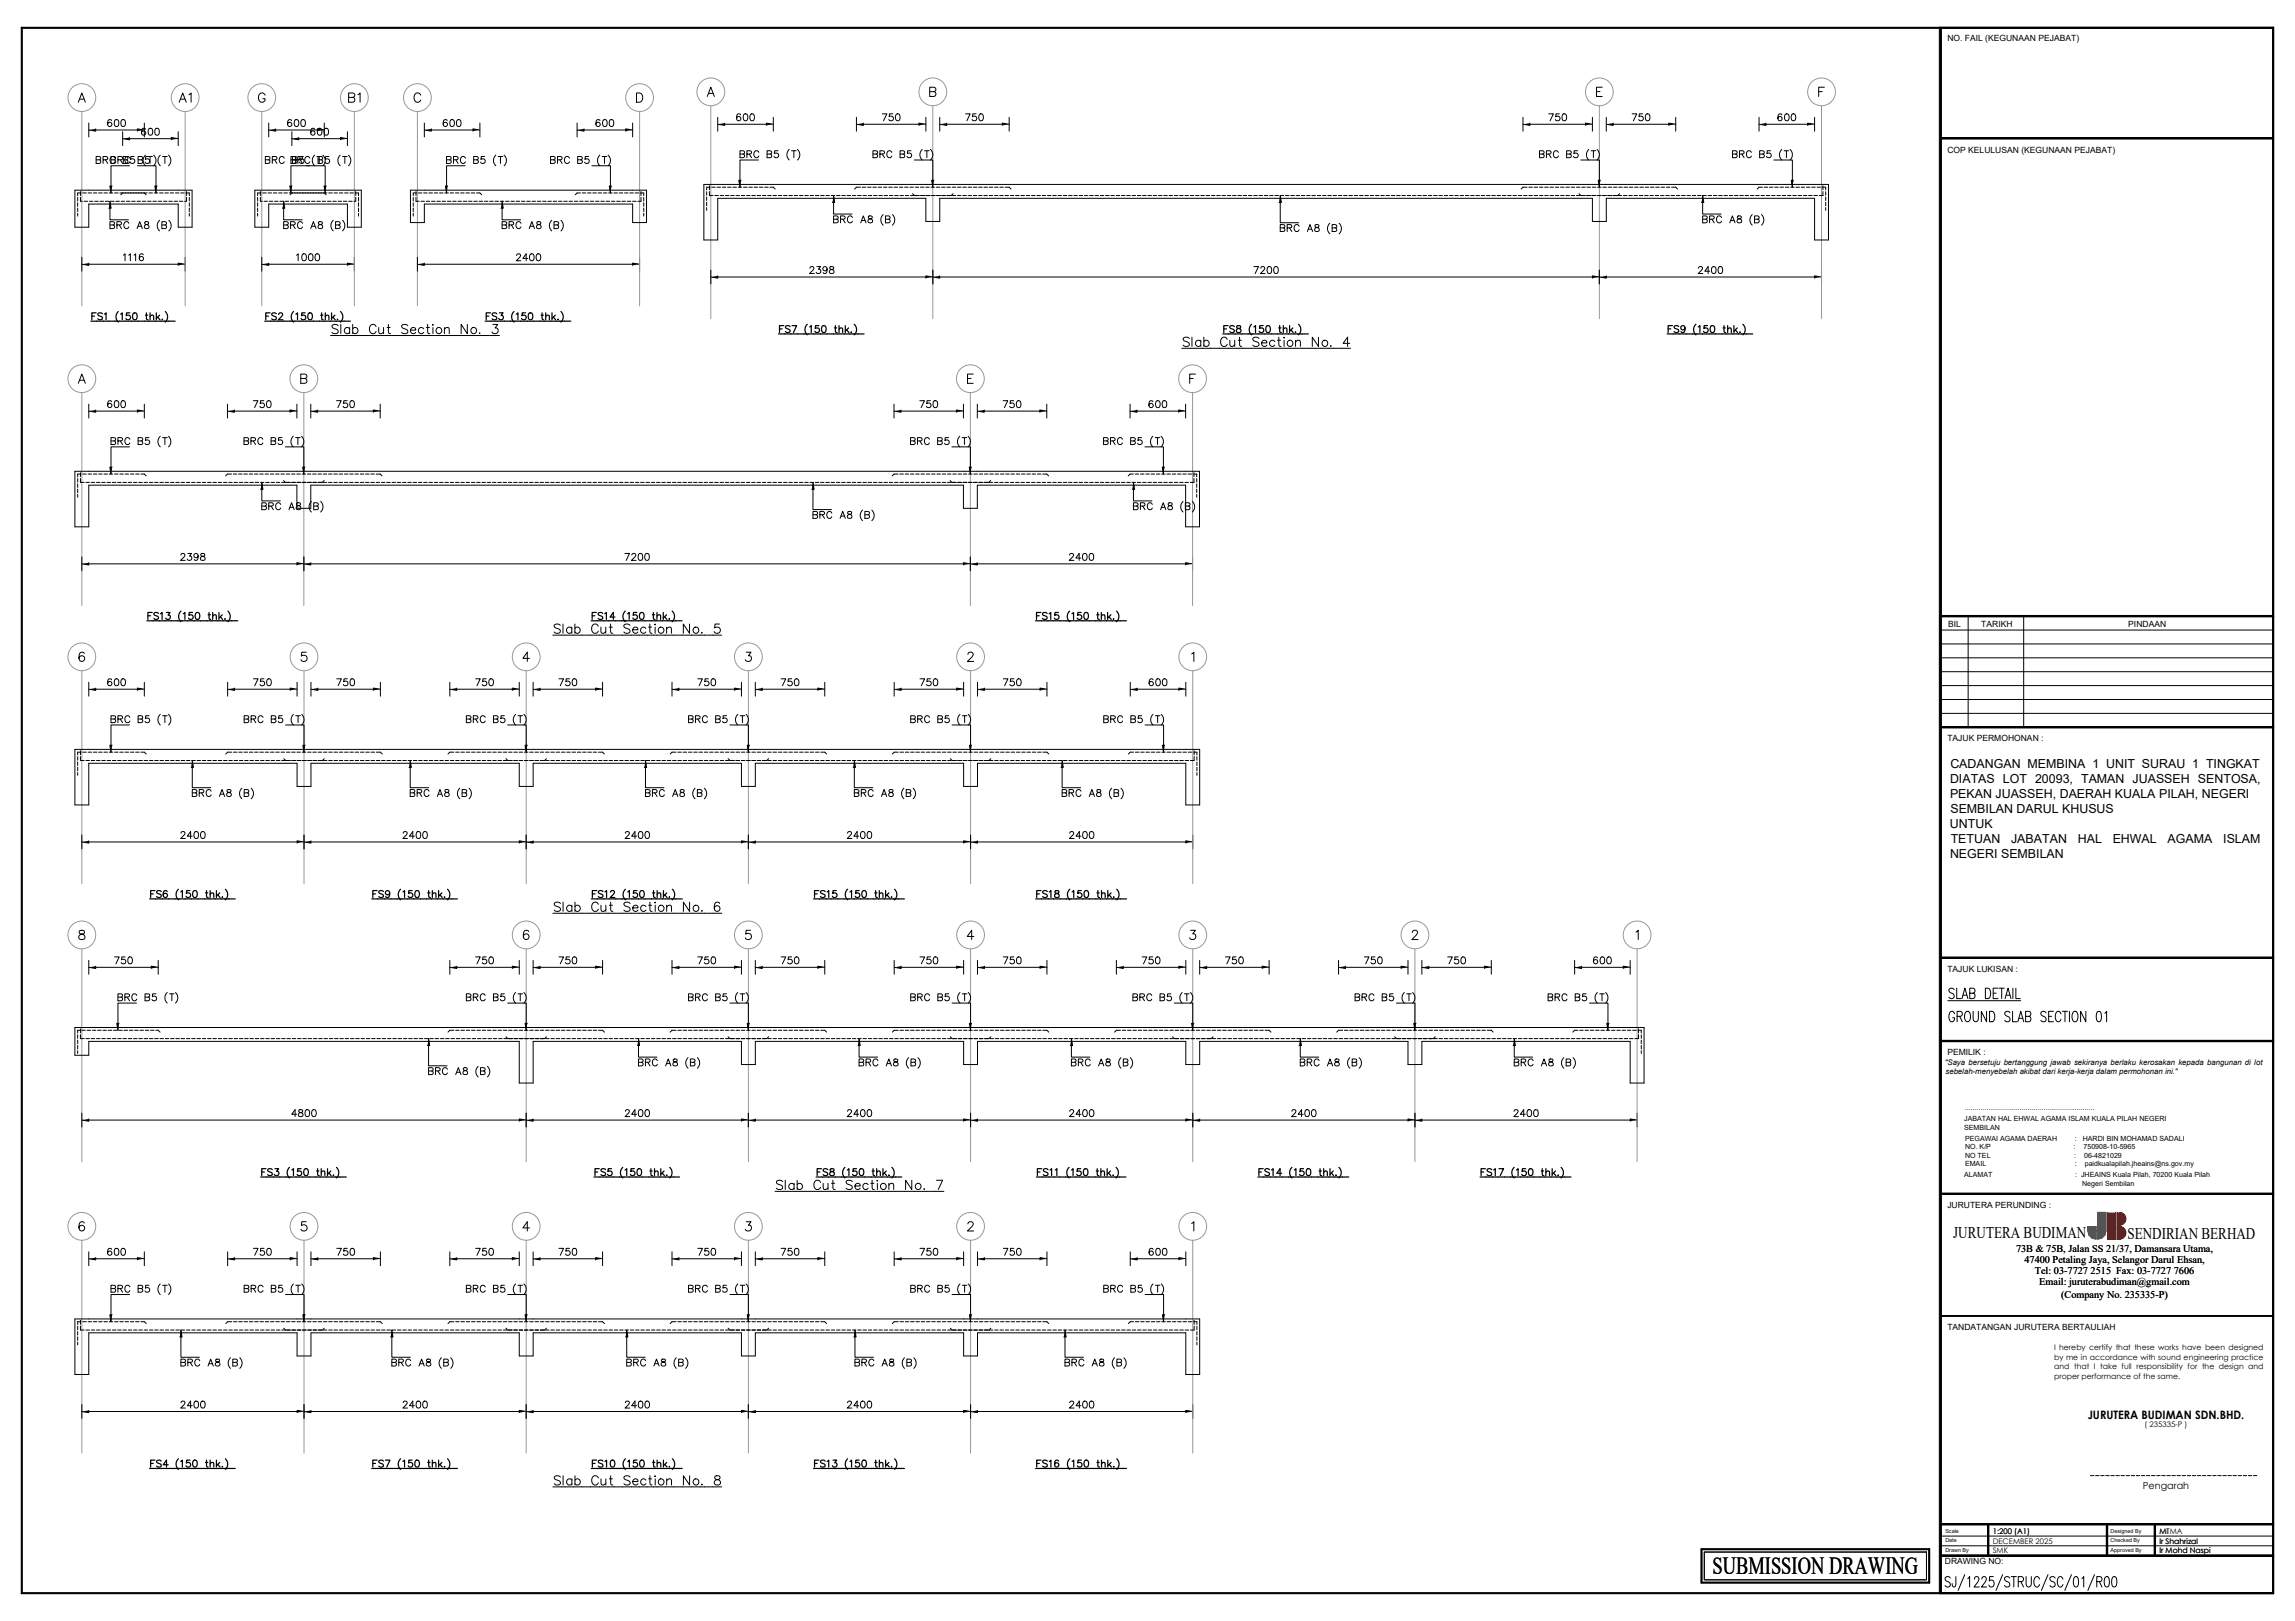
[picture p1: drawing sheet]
<svg xmlns="http://www.w3.org/2000/svg" width="841mm" height="594mm" viewBox="0 0 841 594" stroke-linecap="round" stroke-linejoin="round" font-family="sans-serif">
<defs><g id="words">
<text font-size="9" x="627.6" y="576.8">SUBMISSION DRAWING</text>
<g font-size="6">
<text x="715.8" y="453.8">JURUTERA BUDIMAN</text>
<text x="779.6" y="454.1">SENDIRIAN BERHAD</text>
</g>
<g font-size="4.5">
<text x="714.7" y="281.6">CADANGAN MEMBINA 1 UNIT SURAU 1 TINGKAT</text>
<text x="714.6" y="287.1">DIATAS LOT 20093, TAMAN JUASSEH SENTOSA,</text>
<text x="714.6" y="292.6">PEKAN JUASSEH, DAERAH KUALA PILAH, NEGERI</text>
<text x="714.7" y="298">SEMBILAN DARUL KHUSUS</text>
<text x="714.6" y="303.5">UNTUK</text>
<text x="714.8" y="309">TETUAN</text>
<text x="737" y="309">JABATAN</text>
<text x="761.4" y="309">HAL</text>
<text x="774.2" y="309">EHWAL</text>
<text x="794.3" y="309">AGAMA</text>
<text x="814.7" y="309">ISLAM</text>
<text x="714.6" y="314.4">NEGERI SEMBILAN</text>
</g>
<text font-size="4.3" x="765" y="519.9">JURUTERA BUDIMAN SDN.BHD.</text>
<g font-size="3.8">
<text x="738.8" y="458.9">73B &amp; 75B, Jalan SS 21/37, Damansara Utama,</text>
<text x="741.9" y="462.6">47400 Petaling Jaya, Selangor Darul Ehsan,</text>
<text x="745.7" y="466.8">Tel: 03-7727 2515 Fax: 03-7727 7606</text>
<text x="747.3" y="471">Email: juruterabudiman@gmail.com</text>
<text x="755.3" y="475.6">(Company No. 235335-P)</text>
</g>
<text font-size="3.5" x="785.2" y="545.7">Pengarah</text>
<g font-size="3.1">
<text x="713.6" y="15.2">NO. FAIL (KEGUNAAN PEJABAT)</text>
<text x="713.6" y="55.9">COP KELULUSAN (KEGUNAAN PEJABAT)</text>
<text x="713.9" y="229.9">BIL</text>
<text x="726.1" y="229.9">TARIKH</text>
<text x="779.9" y="229.9">PINDAAN</text>
<text x="713.6" y="271.7">TAJUK PERMOHONAN :</text>
<text x="713.6" y="356.1">TAJUK LUKISAN :</text>
<text x="713.6" y="386.7">PEMILIK :</text>
<text x="713.6" y="442.6">JURUTERA PERUNDING :</text>
<text x="713.6" y="487.4">TANDATANGAN JURUTERA BERTAULIAH</text>
<text x="712.7" y="573.3">DRAWING NO:</text>
</g>
<g font-size="2.8">
<text x="712.6" y="390.3">&quot;Saya bersetuju bertanggung jawab sekiranya berlaku kerosakan kepada bangunan di lot</text>
<text x="712.9" y="393.7">sebelah-menyebelah akibat dari kerja-kerja dalam permohonan ini.&quot;</text>
<text x="752.7" y="494.8">I hereby certify that these works have been designed</text>
<text x="752.7" y="498.3">by me in accordance with sound engineering practice</text>
<text x="752.8" y="501.8">and that I take full responsibility for the design and</text>
<text x="752.7" y="505.3">proper performance of the same.</text>
<text x="785.9" y="523.1">( 235335-P )</text>
<text x="730.2" y="562">1:200 (A1)</text>
<text x="791.3" y="562">MI</text>
<text x="791.3" y="562">MTMA</text>
<text x="730.2" y="565.8">DECEMBER 2025</text>
<text x="730.2" y="569">SMK</text>
<text x="791.3" y="565.8">Ir Shahrizal</text>
<text x="791.3" y="569">Ir Mohd Naspi</text>
</g>
<g font-size="2.6">
<text x="720" y="406.7">..................................................................</text>
<text x="719.8" y="411">JABATAN HAL EHWAL AGAMA ISLAM KUALA PILAH NEGERI</text>
<text x="719.7" y="414.1">SEMBILAN</text>
<text x="720.1" y="417.9">PEGAWAI AGAMA DAERAH</text>
<text x="760.3" y="417.9">:</text>
<text x="763.2" y="417.9">HARDI BIN MOHAMAD SADALI</text>
<text x="720.1" y="421.1">NO. K/P</text>
<text x="720.1" y="424.2">NO TEL</text>
<text x="759.9" y="421.1">:</text>
<text x="760.1" y="424.2">:</text>
<text x="763.5" y="421.1">750908-10-5965</text>
<text x="763.7" y="424.2">06-4821029</text>
<text x="719.8" y="431.5">ALAMAT</text>
<text x="720.1" y="427.4">EMAIL</text>
<text x="760.3" y="427.4">:</text>
<text x="760.4" y="431.5">: JHEAINS Kuala Pilah, 70200 Kuala Pilah</text>
<text x="763.9" y="427.4">paidkualapilah.jheains@ns.gov.my</text>
<text x="763" y="434.6">Negeri Sembilan</text>
</g>
<g font-size="2">
<text x="712.9" y="561.8">Scale</text>
<text x="773.4" y="561.7">Designed By</text>
<text x="712.9" y="565.1">Date</text>
<text x="712.9" y="568.8">Drawn By</text>
<text x="773.4" y="565.2">Checked By</text>
<text x="773.4" y="568.6">Approved By</text>
</g>
</g></defs>
<!-- layer: Grid_Line -->
<g fill="none" stroke="#989898" stroke-width=".37">
<path d="M260.5 38.7v78.1M341.8 38.7v78.1M586.1 38.7v78.1M667.5 38.7v78.1M30 40.9v71.2M67.8 40.9v71.2M95.9 40.9v71.2M129.9 40.9v71.2M153 40.9v71.2M234.4 40.9v71.2M30 143.9v78M111.3 143.9v78"/>
<path d="M355.6 143.9v78M437 143.9v78M30 245.8v78M111.4 245.8v78M192.8 245.8v78M274.2 245.8v78M355.7 245.8v78M437.1 245.8v78M30 347.7v78M192.8 347.7v78M274.2 347.7v78M355.7 347.7v78"/>
<path d="M437.1 347.7v78M518.5 347.7v78M599.9 347.7v78M30 454.5v78M111.4 454.5v78M192.8 454.5v78M274.2 454.5v78M355.7 454.5v78M437.1 454.5v78"/>
</g>
<!-- layer: Grid_Circle_Detailing -->
<g fill="none" stroke="#989898" stroke-width=".37">
<circle cx="30" cy="35.8" r="5.1"/>
<circle cx="67.8" cy="35.8" r="5.1"/>
<circle cx="95.9" cy="35.8" r="5.1"/>
<circle cx="129.9" cy="35.8" r="5.1"/>
<circle cx="153" cy="35.8" r="5.1"/>
<circle cx="234.4" cy="35.8" r="5.1"/>
<circle cx="260.5" cy="33.7" r="5.1"/>
<circle cx="341.8" cy="33.7" r="5.1"/>
<circle cx="586.1" cy="33.7" r="5.1"/>
<circle cx="667.5" cy="33.7" r="5.1"/>
<circle cx="30" cy="138.8" r="5.1"/>
<circle cx="111.3" cy="138.8" r="5.1"/>
<circle cx="355.6" cy="138.8" r="5.1"/>
<circle cx="437" cy="138.8" r="5.1"/>
<circle cx="30" cy="240.7" r="5.1"/>
<circle cx="111.4" cy="240.7" r="5.1"/>
<circle cx="192.8" cy="240.7" r="5.1"/>
<circle cx="274.2" cy="240.7" r="5.1"/>
<circle cx="355.7" cy="240.7" r="5.1"/>
<circle cx="437.1" cy="240.7" r="5.1"/>
<circle cx="30" cy="342.6" r="5.1"/>
<circle cx="192.8" cy="342.6" r="5.1"/>
<circle cx="274.2" cy="342.6" r="5.1"/>
<circle cx="355.7" cy="342.6" r="5.1"/>
<circle cx="437.1" cy="342.6" r="5.1"/>
<circle cx="518.5" cy="342.6" r="5.1"/>
<circle cx="599.9" cy="342.6" r="5.1"/>
<circle cx="30" cy="449.4" r="5.1"/>
<circle cx="111.4" cy="449.4" r="5.1"/>
<circle cx="192.8" cy="449.4" r="5.1"/>
<circle cx="274.2" cy="449.4" r="5.1"/>
<circle cx="355.7" cy="449.4" r="5.1"/>
<circle cx="437.1" cy="449.4" r="5.1"/>
</g>
<!-- layer: Grid_Mark_Text -->
<g fill="none" stroke="#000" stroke-width=".37">
<path d="M28.7 37.5l1.3-3.4 1.3 3.4M29.2 36.3h1.6M65.7 37.5l1.3-3.4 1.3 3.4M66.2 36.3h1.6M69.2 34.7l.8-.6v3.4M97.1 34.9a1.25 1.25 0 0 0-1.4-.8 1.25 1.25 0 0 0-1 1.3v.8a1.22 1.22 0 0 0 1.2 1.3 1.22 1.22 0 0 0 1.2-1.3h-.8M127.8 35.7h1.4a.89 .89 0 0 1 .8 .9 .89 .89 0 0 1-.8 .9h-1.4v-3.4h1.4l.7 .3 .1 .6-.8 .7M131.1 34.7l.9-.6v3.4M154.2 34.9a1.25 1.25 0 0 0-1.5-.8 1.25 1.25 0 0 0-1 1.3v.8a1.25 1.25 0 0 0 1 1.3 1.25 1.25 0 0 0 1.5-.8M233.2 34.1h1.2a1.81 1.81 0 0 1 1.2 1.7 1.81 1.81 0 0 1-1.2 1.7h-1.2zM259.2 35.4l1.3-3.4 1.3 3.4M259.7 34.2h1.6"/>
<path d="M340.7 33.6h1.4a.89 .89 0 0 1 .9 .9 .89 .89 0 0 1-.9 .9h-1.4v-3.4h1.4l.7 .3 .2 .6-.9 .7M585 33.6h1.3M587.1 32h-2.1v3.4h2.1M666.4 33.6h1.3M668.5 32h-2.1v3.4M29.2 139.3h1.6M110.2 138.7h1.5a.89 .89 0 0 1 .8 .9 .89 .89 0 0 1-.8 .9h-1.5v-3.4h1.5l.6 .3v1l-.6 .3M354.5 138.7h1.3M356.6 137.1h-2.1v3.4h2.1M436 138.7h1.3M438.1 137.1h-2.1v3.4M28.7 140.5l1.3-3.4 1.3 3.4"/>
<path d="M30.9 239.5a1 1 0 0 0-1.5-.4 1.94 1.94 0 0 0 .7 3.3 1.05 1.05 0 0 0 .9-1.1 1.05 1.05 0 0 0-1-1 1.05 1.05 0 0 0-1.1 .9M112.2 239h-1.6l-.2 1.4a1.2 1.2 0 0 1 1.8 0 1.2 1.2 0 0 1-.2 1.8 1.2 1.2 0 0 1-1.7-.5M273.4 239h1.8l-1 1.3a1.13 1.13 0 0 1 .9 1.8 1.13 1.13 0 0 1-2-.4M354.7 239.8l.6-.8 1.2 .3a1.05 1.05 0 0 1-.4 1.5l-1.6 1.6h2.3M436.7 239.6l.8-.6v3.4M194 241.2h-2.4l1.6-2.2v3.4M29.2 341.1a.69 .69 0 0 0 .3 1.1 1.22 1.22 0 0 1 1.4 .5 1.22 1.22 0 0 1-.1 1.4 1.37 1.37 0 0 1-1.9-.5 1.69 1.69 0 0 1 1.9-1.6l.2-.6a1.28 1.28 0 0 0-1.8-.3zM193.7 341.4a1 1 0 0 0-1.4-.3 1.94 1.94 0 0 0 .6 3.2 1.05 1.05 0 0 0 1-1.1 1.05 1.05 0 0 0-1-1 1.05 1.05 0 0 0-1.1 1M275.1 340.9h-1.7l-.1 1.5a1.2 1.2 0 0 1 1.8-.1 1.2 1.2 0 0 1-.2 1.8 1.2 1.2 0 0 1-1.8-.5M356.9 343.2h-2.4l1.6-2.3v3.4M436.3 340.9h1.8l-1 1.3a1.13 1.13 0 0 1 .8 1.8 1.13 1.13 0 0 1-2-.4M517.5 341.7l.7-.8 1.1 .3a1.05 1.05 0 0 1-.3 1.5l-1.6 1.6h2.2"/>
<path d="M599.5 341.5l.8-.6v3.4M30.9 448.2a1 1 0 0 0-1.5-.3 1.94 1.94 0 0 0 .7 3.2 1.05 1.05 0 0 0 .9-1.1 1.05 1.05 0 0 0-1-1 1.05 1.05 0 0 0-1.1 1M112.2 447.7h-1.6l-.2 1.4a1.2 1.2 0 0 1 1.8 0 1.2 1.2 0 0 1-.2 1.8 1.2 1.2 0 0 1-1.7-.5M194 450h-2.4l1.6-2.3v3.4M273.4 447.7h1.8l-1 1.3a1.13 1.13 0 0 1 .9 1.8 1.13 1.13 0 0 1-2-.4M354.7 448.5l.6-.8 1.2 .3a1.05 1.05 0 0 1-.4 1.5l-1.6 1.6h2.3M436.7 448.3l.8-.6v3.4"/>
</g>
<!-- layer: Dimension_Line -->
<g fill="none" stroke="#000" stroke-width=".37">
<path d="M32.5 45.1v5.1M35.1 47.2v.9l-2.6-.5M35.1 47.6h15.2M40.9 44.2l-.1-.3a.83 .83 0 0 0-1.2 .4 1.48 1.48 0 0 0 .6 2.1 .79 .79 0 0 0 .8-.8 .79 .79 0 0 0-.7-.8 .79 .79 0 0 0-.9 .7M42.2 43.9a.83 .83 0 0 1 1.2 .4l.2 .6a1.09 1.09 0 0 1-1 1.5 1.62 1.62 0 0 1-.4-2.5zM44.6 43.9a.83 .83 0 0 1 1.3 .4l.1 .6a1.09 1.09 0 0 1-1 1.5 1.62 1.62 0 0 1-.4-2.5zM44.9 48.3v5.1M47.5 50.4v.8l-2.6-.4M47.5 50.8h15.3M52.9 47.6l-2.6-.4v.9M52.9 45.1v5.1M53.3 47.4l-.1-.3a.83 .83 0 0 0-1.2 .4 1.48 1.48 0 0 0 .6 2 .79 .79 0 0 0 .8-.7 .79 .79 0 0 0-.7-.8 .79 .79 0 0 0-.8 .7"/>
<path d="M54.6 47.1a.83 .83 0 0 1 1.3 .4l.1 .6a1.09 1.09 0 0 1-1 1.4 1.62 1.62 0 0 1-.4-2.4zM57.1 47.1a.83 .83 0 0 1 1.2 .4l.1 .6a1.09 1.09 0 0 1-1 1.4 1.62 1.62 0 0 1-.3-2.4zM65.3 50.8l-2.5-.4v.8M65.3 48.3v5.1M98.5 45.1v5.1M101 47.2v.9l-2.5-.5M101 47.6h15.3M106.8 44.2l-.1-.3a.83 .83 0 0 0-1.2 .4 1.48 1.48 0 0 0 .6 2.1 .79 .79 0 0 0 .9-.8 .79 .79 0 0 0-.8-.8 .79 .79 0 0 0-.8 .7M107 48.3v5.1M108.2 43.9a.83 .83 0 0 1 1.2 .4l.1 .6a1.09 1.09 0 0 1-1 1.5 1.62 1.62 0 0 1-.3-2.5zM109.5 50.4v.8l-2.5-.4M109.5 50.8h15.3"/>
<path d="M110.6 43.9a.83 .83 0 0 1 1.2 .4l.1 .6a1.09 1.09 0 0 1-.9 1.5 1.62 1.62 0 0 1-.4-2.5zM115.3 47.4l-.1-.3a.83 .83 0 0 0-1.2 .4 1.48 1.48 0 0 0 .6 2 .79 .79 0 0 0 .8-.7 .79 .79 0 0 0-.7-.8 .79 .79 0 0 0-.8 .7M116.6 47.1a.83 .83 0 0 1 1.3 .4l.1 .6a1.09 1.09 0 0 1-1 1.4 1.62 1.62 0 0 1-.4-2.4zM118.8 47.6l-2.5-.4v.9M118.8 45.1v5.1M119.1 47.1a.83 .83 0 0 1 1.2 .4l.1 .6a1.09 1.09 0 0 1-1 1.4 1.62 1.62 0 0 1-.3-2.4zM127.3 50.8l-2.5-.4v.8M127.3 48.3v5.1M155.5 45.1v5.1M158 47.2v.9l-2.5-.5M158 47.6h15.3M163.9 44.2l-.2-.3a.83 .83 0 0 0-1.2 .4 1.48 1.48 0 0 0 .6 2.1 .79 .79 0 0 0 .9-.8 .79 .79 0 0 0-.7-.8 .79 .79 0 0 0-.9 .7"/>
<path d="M165.2 43.9a.83 .83 0 0 1 1.2 .4l.1 .6a1.09 1.09 0 0 1-.9 1.5 1.62 1.62 0 0 1-.4-2.5zM167.6 43.9a.83 .83 0 0 1 1.2 .4l.1 .6a1.09 1.09 0 0 1-.9 1.5 1.62 1.62 0 0 1-.4-2.5zM175.9 47.6l-2.6-.4v.9M175.9 45.1v5.1M211.5 45.1v5.1M214 47.2v.9l-2.5-.5M214 47.6h15.3M219.8 44.2l-.1-.3a.83 .83 0 0 0-1.2 .4 1.48 1.48 0 0 0 .6 2.1 .79 .79 0 0 0 .9-.8 .79 .79 0 0 0-.8-.8 .79 .79 0 0 0-.8 .7M221.2 43.9a.83 .83 0 0 1 1.2 .4l.1 .6a1.09 1.09 0 0 1-1 1.5 1.62 1.62 0 0 1-.3-2.5zM223.6 43.9a.83 .83 0 0 1 1.2 .4l.1 .6a1.09 1.09 0 0 1-.9 1.5 1.62 1.62 0 0 1-.4-2.5zM231.8 47.6l-2.5-.4v.9M231.8 45.1v5.1"/>
<path d="M263 43v5.1M265.6 45.1v.9l-2.6-.5M265.6 45.5h15.2M271.4 42.1l-.1-.3a.83 .83 0 0 0-1.3 .4 1.48 1.48 0 0 0 .7 2.1 .79 .79 0 0 0 .8-.8 .79 .79 0 0 0-.7-.8 .79 .79 0 0 0-.9 .7M272.7 41.8a.83 .83 0 0 1 1.2 .4l.1 .6a1.09 1.09 0 0 1-.9 1.5 1.62 1.62 0 0 1-.4-2.5zM275.1 41.8a.83 .83 0 0 1 1.2 .4l.2 .6a1.09 1.09 0 0 1-1 1.5 1.62 1.62 0 0 1-.4-2.5zM283.4 45.5l-2.6-.4v.9M283.4 43v5.1M313.8 43v5.1M316.4 45.1v.9l-2.6-.5M316.4 45.5h20.3M323.3 41.7h1.7l-1.2 2.6"/>
<path d="M327.2 41.7h-1.2l-.2 1.1a.9 .9 0 0 1 1.4 0 .9 .9 0 0 1-.2 1.3 .9 .9 0 0 1-1.3-.3M328.5 41.8a.83 .83 0 0 1 1.2 .4l.1 .6a1.09 1.09 0 0 1-.9 1.5 1.62 1.62 0 0 1-.4-2.5zM339.3 45.5l-2.6-.4v.9M339.3 43v5.1M344.4 43v5.1M346.9 45.1v.9l-2.5-.5M346.9 45.5h20.4M353.8 41.7h1.7l-1.2 2.6M357.7 41.7h-1.2l-.1 1.1a.9 .9 0 0 1 1.3 0 .9 .9 0 0 1-.1 1.3 .9 .9 0 0 1-1.4-.3M359 41.8a.83 .83 0 0 1 1.2 .4l.2 .6a1.09 1.09 0 0 1-1 1.5 1.62 1.62 0 0 1-.4-2.5zM369.8 45.5l-2.5-.4v.9M369.8 43v5.1"/>
<path d="M558.1 43v5.1M560.6 45.1v.9l-2.5-.5M560.6 45.5h20.4M567.5 41.7h1.7l-1.2 2.6M571.4 41.7h-1.2l-.1 1.1a.9 .9 0 0 1 1.3 0 .9 .9 0 0 1-.1 1.3 .9 .9 0 0 1-1.3-.3M572.8 41.8a.83 .83 0 0 1 1.2 .4l.1 .6a1.09 1.09 0 0 1-1 1.5 1.62 1.62 0 0 1-.3-2.5zM583.5 45.5l-2.5-.4v.9M583.5 43v5.1M588.6 43v5.1M591.2 45.1v.9l-2.6-.5M591.2 45.5h20.3M598.1 41.7h1.7l-1.2 2.6"/>
<path d="M602 41.7h-1.3l-.1 1.1a.9 .9 0 0 1 1.4 0 .9 .9 0 0 1-.2 1.3 .9 .9 0 0 1-1.3-.3M603.3 41.8a.83 .83 0 0 1 1.2 .4l.1 .6a1.09 1.09 0 0 1-1 1.5 1.62 1.62 0 0 1-.3-2.5zM614.1 45.5l-2.6-.4v.9M614.1 43v5.1M644.6 43v5.1M647.1 45.1v.9l-2.5-.5M647.1 45.5h15.3M653 42.1l-.2-.3a.83 .83 0 0 0-1.2 .4 1.48 1.48 0 0 0 .6 2.1 .79 .79 0 0 0 .9-.8 .79 .79 0 0 0-.7-.8 .79 .79 0 0 0-.9 .7M654.3 41.8a.83 .83 0 0 1 1.2 .4l.1 .6a1.09 1.09 0 0 1-.9 1.5 1.62 1.62 0 0 1-.4-2.5zM656.7 41.8a.83 .83 0 0 1 1.2 .4l.1 .6a1.09 1.09 0 0 1-.9 1.5 1.62 1.62 0 0 1-.4-2.5zM665 45.5l-2.6-.4v.9M665 43v5.1"/>
<path d="M30 94.3v5.1M32.5 96.4v.8l-2.5-.4M32.5 96.8h32.8M45.2 93.5l.6-.5v2.6M47.2 93.5l.6-.5v2.6M49.1 93.5l.6-.5v2.6M52.5 93.4l-.1-.3a.83 .83 0 0 0-1.2 .4 1.48 1.48 0 0 0 .6 2.1 .79 .79 0 0 0 .8-.8 .79 .79 0 0 0-.7-.8 .79 .79 0 0 0-.9 .7M67.8 96.8l-2.5-.4v.8M67.8 94.3v5.1M95.9 94.3v5.1M98.5 96.4v.8l-2.6-.4M98.5 96.8h28.8"/>
<path d="M108.7 93.5l.6-.5v2.6M111 93.1a.83 .83 0 0 1 1.2 .4l.1 .6a1.09 1.09 0 0 1-1 1.5 1.62 1.62 0 0 1-.3-2.5zM113.4 93.1a.83 .83 0 0 1 1.2 .4l.1 .6a1.09 1.09 0 0 1-1 1.5 1.62 1.62 0 0 1-.3-2.5zM115.8 93.1a.83 .83 0 0 1 1.2 .4l.1 .6a1.09 1.09 0 0 1-.9 1.5 1.62 1.62 0 0 1-.4-2.5zM129.9 96.8l-2.6-.4v.8M129.9 94.3v5.1M153 94.3v5.1M155.5 96.4v.8l-2.5-.4M155.5 96.8h76.3M189.3 93.6l.5-.6 .7 .1 .3 .4-.4 .8-1.2 1.3h1.7M193.4 94.7h-1.8l1.2-1.7v2.6M194.4 93.1a.83 .83 0 0 1 1.2 .4l.1 .6a1.09 1.09 0 0 1-.9 1.5 1.62 1.62 0 0 1-.4-2.5z"/>
<path d="M196.8 93.1a.83 .83 0 0 1 1.2 .4l.1 .6a1.09 1.09 0 0 1-.9 1.5 1.62 1.62 0 0 1-.4-2.5zM234.4 96.8l-2.6-.4v.8M234.4 94.3v5.1M260.5 99v5M296.8 98.3l.5-.6 .7 .1 .2 .4-.3 .8-1.2 1.2h1.7M299.3 97.7h1.4l-.8 1a.85 .85 0 0 1 .7 1.3 .85 .85 0 0 1-1.5-.3M303.1 98.5a.79 .79 0 0 1-1.1 .7 .79 .79 0 0 1-.3-1.2 .79 .79 0 0 1 1.3 .1l.1 .4a1.2 1.2 0 0 1-1 1.7l-.5-.3M304.2 97.8v.7l1.1 .4 .3 .5a.85 .85 0 0 1-.8 .9 .85 .85 0 0 1-.9-.9l.4-.5 1.1-.4 .1-.4a.96 .96 0 0 0-1.3-.3zM341.8 99v5M459.5 97.7h1.7l-1.2 2.5M462 98.3l.5-.6h.5l.5 .5-.4 .8-1.2 1.2h1.7M464.7 97.8a.83 .83 0 0 1 1.2 .4l.1 .6a1.09 1.09 0 0 1-1 1.4 1.62 1.62 0 0 1-.3-2.4z"/>
<path d="M467.1 97.8a.83 .83 0 0 1 1.2 .4l.1 .6a1.09 1.09 0 0 1-.9 1.4 1.62 1.62 0 0 1-.4-2.4zM586.1 99v5M622.4 98.3l.5-.6h.5l.5 .5-.4 .8-1.2 1.2h1.7M626.5 99.4h-1.8l1.2-1.7v2.5M627.5 97.8a.83 .83 0 0 1 1.2 .4l.1 .6a1.09 1.09 0 0 1-.9 1.4 1.62 1.62 0 0 1-.4-2.4zM629.9 97.8a.83 .83 0 0 1 1.3 .4l.1 .6a1.09 1.09 0 0 1-1 1.4 1.62 1.62 0 0 1-.4-2.4zM667.5 99v5M263 101.1v.8l-2.5-.4M263 101.5h76.3M344.4 101.1v.8l-5.1-.8v.8M344.4 101.5h239.1M588.6 101.1v.8l-5.1-.8v.8"/>
<path d="M588.6 101.5h76.4M667.5 101.5l-2.5-.4v.8M32.5 148.1v5.1M35.1 150.2v.9l-2.6-.5M35.1 150.6h15.2M40.9 147.2l-.1-.2a.83 .83 0 0 0-1.2 .3 1.48 1.48 0 0 0 .6 2.1 .79 .79 0 0 0 .8-.8 .79 .79 0 0 0-.7-.8 .79 .79 0 0 0-.9 .7M42.2 147a.83 .83 0 0 1 1.2 .3l.2 .6a1.09 1.09 0 0 1-1 1.5 1.62 1.62 0 0 1-.4-2.4zM44.6 147a.83 .83 0 0 1 1.3 .3l.1 .6a1.09 1.09 0 0 1-1 1.5 1.62 1.62 0 0 1-.4-2.4zM52.9 150.6l-2.6-.4v.9M52.9 148.1v5.1M83.4 148.1v5.1M85.9 150.2v.9l-2.5-.5"/>
<path d="M85.9 150.6h20.4M92.8 146.8h1.7l-1.2 2.6M96.7 146.8h-1.2l-.2 1.1a.9 .9 0 0 1 1.4 0 .9 .9 0 0 1-.2 1.3 .9 .9 0 0 1-1.3-.3M98 147a.83 .83 0 0 1 1.2 .3l.1 .6a1.09 1.09 0 0 1-.9 1.5 1.62 1.62 0 0 1-.4-2.4zM108.8 150.6l-2.5-.4v.9M108.8 148.1v5.1M113.9 148.1v5.1M116.4 150.2v.9l-2.5-.5M116.4 150.6h20.4M123.3 146.8h1.7l-1.2 2.6M127.2 146.8h-1.2l-.1 1.1a.9 .9 0 0 1 1.3 0 .9 .9 0 0 1-.1 1.3 .9 .9 0 0 1-1.3-.3M128.5 147a.83 .83 0 0 1 1.3 .3l.1 .6a1.09 1.09 0 0 1-1 1.5 1.62 1.62 0 0 1-.4-2.4z"/>
<path d="M139.3 150.6l-2.5-.4v.9M139.3 148.1v5.1M327.6 148.1v5.1M330.2 150.2v.9l-2.6-.5M330.2 150.6h20.3M337.1 146.8h1.7l-1.3 2.6M340.9 146.8h-1.2l-.1 1.1a.9 .9 0 0 1 1.4 0 .9 .9 0 0 1-.2 1.3 .9 .9 0 0 1-1.3-.3M342.3 147a.83 .83 0 0 1 1.2 .3l.1 .6a1.09 1.09 0 0 1-1 1.5 1.62 1.62 0 0 1-.3-2.4zM353.1 150.6l-2.6-.4v.9M353.1 148.1v5.1M358.1 148.1v5.1M360.7 150.2v.9l-2.6-.5"/>
<path d="M360.7 150.6h20.3M367.6 146.8h1.7l-1.2 2.6M371.5 146.8h-1.2l-.2 1.1a.9 .9 0 0 1 1.4 0 .9 .9 0 0 1-.2 1.3 .9 .9 0 0 1-1.3-.3M372.8 147a.83 .83 0 0 1 1.2 .3l.1 .6a1.09 1.09 0 0 1-.9 1.5 1.62 1.62 0 0 1-.4-2.4zM383.6 150.6l-2.6-.4v.9M383.6 148.1v5.1M414.1 148.1v5.1M416.7 150.2v.9l-2.6-.5M416.7 150.6h15.2M422.5 147.2l-.1-.2a.83 .83 0 0 0-1.3 .3 1.48 1.48 0 0 0 .6 2.1 .79 .79 0 0 0 .9-.8 .79 .79 0 0 0-.7-.8 .79 .79 0 0 0-.9 .7M423.8 147a.83 .83 0 0 1 1.2 .3l.1 .6a1.09 1.09 0 0 1-.9 1.5 1.62 1.62 0 0 1-.4-2.4zM426.2 147a.83 .83 0 0 1 1.2 .3l.2 .6a1.09 1.09 0 0 1-1 1.5 1.62 1.62 0 0 1-.4-2.4z"/>
<path d="M434.5 150.6l-2.6-.4v.9M434.5 148.1v5.1M30 204.1v5.1M32.5 206.2v.8l-2.5-.4M32.5 206.6h76.3M66.3 203.4l.5-.6h.5l.5 .5-.4 .8-1.2 1.2h1.7M68.8 202.8h1.4l-.7 1a.85 .85 0 0 1 .6 1.3 .85 .85 0 0 1-1.5-.2M72.6 203.7a.79 .79 0 0 1-1.1 .6 .79 .79 0 0 1-.3-1.2 .79 .79 0 0 1 1.3 .1l.1 .5a1.2 1.2 0 0 1-1 1.6l-.5-.3M73.7 202.9v.8l1.1 .3 .3 .5a.85 .85 0 0 1-.8 .9 .85 .85 0 0 1-.8-.9l.3-.5 1.1-.3 .1-.5a.96 .96 0 0 0-1.3-.3zM111.3 204.1v5.1M113.9 206.2v.8l-5.1-.8v.8M113.9 206.6h239.2"/>
<path d="M229 202.8h1.7l-1.2 2.5M231.5 203.4l.5-.6h.5l.5 .5-.4 .8-1.2 1.2h1.7M234.2 202.9a.83 .83 0 0 1 1.2 .4l.1 .6a1.09 1.09 0 0 1-.9 1.4 1.62 1.62 0 0 1-.4-2.4zM236.6 202.9a.83 .83 0 0 1 1.2 .4l.1 .6a1.09 1.09 0 0 1-.9 1.4 1.62 1.62 0 0 1-.4-2.4zM355.6 204.1v5.1M358.1 206.2v.8l-5-.8v.8M358.1 206.6h76.4M391.9 203.4l.5-.6h.5l.5 .5-.4 .8-1.2 1.2h1.7M396.1 204.5h-1.9l1.3-1.7v2.5M397 202.9a.83 .83 0 0 1 1.2 .4l.2 .6a1.09 1.09 0 0 1-1 1.4 1.62 1.62 0 0 1-.4-2.4zM399.5 202.9a.83 .83 0 0 1 1.2 .4l.1 .6a1.09 1.09 0 0 1-1 1.4 1.62 1.62 0 0 1-.3-2.4zM437 206.6l-2.5-.4v.8"/>
<path d="M437 204.1v5.1M32.5 250v5.1M35.1 252.1v.9l-2.6-.4M35.1 252.6h15.2M40.9 249.1l-.1-.2a.83 .83 0 0 0-1.2 .3 1.48 1.48 0 0 0 .6 2.1 .79 .79 0 0 0 .8-.7 .79 .79 0 0 0-.7-.9 .79 .79 0 0 0-.9 .7M42.2 248.9a.83 .83 0 0 1 1.2 .3l.2 .6a1.09 1.09 0 0 1-1 1.5 1.62 1.62 0 0 1-.4-2.4zM44.6 248.9a.83 .83 0 0 1 1.3 .3l.1 .6a1.09 1.09 0 0 1-1 1.5 1.62 1.62 0 0 1-.4-2.4zM52.9 252.6l-2.6-.5v.9M52.9 250v5.1M83.4 250v5.1M86 252.1v.9l-2.6-.4M86 252.6h20.3"/>
<path d="M92.9 248.7h1.7l-1.2 2.6M96.7 248.7h-1.2l-.1 1.1a.9 .9 0 0 1 1.4 0 .9 .9 0 0 1-.2 1.4 .9 .9 0 0 1-1.3-.4M98.1 248.9a.83 .83 0 0 1 1.2 .3l.1 .6a1.09 1.09 0 0 1-1 1.5 1.62 1.62 0 0 1-.3-2.4zM108.9 252.6l-2.6-.5v.9M108.9 250v5.1M114 250v5.1M116.5 252.1v.9l-2.5-.4M116.5 252.6h20.4M123.4 248.7h1.7l-1.2 2.6M127.3 248.7h-1.2l-.2 1.1a.9 .9 0 0 1 1.4 0 .9 .9 0 0 1-.2 1.4 .9 .9 0 0 1-1.3-.4M128.6 248.9a.83 .83 0 0 1 1.2 .3l.1 .6a1.09 1.09 0 0 1-.9 1.5 1.62 1.62 0 0 1-.4-2.4zM139.4 252.6l-2.5-.5v.9"/>
<path d="M139.4 250v5.1M164.8 250v5.1M167.4 252.1v.9l-2.6-.4M167.4 252.6h20.3M174.3 248.7h1.7l-1.2 2.6M178.2 248.7h-1.2l-.2 1.1a.9 .9 0 0 1 1.4 0 .9 .9 0 0 1-.2 1.4 .9 .9 0 0 1-1.3-.4M179.5 248.9a.83 .83 0 0 1 1.2 .3l.1 .6a1.09 1.09 0 0 1-.9 1.5 1.62 1.62 0 0 1-.4-2.4zM190.3 252.6l-2.6-.5v.9M190.3 250v5.1M195.4 250v5.1M197.9 252.1v.9l-2.5-.4M197.9 252.6h20.4"/>
<path d="M204.8 248.7h1.7l-1.2 2.6M208.7 248.7h-1.2l-.1 1.1a.9 .9 0 0 1 1.3 0 .9 .9 0 0 1-.1 1.4 .9 .9 0 0 1-1.4-.4M210 248.9a.83 .83 0 0 1 1.2 .3l.2 .6a1.09 1.09 0 0 1-1 1.5 1.62 1.62 0 0 1-.4-2.4zM220.8 252.6l-2.5-.5v.9M220.8 250v5.1M246.3 250v5.1M248.8 252.1v.9l-2.5-.4M248.8 252.6h20.4M255.7 248.7h1.7l-1.2 2.6M259.6 248.7h-1.2l-.1 1.1a.9 .9 0 0 1 1.3 0 .9 .9 0 0 1-.2 1.4 .9 .9 0 0 1-1.3-.4M260.9 248.9a.83 .83 0 0 1 1.2 .3l.1 .6a1.09 1.09 0 0 1-.9 1.5 1.62 1.62 0 0 1-.4-2.4zM271.7 252.6l-2.5-.5v.9"/>
<path d="M271.7 250v5.1M276.8 250v5.1M279.3 252.1v.9l-2.5-.4M279.3 252.6h20.4M286.2 248.7h1.7l-1.2 2.6M290.1 248.7h-1.2l-.1 1.1a.9 .9 0 0 1 1.3 0 .9 .9 0 0 1-.1 1.4 .9 .9 0 0 1-1.3-.4M291.4 248.9a.83 .83 0 0 1 1.3 .3l.1 .6a1.09 1.09 0 0 1-1 1.5 1.62 1.62 0 0 1-.4-2.4zM302.2 252.6l-2.5-.5v.9M302.2 250v5.1M327.7 250v5.1M330.2 252.1v.9l-2.5-.4M330.2 252.6h20.4"/>
<path d="M337.1 248.7h1.7l-1.2 2.6M341 248.7h-1.2l-.1 1.1a.9 .9 0 0 1 1.3 0 .9 .9 0 0 1-.1 1.4 .9 .9 0 0 1-1.4-.4M342.3 248.9a.83 .83 0 0 1 1.2 .3l.2 .6a1.09 1.09 0 0 1-1 1.5 1.62 1.62 0 0 1-.4-2.4zM353.1 252.6l-2.5-.5v.9M353.1 250v5.1M358.2 250v5.1M360.8 252.1v.9l-2.6-.4M360.8 252.6h20.3M367.7 248.7h1.7l-1.3 2.6M371.5 248.7h-1.2l-.1 1.1a.9 .9 0 0 1 1.4 0 .9 .9 0 0 1-.2 1.4 .9 .9 0 0 1-1.3-.4M372.9 248.9a.83 .83 0 0 1 1.2 .3l.1 .6a1.09 1.09 0 0 1-1 1.5 1.62 1.62 0 0 1-.3-2.4zM383.6 252.6l-2.5-.5v.9"/>
<path d="M383.6 250v5.1M414.2 250v5.1M416.7 252.1v.9l-2.5-.4M416.7 252.6h15.3M422.5 249.1l-.1-.2a.83 .83 0 0 0-1.2 .3 1.48 1.48 0 0 0 .6 2.1 .79 .79 0 0 0 .9-.7 .79 .79 0 0 0-.8-.9 .79 .79 0 0 0-.8 .7M423.9 248.9a.83 .83 0 0 1 1.2 .3l.1 .6a1.09 1.09 0 0 1-1 1.5 1.62 1.62 0 0 1-.3-2.4zM426.3 248.9a.83 .83 0 0 1 1.2 .3l.1 .6a1.09 1.09 0 0 1-.9 1.5 1.62 1.62 0 0 1-.4-2.4zM434.5 252.6l-2.5-.5v.9M434.5 250v5.1M30 306v5.1M32.5 308.1v.9l-2.5-.5M32.5 308.5h76.4"/>
<path d="M66.3 305.3l.5-.6h.5l.5 .5-.4 .8-1.2 1.3h1.7M70.5 306.4h-1.9l1.2-1.7v2.6M71.4 304.8a.83 .83 0 0 1 1.2 .4l.2 .6a1.09 1.09 0 0 1-1 1.5 1.62 1.62 0 0 1-.4-2.5zM73.8 304.8a.83 .83 0 0 1 1.3 .4l.1 .6a1.09 1.09 0 0 1-1 1.5 1.62 1.62 0 0 1-.4-2.5zM111.4 306v5.1M114 308.1v.9l-5.1-.9v.9M114 308.5h76.3M147.8 305.3l.4-.6h.5l.5 .5-.4 .8-1.2 1.3h1.7M151.9 306.4h-1.8l1.2-1.7v2.6M152.8 304.8a.83 .83 0 0 1 1.3 .4l.1 .6a1.09 1.09 0 0 1-1 1.5 1.62 1.62 0 0 1-.4-2.5zM155.3 304.8a.83 .83 0 0 1 1.2 .4l.1 .6a1.09 1.09 0 0 1-1 1.5 1.62 1.62 0 0 1-.3-2.5zM192.8 306v5.1"/>
<path d="M195.4 308.1v.9l-5.1-.9v.9M195.4 308.5h76.3M229.2 305.3l.5-.6h.4l.5 .5-.3 .8-1.2 1.3h1.6M233.3 306.4h-1.8l1.2-1.7v2.6M234.3 304.8a.83 .83 0 0 1 1.2 .4l.1 .6a1.09 1.09 0 0 1-1 1.5 1.62 1.62 0 0 1-.3-2.5zM236.7 304.8a.83 .83 0 0 1 1.2 .4l.1 .6a1.09 1.09 0 0 1-1 1.5 1.62 1.62 0 0 1-.3-2.5zM274.2 306v5.1M276.8 308.1v.9l-5.1-.9v.9M276.8 308.5h76.3M310.6 305.3l.5-.6h.5l.4 .5-.3 .8-1.2 1.3h1.7M314.7 306.4h-1.8l1.2-1.7v2.6M315.7 304.8a.83 .83 0 0 1 1.2 .4l.1 .6a1.09 1.09 0 0 1-1 1.5 1.62 1.62 0 0 1-.3-2.5z"/>
<path d="M318.1 304.8a.83 .83 0 0 1 1.2 .4l.1 .6a1.09 1.09 0 0 1-.9 1.5 1.62 1.62 0 0 1-.4-2.5zM355.7 306v5.1M358.2 308.1v.9l-5.1-.9v.9M358.2 308.5h76.3M392 305.3l.5-.6h.5l.5 .5-.4 .8-1.2 1.3h1.7M396.1 306.4h-1.8l1.2-1.7v2.6M397.1 304.8a.83 .83 0 0 1 1.2 .4l.1 .6a1.09 1.09 0 0 1-.9 1.5 1.62 1.62 0 0 1-.4-2.5zM399.5 304.8a.83 .83 0 0 1 1.2 .4l.2 .6a1.09 1.09 0 0 1-1 1.5 1.62 1.62 0 0 1-.4-2.5zM437.1 308.5l-2.6-.4v.9M437.1 306v5.1M32.5 351.9v5.1M35.1 354v.9l-2.6-.4"/>
<path d="M35.1 354.5h20.3M42 350.7h1.7l-1.2 2.5M45.9 350.7h-1.3l-.1 1a.9 .9 0 0 1 1.4 0 .9 .9 0 0 1-.2 1.4 .9 .9 0 0 1-1.3-.4M47.2 350.8a.83 .83 0 0 1 1.2 .3l.1 .6a1.09 1.09 0 0 1-.9 1.5 1.62 1.62 0 0 1-.4-2.4zM58 354.5l-2.6-.5v.9M58 351.9v5.1M164.8 351.9v5.1M167.4 354v.9l-2.6-.4M167.4 354.5h20.3M174.3 350.7h1.7l-1.2 2.5M178.2 350.7h-1.2l-.2 1a.9 .9 0 0 1 1.4 0 .9 .9 0 0 1-.2 1.4 .9 .9 0 0 1-1.3-.4M179.5 350.8a.83 .83 0 0 1 1.2 .3l.1 .6a1.09 1.09 0 0 1-.9 1.5 1.62 1.62 0 0 1-.4-2.4z"/>
<path d="M190.3 354.5l-2.6-.5v.9M190.3 351.9v5.1M195.4 351.9v5.1M197.9 354v.9l-2.5-.4M197.9 354.5h20.4M204.8 350.7h1.7l-1.2 2.5M208.7 350.7h-1.2l-.1 1a.9 .9 0 0 1 1.3 0 .9 .9 0 0 1-.1 1.4 .9 .9 0 0 1-1.4-.4M210 350.8a.83 .83 0 0 1 1.2 .3l.2 .6a1.09 1.09 0 0 1-1 1.5 1.62 1.62 0 0 1-.4-2.4zM220.8 354.5l-2.5-.5v.9M220.8 351.9v5.1M246.3 351.9v5.1M248.8 354v.9l-2.5-.4"/>
<path d="M248.8 354.5h20.4M255.7 350.7h1.7l-1.2 2.5M259.6 350.7h-1.2l-.1 1a.9 .9 0 0 1 1.3 0 .9 .9 0 0 1-.2 1.4 .9 .9 0 0 1-1.3-.4M260.9 350.8a.83 .83 0 0 1 1.2 .3l.1 .6a1.09 1.09 0 0 1-.9 1.5 1.62 1.62 0 0 1-.4-2.4zM271.7 354.5l-2.5-.5v.9M271.7 351.9v5.1M276.8 351.9v5.1M279.3 354v.9l-2.5-.4M279.3 354.5h20.4M286.2 350.7h1.7l-1.2 2.5M290.1 350.7h-1.2l-.1 1a.9 .9 0 0 1 1.3 0 .9 .9 0 0 1-.1 1.4 .9 .9 0 0 1-1.3-.4M291.4 350.8a.83 .83 0 0 1 1.3 .3l.1 .6a1.09 1.09 0 0 1-1 1.5 1.62 1.62 0 0 1-.4-2.4z"/>
<path d="M302.2 354.5l-2.5-.5v.9M302.2 351.9v5.1M327.7 351.9v5.1M330.2 354v.9l-2.5-.4M330.2 354.5h20.4M337.1 350.7h1.7l-1.2 2.5M341 350.7h-1.2l-.1 1a.9 .9 0 0 1 1.3 0 .9 .9 0 0 1-.1 1.4 .9 .9 0 0 1-1.4-.4M342.3 350.8a.83 .83 0 0 1 1.2 .3l.2 .6a1.09 1.09 0 0 1-1 1.5 1.62 1.62 0 0 1-.4-2.4zM353.1 354.5l-2.5-.5v.9M353.1 351.9v5.1M358.2 351.9v5.1M360.8 354v.9l-2.6-.4"/>
<path d="M360.8 354.5h20.3M367.7 350.7h1.7l-1.3 2.5M371.5 350.7h-1.2l-.1 1a.9 .9 0 0 1 1.4 0 .9 .9 0 0 1-.2 1.4 .9 .9 0 0 1-1.3-.4M372.9 350.8a.83 .83 0 0 1 1.2 .3l.1 .6a1.09 1.09 0 0 1-1 1.5 1.62 1.62 0 0 1-.3-2.4zM383.6 354.5l-2.5-.5v.9M383.6 351.9v5.1M409.1 351.9v5.1M411.6 354v.9l-2.5-.4M411.6 354.5h20.4M418.5 350.7h1.7l-1.2 2.5M422.4 350.7h-1.2l-.1 1a.9 .9 0 0 1 1.3 0 .9 .9 0 0 1-.1 1.4 .9 .9 0 0 1-1.3-.4M423.8 350.8a.83 .83 0 0 1 1.2 .3l.1 .6a1.09 1.09 0 0 1-1 1.5 1.62 1.62 0 0 1-.3-2.4z"/>
<path d="M434.5 354.5l-2.5-.5v.9M434.5 351.9v5.1M439.6 351.9v5.1M442.2 354v.9l-2.6-.4M442.2 354.5h20.3M449.1 350.7h1.7l-1.2 2.5M453 350.7h-1.3l-.1 1a.9 .9 0 0 1 1.4 0 .9 .9 0 0 1-.2 1.4 .9 .9 0 0 1-1.3-.4M454.3 350.8a.83 .83 0 0 1 1.2 .3l.1 .6a1.09 1.09 0 0 1-1 1.5 1.62 1.62 0 0 1-.3-2.4zM465.1 354.5l-2.6-.5v.9M465.1 351.9v5.1M490.5 351.9v5.1M493.1 354v.9l-2.6-.4"/>
<path d="M493.1 354.5h20.3M500 350.7h1.7l-1.3 2.5M503.8 350.7h-1.2l-.1 1a.9 .9 0 0 1 1.4 0 .9 .9 0 0 1-.2 1.4 .9 .9 0 0 1-1.3-.4M505.2 350.8a.83 .83 0 0 1 1.2 .3l.1 .6a1.09 1.09 0 0 1-1 1.5 1.62 1.62 0 0 1-.3-2.4zM516 354.5l-2.6-.5v.9M516 351.9v5.1M521 351.9v5.1M523.6 354v.9l-2.6-.4M523.6 354.5h20.3M530.5 350.7h1.7l-1.2 2.5M534.4 350.7h-1.2l-.2 1a.9 .9 0 0 1 1.4 0 .9 .9 0 0 1-.2 1.4 .9 .9 0 0 1-1.3-.4M535.7 350.8a.83 .83 0 0 1 1.2 .3l.1 .6a1.09 1.09 0 0 1-.9 1.5 1.62 1.62 0 0 1-.4-2.4z"/>
<path d="M546.5 354.5l-2.6-.5v.9M546.5 351.9v5.1M577 351.9v5.1M579.6 354v.9l-2.6-.4M579.6 354.5h15.2M585.4 351l-.1-.2a.83 .83 0 0 0-1.3 .3 1.48 1.48 0 0 0 .7 2.1 .79 .79 0 0 0 .8-.7 .79 .79 0 0 0-.7-.9 .79 .79 0 0 0-.9 .7M586.7 350.8a.83 .83 0 0 1 1.2 .3l.1 .6a1.09 1.09 0 0 1-.9 1.5 1.62 1.62 0 0 1-.4-2.4zM589.1 350.8a.83 .83 0 0 1 1.2 .3l.2 .6a1.09 1.09 0 0 1-1 1.5 1.62 1.62 0 0 1-.4-2.4zM597.4 354.5l-2.6-.5v.9M597.4 351.9v5.1M30 407.9v5.1M32.5 410v.9l-2.5-.5"/>
<path d="M32.5 410.4h157.8M108.7 408.3h-1.8l1.2-1.7v2.6M109.6 406.7v.8l1.1 .3 .3 .5a.85 .85 0 0 1-.8 .9 .85 .85 0 0 1-.9-.9l.4-.5 1.1-.3 .1-.5a.96 .96 0 0 0-1.3-.3zM112.1 406.7a.83 .83 0 0 1 1.2 .4l.2 .6a1.09 1.09 0 0 1-1 1.5 1.62 1.62 0 0 1-.4-2.5zM114.6 406.7a.83 .83 0 0 1 1.2 .4l.1 .6a1.09 1.09 0 0 1-1 1.5 1.62 1.62 0 0 1-.3-2.5zM192.8 407.9v5.1M195.4 410v.9l-5.1-.9v.9M195.4 410.4h76.3M229.2 407.2l.5-.6 .7 .1 .2 .4-.3 .9-1.2 1.2h1.6M233.3 408.3h-1.8l1.2-1.7v2.6M234.3 406.7a.83 .83 0 0 1 1.2 .4l.1 .6a1.09 1.09 0 0 1-1 1.5 1.62 1.62 0 0 1-.3-2.5zM236.7 406.7a.83 .83 0 0 1 1.2 .4l.1 .6a1.09 1.09 0 0 1-1 1.5 1.62 1.62 0 0 1-.3-2.5z"/>
<path d="M274.2 407.9v5.1M276.8 410v.9l-5.1-.9v.9M276.8 410.4h76.3M310.6 407.2l.5-.6 .7 .1 .2 .4-.3 .9-1.2 1.2h1.7M314.7 408.3h-1.8l1.2-1.7v2.6M315.7 406.7a.83 .83 0 0 1 1.2 .4l.1 .6a1.09 1.09 0 0 1-1 1.5 1.62 1.62 0 0 1-.3-2.5zM318.1 406.7a.83 .83 0 0 1 1.2 .4l.1 .6a1.09 1.09 0 0 1-.9 1.5 1.62 1.62 0 0 1-.4-2.5zM355.7 407.9v5.1M358.2 410v.9l-5.1-.9v.9M358.2 410.4h76.3M392 407.2l.5-.6 .7 .1 .3 .4-.4 .9-1.2 1.2h1.7M396.1 408.3h-1.8l1.2-1.7v2.6"/>
<path d="M397.1 406.7a.83 .83 0 0 1 1.2 .4l.1 .6a1.09 1.09 0 0 1-.9 1.5 1.62 1.62 0 0 1-.4-2.5zM399.5 406.7a.83 .83 0 0 1 1.2 .4l.2 .6a1.09 1.09 0 0 1-1 1.5 1.62 1.62 0 0 1-.4-2.5zM437.1 407.9v5.1M439.6 410v.9l-5.1-.9v.9M439.6 410.4h76.4M473.4 407.2l.5-.6 .7 .1 .3 .4-.4 .9-1.2 1.2h1.7M477.5 408.3h-1.8l1.2-1.7v2.6M478.5 406.7a.83 .83 0 0 1 1.2 .4l.1 .6a1.09 1.09 0 0 1-.9 1.5 1.62 1.62 0 0 1-.4-2.5zM480.9 406.7a.83 .83 0 0 1 1.3 .4l.1 .6a1.09 1.09 0 0 1-1 1.5 1.62 1.62 0 0 1-.4-2.5zM518.5 407.9v5.1M521 410v.9l-5-.9v.9M521 410.4h76.4"/>
<path d="M554.8 407.2l.5-.6h.5l.5 .5-.4 .9-1.2 1.2h1.7M559 408.3h-1.9l1.3-1.7v2.6M559.9 406.7a.83 .83 0 0 1 1.2 .4l.2 .6a1.09 1.09 0 0 1-1 1.5 1.62 1.62 0 0 1-.4-2.5zM562.4 406.7a.83 .83 0 0 1 1.2 .4l.1 .6a1.09 1.09 0 0 1-1 1.5 1.62 1.62 0 0 1-.3-2.5zM599.9 410.4l-2.5-.4v.9M599.9 407.9v5.1M32.5 458.7v5.1M40.9 457.8l-.1-.2a.83 .83 0 0 0-1.2 .3 1.48 1.48 0 0 0 .6 2.1 .79 .79 0 0 0 .8-.7 .79 .79 0 0 0-.7-.9 .79 .79 0 0 0-.9 .7M42.2 457.6a.83 .83 0 0 1 1.2 .3l.2 .6a1.09 1.09 0 0 1-1 1.5 1.62 1.62 0 0 1-.4-2.4zM44.6 457.6a.83 .83 0 0 1 1.3 .3l.1 .6a1.09 1.09 0 0 1-1 1.5 1.62 1.62 0 0 1-.4-2.4zM52.9 458.7v5.1M83.4 458.7v5.1"/>
<path d="M92.9 457.4h1.7l-1.2 2.6M96.7 457.4h-1.2l-.1 1.1a.9 .9 0 0 1 1.4 0 .9 .9 0 0 1-.2 1.4 .9 .9 0 0 1-1.3-.4M98.1 457.6a.83 .83 0 0 1 1.2 .3l.1 .6a1.09 1.09 0 0 1-1 1.5 1.62 1.62 0 0 1-.3-2.4zM108.9 458.7v5.1M114 458.7v5.1M123.4 457.4h1.7l-1.2 2.6M127.3 457.4h-1.2l-.2 1.1a.9 .9 0 0 1 1.4 0 .9 .9 0 0 1-.2 1.4 .9 .9 0 0 1-1.3-.4M128.6 457.6a.83 .83 0 0 1 1.2 .3l.1 .6a1.09 1.09 0 0 1-.9 1.5 1.62 1.62 0 0 1-.4-2.4zM139.4 458.7v5.1M164.8 458.7v5.1M174.3 457.4h1.7l-1.2 2.6M178.2 457.4h-1.2l-.2 1.1a.9 .9 0 0 1 1.4 0 .9 .9 0 0 1-.2 1.4 .9 .9 0 0 1-1.3-.4"/>
<path d="M179.5 457.6a.83 .83 0 0 1 1.2 .3l.1 .6a1.09 1.09 0 0 1-.9 1.5 1.62 1.62 0 0 1-.4-2.4zM190.3 458.7v5.1M195.4 458.7v5.1M204.8 457.4h1.7l-1.2 2.6M208.7 457.4h-1.2l-.1 1.1a.9 .9 0 0 1 1.3 0 .9 .9 0 0 1-.1 1.4 .9 .9 0 0 1-1.4-.4M210 457.6a.83 .83 0 0 1 1.2 .3l.2 .6a1.09 1.09 0 0 1-1 1.5 1.62 1.62 0 0 1-.4-2.4zM220.8 458.7v5.1M246.3 458.7v5.1M255.7 457.4h1.7l-1.2 2.6M259.6 457.4h-1.2l-.1 1.1a.9 .9 0 0 1 1.3 0 .9 .9 0 0 1-.2 1.4 .9 .9 0 0 1-1.3-.4M260.9 457.6a.83 .83 0 0 1 1.2 .3l.1 .6a1.09 1.09 0 0 1-.9 1.5 1.62 1.62 0 0 1-.4-2.4zM271.7 458.7v5.1"/>
<path d="M276.8 458.7v5.1M286.2 457.4h1.7l-1.2 2.6M290.1 457.4h-1.2l-.1 1.1a.9 .9 0 0 1 1.3 0 .9 .9 0 0 1-.1 1.4 .9 .9 0 0 1-1.3-.4M291.4 457.6a.83 .83 0 0 1 1.3 .3l.1 .6a1.09 1.09 0 0 1-1 1.5 1.62 1.62 0 0 1-.4-2.4zM302.2 458.7v5.1M327.7 458.7v5.1M337.1 457.4h1.7l-1.2 2.6M341 457.4h-1.2l-.1 1.1a.9 .9 0 0 1 1.3 0 .9 .9 0 0 1-.1 1.4 .9 .9 0 0 1-1.4-.4M342.3 457.6a.83 .83 0 0 1 1.2 .3l.2 .6a1.09 1.09 0 0 1-1 1.5 1.62 1.62 0 0 1-.4-2.4zM353.1 458.7v5.1M358.2 458.7v5.1M367.7 457.4h1.7l-1.3 2.6"/>
<path d="M371.5 457.4h-1.2l-.1 1.1a.9 .9 0 0 1 1.4 0 .9 .9 0 0 1-.2 1.4 .9 .9 0 0 1-1.3-.4M372.9 457.6a.83 .83 0 0 1 1.2 .3l.1 .6a1.09 1.09 0 0 1-1 1.5 1.62 1.62 0 0 1-.3-2.4zM383.6 458.7v5.1M414.2 458.7v5.1M422.5 457.8l-.1-.2a.83 .83 0 0 0-1.2 .3 1.48 1.48 0 0 0 .6 2.1 .79 .79 0 0 0 .9-.7 .79 .79 0 0 0-.8-.9 .79 .79 0 0 0-.8 .7M423.9 457.6a.83 .83 0 0 1 1.2 .3l.1 .6a1.09 1.09 0 0 1-1 1.5 1.62 1.62 0 0 1-.3-2.4zM426.3 457.6a.83 .83 0 0 1 1.2 .3l.1 .6a1.09 1.09 0 0 1-.9 1.5 1.62 1.62 0 0 1-.4-2.4zM434.5 458.7v5.1M35.1 460.8v.9l-2.6-.4M35.1 461.3h15.2M52.9 461.3l-2.6-.5v.9M86 460.8v.9l-2.6-.4"/>
<path d="M86 461.3h20.3M108.9 461.3l-2.6-.5v.9M116.5 460.8v.9l-2.5-.4M116.5 461.3h20.4M139.4 461.3l-2.5-.5v.9M167.4 460.8v.9l-2.6-.4M167.4 461.3h20.3M190.3 461.3l-2.6-.5v.9M197.9 460.8v.9l-2.5-.4M197.9 461.3h20.4M220.8 461.3l-2.5-.5v.9M248.8 460.8v.9l-2.5-.4"/>
<path d="M248.8 461.3h20.4M271.7 461.3l-2.5-.5v.9M279.3 460.8v.9l-2.5-.4M279.3 461.3h20.4M302.2 461.3l-2.5-.5v.9M330.2 460.8v.9l-2.5-.4M330.2 461.3h20.4M353.1 461.3l-2.5-.5v.9M360.8 460.8v.9l-2.6-.4M360.8 461.3h20.3M383.6 461.3l-2.5-.5v.9M416.7 460.8v.9l-2.5-.4"/>
<path d="M416.7 461.3h15.3M434.5 461.3l-2.5-.5v.9M30 514.7v5.1M32.5 516.8v.9l-2.5-.5M32.5 517.2h76.4M66.3 514l.5-.6h.5l.5 .5-.4 .9-1.2 1.2h1.7M70.5 515.1h-1.9l1.2-1.7v2.6M71.4 513.5a.83 .83 0 0 1 1.2 .4l.2 .6a1.09 1.09 0 0 1-1 1.5 1.62 1.62 0 0 1-.4-2.5zM73.8 513.5a.83 .83 0 0 1 1.3 .4l.1 .6a1.09 1.09 0 0 1-1 1.5 1.62 1.62 0 0 1-.4-2.5zM111.4 514.7v5.1M114 516.8v.9l-5.1-.9v.9M114 517.2h76.3"/>
<path d="M147.8 514l.4-.6h.5l.5 .5-.4 .9-1.2 1.2h1.7M151.9 515.1h-1.8l1.2-1.7v2.6M152.8 513.5a.83 .83 0 0 1 1.3 .4l.1 .6a1.09 1.09 0 0 1-1 1.5 1.62 1.62 0 0 1-.4-2.5zM155.3 513.5a.83 .83 0 0 1 1.2 .4l.1 .6a1.09 1.09 0 0 1-1 1.5 1.62 1.62 0 0 1-.3-2.5zM192.8 514.7v5.1M195.4 516.8v.9l-5.1-.9v.9M195.4 517.2h76.3M229.2 514l.5-.6 .7 .1 .2 .4-.3 .9-1.2 1.2h1.6M233.3 515.1h-1.8l1.2-1.7v2.6M234.3 513.5a.83 .83 0 0 1 1.2 .4l.1 .6a1.09 1.09 0 0 1-1 1.5 1.62 1.62 0 0 1-.3-2.5zM236.7 513.5a.83 .83 0 0 1 1.2 .4l.1 .6a1.09 1.09 0 0 1-1 1.5 1.62 1.62 0 0 1-.3-2.5zM274.2 514.7v5.1"/>
<path d="M276.8 516.8v.9l-5.1-.9v.9M276.8 517.2h76.3M310.6 514l.5-.6h.5l.4 .5-.3 .9-1.2 1.2h1.7M314.7 515.1h-1.8l1.2-1.7v2.6M315.7 513.5a.83 .83 0 0 1 1.2 .4l.1 .6a1.09 1.09 0 0 1-1 1.5 1.62 1.62 0 0 1-.3-2.5zM318.1 513.5a.83 .83 0 0 1 1.2 .4l.1 .6a1.09 1.09 0 0 1-.9 1.5 1.62 1.62 0 0 1-.4-2.5zM355.7 514.7v5.1M358.2 516.8v.9l-5.1-.9v.9M358.2 517.2h76.3M392 514l.5-.6h.5l.5 .5-.4 .9-1.2 1.2h1.7M396.1 515.1h-1.8l1.2-1.7v2.6M397.1 513.5a.83 .83 0 0 1 1.2 .4l.1 .6a1.09 1.09 0 0 1-.9 1.5 1.62 1.62 0 0 1-.4-2.5z"/>
<path d="M399.5 513.5a.83 .83 0 0 1 1.2 .4l.2 .6a1.09 1.09 0 0 1-1 1.5 1.62 1.62 0 0 1-.4-2.5zM437.1 517.2l-2.6-.4v.9M437.1 514.7v5.1"/>
</g>
<g fill="#000">
<path d="M32.5 47.6l2.6-.4v.9zM44.9 50.8l2.6-.4v.8zM50.3 47.2l2.6 .4-2.6 .5zM62.8 50.4l2.5 .4-2.5 .4zM98.5 47.6l2.5-.4v.9zM107 50.8l2.5-.4v.8zM116.3 47.2l2.5 .4-2.5 .5zM124.8 50.4l2.5 .4-2.5 .4zM155.5 47.6l2.5-.4v.9zM173.3 47.2l2.6 .4-2.6 .5zM211.5 47.6l2.5-.4v.9zM229.3 47.2l2.5 .4-2.5 .5z"/>
<path d="M263 45.5l2.6-.4v.9zM280.8 45.1l2.6 .4-2.6 .5zM313.8 45.5l2.6-.4v.9zM336.7 45.1l2.6 .4-2.6 .5zM344.4 45.5l2.5-.4v.9zM367.3 45.1l2.5 .4-2.5 .5zM558.1 45.5l2.5-.4v.9zM581 45.1l2.5 .4-2.5 .5zM588.6 45.5l2.6-.4v.9zM611.5 45.1l2.6 .4-2.6 .5zM644.6 45.5l2.5-.4v.9zM662.4 45.1l2.6 .4-2.6 .5z"/>
<path d="M30 96.8l2.5-.4v.8zM65.3 96.4l2.5 .4-2.5 .4zM95.9 96.8l2.6-.4v.8zM127.3 96.4l2.6 .4-2.6 .4zM153 96.8l2.5-.4v.8zM231.8 96.4l2.6 .4-2.6 .4zM260.5 101.5l2.5-.4v.8zM339.3 101.1l2.5 .4-2.5 .4zM341.8 101.5l2.6-.4v.8zM583.5 101.1l2.6 .4-2.6 .4zM586.1 101.5l2.5-.4v.8zM665 101.1l2.5 .4-2.5 .4z"/>
<path d="M32.5 150.6l2.6-.4v.9zM50.3 150.2l2.6 .4-2.6 .5zM83.4 150.6l2.5-.4v.9zM106.3 150.2l2.5 .4-2.5 .5zM113.9 150.6l2.5-.4v.9zM136.8 150.2l2.5 .4-2.5 .5zM327.6 150.6l2.6-.4v.9zM350.5 150.2l2.6 .4-2.6 .5zM358.1 150.6l2.6-.4v.9zM381 150.2l2.6 .4-2.6 .5zM414.1 150.6l2.6-.4v.9zM431.9 150.2l2.6 .4-2.6 .5z"/>
<path d="M30 206.6l2.5-.4v.8zM108.8 206.2l2.5 .4-2.5 .4zM111.3 206.6l2.6-.4v.8zM353.1 206.2l2.5 .4-2.5 .4zM355.6 206.6l2.5-.4v.8zM434.5 206.2l2.5 .4-2.5 .4zM32.5 252.6l2.6-.5v.9zM50.3 252.1l2.6 .5-2.6 .4zM83.4 252.6l2.6-.5v.9zM106.3 252.1l2.6 .5-2.6 .4zM114 252.6l2.5-.5v.9zM136.9 252.1l2.5 .5-2.5 .4z"/>
<path d="M164.8 252.6l2.6-.5v.9zM187.7 252.1l2.6 .5-2.6 .4zM195.4 252.6l2.5-.5v.9zM218.3 252.1l2.5 .5-2.5 .4zM246.3 252.6l2.5-.5v.9zM269.2 252.1l2.5 .5-2.5 .4zM276.8 252.6l2.5-.5v.9zM299.7 252.1l2.5 .5-2.5 .4zM327.7 252.6l2.5-.5v.9zM350.6 252.1l2.5 .5-2.5 .4zM358.2 252.6l2.6-.5v.9zM381.1 252.1l2.5 .5-2.5 .4z"/>
<path d="M414.2 252.6l2.5-.5v.9zM432 252.1l2.5 .5-2.5 .4zM30 308.5l2.5-.4v.9zM108.9 308.1l2.5 .4-2.5 .5zM111.4 308.5l2.6-.4v.9zM190.3 308.1l2.5 .4-2.5 .5zM192.8 308.5l2.6-.4v.9zM271.7 308.1l2.5 .4-2.5 .5zM274.2 308.5l2.6-.4v.9zM353.1 308.1l2.6 .4-2.6 .5zM355.7 308.5l2.5-.4v.9zM434.5 308.1l2.6 .4-2.6 .5z"/>
<path d="M32.5 354.5l2.6-.5v.9zM55.4 354l2.6 .5-2.6 .4zM164.8 354.5l2.6-.5v.9zM187.7 354l2.6 .5-2.6 .4zM195.4 354.5l2.5-.5v.9zM218.3 354l2.5 .5-2.5 .4zM246.3 354.5l2.5-.5v.9zM269.2 354l2.5 .5-2.5 .4zM276.8 354.5l2.5-.5v.9zM299.7 354l2.5 .5-2.5 .4zM327.7 354.5l2.5-.5v.9zM350.6 354l2.5 .5-2.5 .4z"/>
<path d="M358.2 354.5l2.6-.5v.9zM381.1 354l2.5 .5-2.5 .4zM409.1 354.5l2.5-.5v.9zM432 354l2.5 .5-2.5 .4zM439.6 354.5l2.6-.5v.9zM462.5 354l2.6 .5-2.6 .4zM490.5 354.5l2.6-.5v.9zM513.4 354l2.6 .5-2.6 .4zM521 354.5l2.6-.5v.9zM543.9 354l2.6 .5-2.6 .4zM577 354.5l2.6-.5v.9zM594.8 354l2.6 .5-2.6 .4z"/>
<path d="M30 410.4l2.5-.4v.9zM190.3 410l2.5 .4-2.5 .5zM192.8 410.4l2.6-.4v.9zM271.7 410l2.5 .4-2.5 .5zM274.2 410.4l2.6-.4v.9zM353.1 410l2.6 .4-2.6 .5zM355.7 410.4l2.5-.4v.9zM434.5 410l2.6 .4-2.6 .5zM437.1 410.4l2.5-.4v.9zM516 410l2.5 .4-2.5 .5zM518.5 410.4l2.5-.4v.9zM597.4 410l2.5 .4-2.5 .5z"/>
<path d="M32.5 461.3l2.6-.5v.9zM50.3 460.8l2.6 .5-2.6 .4zM83.4 461.3l2.6-.5v.9zM106.3 460.8l2.6 .5-2.6 .4zM114 461.3l2.5-.5v.9zM136.9 460.8l2.5 .5-2.5 .4zM164.8 461.3l2.6-.5v.9zM187.7 460.8l2.6 .5-2.6 .4zM195.4 461.3l2.5-.5v.9zM218.3 460.8l2.5 .5-2.5 .4zM246.3 461.3l2.5-.5v.9zM269.2 460.8l2.5 .5-2.5 .4z"/>
<path d="M276.8 461.3l2.5-.5v.9zM299.7 460.8l2.5 .5-2.5 .4zM327.7 461.3l2.5-.5v.9zM350.6 460.8l2.5 .5-2.5 .4zM358.2 461.3l2.6-.5v.9zM381.1 460.8l2.5 .5-2.5 .4zM414.2 461.3l2.5-.5v.9zM432 460.8l2.5 .5-2.5 .4zM30 517.2l2.5-.4v.9zM108.9 516.8l2.5 .4-2.5 .5zM111.4 517.2l2.6-.4v.9zM190.3 516.8l2.5 .4-2.5 .5z"/>
<path d="M192.8 517.2l2.6-.4v.9zM271.7 516.8l2.5 .4-2.5 .5zM274.2 517.2l2.6-.4v.9zM353.1 516.8l2.6 .4-2.6 .5zM355.7 517.2l2.5-.4v.9zM434.5 516.8l2.6 .4-2.6 .5z"/>
</g>
<!-- layer: Wire_Mesh -->
<g fill="none" stroke="#000" stroke-width=".37">
<path d="M28.5 72.4v1.3M28.5 74.3v1.3M28.5 76.2v1.3M28.5 78.2v1M29.5 70.2v1.5M29.5 72.3v1.5h.7M29.7 70.7h-1.2v1M30.3 70.7h1.3M30.8 73.8h1.3M32.3 70.7h1.3M32.8 73.8h1.3M34.2 70.7h1.3"/>
<path d="M34.7 73.8h1.3M36.2 70.7h1.2M36.6 73.8h1.3M38.1 70.7h1.3M38.6 73.8h1.3M40 70.7h1.3M40.5 73.8h1.3M42 70.7h1.3M42.5 73.8h1.2M43.9 70.7h10M44.4 73.8h1.3M44.9 70.7l-.6 .7"/>
<path d="M46.3 73.8h1.3M48.3 73.8h1.3M50.2 73.8h1.3M52.1 73.8h1.3M52.9 70.7l.7 .7M54.1 73.8h1.3M54.6 70.7h1.3M56 73.8h1.3M56.5 70.7h1.3M58 73.8h1.3M58.5 70.7h1.2M59.9 73.8h1.3"/>
<path d="M60.4 70.7h1.3M61.8 73.8h1.3M62.3 70.7h1.3M63.8 73.8h1.3M64.3 70.7h1.3M65.7 73.8h1.3M66.2 70.7h1.3M68.1 70.7h1.3v1M68.4 72.3v1.5h-.7M68.4 70.2v1.5M69.4 72.4v1.3M69.4 74.3v1.3"/>
<path d="M69.4 76.2v1.3M69.4 78.2v1M94.4 72.4v1.3M94.4 74.3v1.3M94.4 76.2v1.3M94.4 78.2v1M95.4 72.3v1.5h.7M95.4 70.2v1.5M95.6 70.7h-1.2v1M96.3 70.7h1.3M96.7 73.8h1.3M98.2 70.7h1.3"/>
<path d="M98.7 73.8h1.3M100.2 70.7h1.2M100.6 73.8h1.3M102.1 70.7h1.3M102.6 73.8h1.2M104 70.7h1.3M104.5 73.8h1.3M106 70.7h13.8M106.4 73.8h1.3M107 70.7l-.7 .7M108.4 73.8h1.3M110.3 73.8h1.3"/>
<path d="M112.2 73.8h1.3M114.2 73.8h1.3M116.1 73.8h1.3M118.1 73.8h1.3M118.8 70.7l.7 .7M120 73.8h1.3M120.5 70.7h1.3M121.9 73.8h1.3M122.4 70.7h1.3M123.9 73.8h1.3M124.3 70.7h1.3M125.8 73.8h1.3"/>
<path d="M126.3 70.7h1.3M127.8 73.8h1.2M128.2 70.7h1.3M130.2 70.7h1.2v1M130.4 72.3v1.5h-.7M130.4 70.2v1.5M131.4 72.4v1.3M131.4 74.3v1.3M131.4 76.2v1.3M131.4 78.2v1M151.4 72.4v1.3M151.4 74.3v1.3"/>
<path d="M151.4 76.2v1.3M151.4 78.2v1M152.4 72.3v1.5h1.2M152.4 70.2v1.5M152.7 70.7h-1.3v1M153.3 70.7h1.3M154.2 73.8h1.3M155.2 70.7h1.3M156.2 73.8h1.3M157.2 70.7h1.3M158.1 73.8h1.3M159.1 70.7h1.3"/>
<path d="M160.1 73.8h1.3M161.1 70.7h1.3M162 73.8h1.3M163 70.7h1.3M163.9 73.8h1.3M164.9 70.7h1.3M165.9 73.8h1.3M166.9 70.7h1.3M167.8 73.8h1.3M168.8 70.7h1.3M169.8 73.8h1.2M170.8 70.7h1.2"/>
<path d="M171.7 73.8h1.3M172.7 70.7h1.3M173.6 73.8h1.3M174.6 70.7h1.3l.6 .7M175.6 73.8h1.3M177.5 73.8h1.3M179.4 73.8h1.3M181.4 73.8h1.3M183.3 73.8h1.3M185.3 73.8h1.3M187.2 73.8h1.3M189.1 73.8h1.3"/>
<path d="M191.1 73.8h1.3M193 73.8h1.3M195 73.8h1.3M196.9 73.8h1.3M198.8 73.8h1.3M200.8 73.8h1.3M202.7 73.8h1.3M204.7 73.8h1.2M206.6 73.8h1.3M208.5 73.8h1.3M210.5 73.8h1.3M212.4 73.8h1.3"/>
<path d="M212.7 70.7h-1.2l-.7 .7M213.3 70.7h1.3M214.3 73.8h1.3M215.3 70.7h1.3M216.3 73.8h1.3M217.2 70.7h1.3M218.2 73.8h1.3M219.2 70.7h1.3M220.2 73.8h1.3M221.1 70.7h1.3M222.1 73.8h1.3M223 70.7h1.3"/>
<path d="M224 73.8h1.3M225 70.7h1.3M226 73.8h1.3M226.9 70.7h1.3M227.9 73.8h1.3M228.9 70.7h1.3M229.9 73.8h1.2M230.8 70.7h1.3M231.8 73.8h1.3M232.7 70.7h1.3M234.7 70.7h1.2v1M234.9 72.3v1.5h-1.2"/>
<path d="M234.9 70.2v1.5M235.9 72.4v1.3M235.9 74.3v1.3M235.9 76.2v1.3M235.9 78.2v1M258.9 70.3v1.2M258.9 72.2v1.3M258.9 74.1v1.3M258.9 76.1v1M260 68.1v1.4M260 70.2v1.5h1.3M260.2 68.6h-1.3v1"/>
<path d="M260.8 68.6h1.3M261.9 71.7h1.3M262.8 68.6h1.3M263.9 71.7h1.3M264.7 68.6h1.3M265.8 71.7h1.3M266.6 68.6h1.3M267.8 71.7h1.2M268.6 68.6h1.3M269.7 71.7h1.3M270.5 68.6h1.3M271.6 71.7h1.3"/>
<path d="M272.5 68.6h1.2M273.6 71.7h1.3M274.4 68.6h1.3M275.5 71.7h1.3M276.3 68.6h1.3M277.5 71.7h1.2M278.3 68.6h1.3M279.4 71.7h1.3M280.2 68.6h1.3M281.3 71.7h1.3M282.1 68.6h1.3l.7 .7M283.3 71.7h1.3"/>
<path d="M285.2 71.7h1.3M287.1 71.7h1.3M289.1 71.7h1.3M291 71.7h1.3M293 71.7h1.3M294.9 71.7h1.3M296.8 71.7h1.3M298.8 71.7h1.3M300.7 71.7h1.3M302.7 71.7h1.2M304.6 71.7h1.3M306.5 71.7h1.3"/>
<path d="M308.5 71.7h1.3M310.4 71.7h1.3M312.3 71.7h1.3M314.3 71.7h1.3M315.3 68.6h-1.5l-.6 .7M316 68.6h1.3M316.2 71.7h1.3M317.9 68.6h1.3M318.2 71.7h1.3M319.9 68.6h1.2M320.1 71.7h1.3M321.8 68.6h1.3"/>
<path d="M322 71.7h1.3M323.7 68.6h1.3M324 71.7h1.3M325.7 68.6h1.3M325.9 71.7h1.3M327.6 68.6h1.3M327.9 71.7h1.3M329.5 68.6h1.3M329.8 71.7h1.3M331.5 68.6h1.3M331.7 71.7h1.3M333.4 68.6h1.3"/>
<path d="M333.7 71.7h1.3M334.4 71l.7 .7h1.8M335.4 68.6h1.3M337.3 71.7h1.5M337.3 68.6h1.3M339.2 71.7h1.6M339.2 68.6h1.3M341.2 71.7h1.5M341.2 68.6h1.3M343.1 71.7h1.6M343.1 68.6h1.3M345 71.7h1.6"/>
<path d="M345.1 68.6h1.2M347 68.6h1.3M348.9 71.7h1.3M348.9 68.6h1.3M349.3 71l-.7 .7h-1.6M350.9 71.7h1.3M350.9 68.6h1.3M352.8 71.7h1.3M352.8 68.6h1.3M354.7 71.7h1.3M354.8 68.6h1.2M356.7 71.7h1.3"/>
<path d="M356.7 68.6h1.3M358.6 71.7h1.3M358.6 68.6h1.3M360.6 71.7h1.2M360.6 68.6h1.3M362.5 71.7h1.3M362.5 68.6h1.3M364.4 71.7h1.3M364.4 68.6h1.3M366.4 71.7h1.3M366.4 68.6h1.3M368.3 71.7h1.3"/>
<path d="M368.3 68.6h1.5l.7 .7M370.2 71.7h1.3M372.2 71.7h1.3M374.1 71.7h1.3M376.1 71.7h1.3M378 71.7h1.3M379.9 71.7h1.3M381.9 71.7h1.3M383.8 71.7h1.3M385.8 71.7h1.2M387.7 71.7h1.3M389.6 71.7h1.3"/>
<path d="M391.6 71.7h1.3M393.5 71.7h1.3M395.4 71.7h1.3M397.4 71.7h1.3M399.3 71.7h1.3M401.3 71.7h1.3M403.2 71.7h1.3M405.1 71.7h1.3M407.1 71.7h1.3M409 71.7h1.3M411 71.7h1.3M412.9 71.7h1.3"/>
<path d="M414.8 71.7h1.3M416.8 71.7h1.3M418.7 71.7h1.3M420.7 71.7h1.2M422.6 71.7h1.3M424.5 71.7h1.3M426.5 71.7h1.3M428.4 71.7h1.3M430.3 71.7h1.3M432.3 71.7h1.3M434.2 71.7h1.3M436.2 71.7h1.3"/>
<path d="M438.1 71.7h1.3M440 71.7h1.3M442 71.7h1.3M443.9 71.7h1.3M445.9 71.7h1.3M447.8 71.7h1.3M449.7 71.7h1.3M451.7 71.7h1.3M453.6 71.7h1.3M455.6 71.7h1.2M457.5 71.7h1.3M459.4 71.7h1.3"/>
<path d="M461.4 71.7h1.3M463.3 71.7h1.3M465.2 71.7h1.3M467.2 71.7h1.3M469.1 71.7h1.3M471.1 71.7h1.3M473 71.7h1.3M474.9 71.7h1.3M476.9 71.7h1.3M478.8 71.7h1.3M480.8 71.7h1.2M482.7 71.7h1.3"/>
<path d="M484.6 71.7h1.3M486.6 71.7h1.3M488.5 71.7h1.3M490.4 71.7h1.3M492.4 71.7h1.3M494.3 71.7h1.3M496.3 71.7h1.3M498.2 71.7h1.3M500.1 71.7h1.3M502.1 71.7h1.3M504 71.7h1.3M506 71.7h1.3"/>
<path d="M507.9 71.7h1.3M509.8 71.7h1.3M511.8 71.7h1.3M513.7 71.7h1.3M515.7 71.7h1.2M517.6 71.7h1.3M519.5 71.7h1.3M521.5 71.7h1.3M523.4 71.7h1.3M525.3 71.7h1.3M527.3 71.7h1.3M529.2 71.7h1.3"/>
<path d="M531.2 71.7h1.3M533.1 71.7h1.3M535 71.7h1.3M537 71.7h1.3M538.9 71.7h1.3M540.9 71.7h1.3M542.8 71.7h1.3M544.7 71.7h1.3M546.7 71.7h1.3M548.6 71.7h1.3M550.6 71.7h1.2M552.5 71.7h1.3"/>
<path d="M554.4 71.7h1.3M556.4 71.7h1.3M558.3 71.7h1.3M559.6 68.6h-1.5l-.7 .7M560.2 68.6h1.3M560.2 71.7h1.3M562.2 68.6h1.3M562.2 71.7h1.3M564.1 68.6h1.3M564.1 71.7h1.3M566 68.6h1.3M566.1 71.7h1.3"/>
<path d="M568 68.6h1.3M568 71.7h1.3M569.9 68.6h1.3M569.9 71.7h1.3M571.9 68.6h1.3M571.9 71.7h1.3M573.8 68.6h1.3M573.8 71.7h1.3M575.7 68.6h1.3M575.8 71.7h1.2M577.7 68.6h1.3M577.7 71.7h1.3"/>
<path d="M578.7 71l.6 .7h1.6M579.6 68.6h1.3M581.3 71.7h1.6M581.6 68.6h1.2M583.3 71.7h1.5M583.5 68.6h1.3M585.2 71.7h1.5M585.4 68.6h1.3M587.2 71.7h1.5M587.4 68.6h1.3M589.1 71.7h1.5M589.3 68.6h1.3"/>
<path d="M591.3 68.6h1.2M593 71.7h1.3M593.2 68.6h1.3M593.5 71l-.7 .7h-1.8M594.9 71.7h1.3M595.1 68.6h1.3M596.8 71.7h1.3M597.1 68.6h1.3M598.8 71.7h1.3M599 68.6h1.3M600.7 71.7h1.3M600.9 68.6h1.3"/>
<path d="M602.7 71.7h1.3M602.9 68.6h1.3M604.6 71.7h1.3M604.8 68.6h1.3M606.5 71.7h1.3M606.8 68.6h1.3M608.5 71.7h1.3M608.7 68.6h1.3M610.4 71.7h1.3M610.6 68.6h1.3M612.4 71.7h1.3M612.6 68.6h1.5l.6 .7"/>
<path d="M614.3 71.7h1.3M616.2 71.7h1.3M618.2 71.7h1.3M620.1 71.7h1.3M622.1 71.7h1.2M624 71.7h1.3M625.9 71.7h1.3M627.9 71.7h1.3M629.8 71.7h1.3M631.7 71.7h1.3M633.7 71.7h1.3M635.6 71.7h1.3"/>
<path d="M637.6 71.7h1.3M639.5 71.7h1.3M641.4 71.7h1.3M643.4 71.7h1.3M645.3 71.7h1.3M645.8 68.6h-1.2l-.7 .7M646.5 68.6h1.3M647.3 71.7h1.3M648.4 68.6h1.3M649.2 71.7h1.3M650.4 68.6h1.2M651.1 71.7h1.3"/>
<path d="M652.3 68.6h1.3M653.1 71.7h1.3M654.2 68.6h1.3M655 71.7h1.3M656.2 68.6h1.3M657 71.7h1.2M658.1 68.6h1.3M658.9 71.7h1.3M660 68.6h1.3M660.8 71.7h1.3M662 68.6h1.3M662.8 71.7h1.3"/>
<path d="M663.9 68.6h1.3M664.7 71.7h1.3M665.9 68.6h1.3M667.8 68.6h1.2v1M668 70.2v1.5h-1.4M668 68.1v1.4M669 70.3v1.2M669 72.2v1.3M669 74.1v1.3M669 76.1v1M28.5 175.4v1.3M28.5 177.3v1.3"/>
<path d="M28.5 179.2v1.3M29.5 173.2v1.5M29.5 175.3v1.5h1.3M29.7 173.7h-1.2v1M30.3 173.7h1.3M31.5 176.8h1.2M32.3 173.7h1.3M33.4 176.8h1.3M34.2 173.7h1.3M35.3 176.8h1.3M36.2 173.7h1.2M37.3 176.8h1.3"/>
<path d="M38.1 173.7h1.3M39.2 176.8h1.3M40 173.7h1.3M41.1 176.8h1.3M42 173.7h1.3M43.1 176.8h1.3M43.9 173.7h1.3M45 176.8h1.3M45.8 173.7h1.3M47 176.8h1.3M47.8 173.7h1.3M48.9 176.8h1.3"/>
<path d="M49.7 173.7h1.3M50.8 176.8h1.3M51.7 173.7h1.2l.7 .7M52.8 176.8h1.3M54.7 176.8h1.3M56.7 176.8h1.3M58.6 176.8h1.3M60.5 176.8h1.3M62.5 176.8h1.3M64.4 176.8h1.3M66.4 176.8h1.2M68.3 176.8h1.3"/>
<path d="M70.2 176.8h1.3M72.2 176.8h1.3M74.1 176.8h1.3M76 176.8h1.3M78 176.8h1.3M79.9 176.8h1.3M81.9 176.8h1.3M83.8 176.8h1.3M84.8 173.7h-1.4l-.7 .7M85.5 173.7h1.3M85.7 176.8h1.3M87.4 173.7h1.3"/>
<path d="M87.7 176.8h1.3M89.4 173.7h1.3M89.6 176.8h1.3M91.3 173.7h1.3M91.6 176.8h1.2M93.2 173.7h1.3M93.5 176.8h1.3M95.2 173.7h1.3M95.4 176.8h1.3M97.1 173.7h1.3M97.4 176.8h1.3M99.1 173.7h1.3"/>
<path d="M99.3 176.8h1.3M101 173.7h1.3M101.3 176.8h1.2M102.9 173.7h1.3M103.2 176.8h1.3M103.9 176.1l.7 .7h1.8M104.9 173.7h1.3M106.8 176.8h1.6M106.8 173.7h1.3M108.7 176.8h1.6M108.8 173.7h1.2M110.7 176.8h1.5"/>
<path d="M110.7 173.7h1.3M112.6 176.8h1.6M112.6 173.7h1.3M114.6 176.8h1.5M114.6 173.7h1.3M116.5 173.7h1.3M118.4 176.8h1.3M118.4 173.7h1.3M118.8 176.1l-.7 .7h-1.6M120.4 176.8h1.3M120.4 173.7h1.3M122.3 176.8h1.3"/>
<path d="M122.3 173.7h1.3M124.2 176.8h1.3M124.3 173.7h1.3M126.2 176.8h1.3M126.2 173.7h1.3M128.1 176.8h1.3M128.1 173.7h1.3M130.1 176.8h1.3M130.1 173.7h1.3M132 176.8h1.3M132 173.7h1.3M133.9 176.8h1.3"/>
<path d="M134 173.7h1.3M135.9 176.8h1.3M135.9 173.7h1.3M137.8 176.8h1.3M137.8 173.7h1.5l.7 .7M139.8 176.8h1.3M141.7 176.8h1.3M143.6 176.8h1.3M145.6 176.8h1.3M147.5 176.8h1.3M149.5 176.8h1.2M151.4 176.8h1.3"/>
<path d="M153.3 176.8h1.3M155.3 176.8h1.3M157.2 176.8h1.3M159.1 176.8h1.3M161.1 176.8h1.3M163 176.8h1.3M165 176.8h1.3M166.9 176.8h1.3M168.8 176.8h1.3M170.8 176.8h1.3M172.7 176.8h1.3M174.7 176.8h1.2"/>
<path d="M176.6 176.8h1.3M178.5 176.8h1.3M180.5 176.8h1.3M182.4 176.8h1.3M184.4 176.8h1.2M186.3 176.8h1.3M188.2 176.8h1.3M190.2 176.8h1.3M192.1 176.8h1.3M194 176.8h1.3M196 176.8h1.3M197.9 176.8h1.3"/>
<path d="M199.9 176.8h1.3M201.8 176.8h1.3M203.7 176.8h1.3M205.7 176.8h1.3M207.6 176.8h1.3M209.6 176.8h1.2M211.5 176.8h1.3M213.4 176.8h1.3M215.4 176.8h1.3M217.3 176.8h1.3M219.2 176.8h1.3M221.2 176.8h1.3"/>
<path d="M223.1 176.8h1.3M225.1 176.8h1.3M227 176.8h1.3M228.9 176.8h1.3M230.9 176.8h1.3M232.8 176.8h1.3M234.8 176.8h1.3M236.7 176.8h1.3M238.6 176.8h1.3M240.6 176.8h1.3M242.5 176.8h1.3M244.5 176.8h1.2"/>
<path d="M246.4 176.8h1.3M248.3 176.8h1.3M250.3 176.8h1.3M252.2 176.8h1.3M254.1 176.8h1.3M256.1 176.8h1.3M258 176.8h1.3M260 176.8h1.3M261.9 176.8h1.3M263.8 176.8h1.3M265.8 176.8h1.3M267.7 176.8h1.3"/>
<path d="M269.7 176.8h1.2M271.6 176.8h1.3M273.5 176.8h1.3M275.5 176.8h1.3M277.4 176.8h1.3M279.4 176.8h1.2M281.3 176.8h1.3M283.2 176.8h1.3M285.2 176.8h1.3M287.1 176.8h1.3M289 176.8h1.3M291 176.8h1.3"/>
<path d="M292.9 176.8h1.3M294.9 176.8h1.3M296.8 176.8h1.3M298.7 176.8h1.3M300.7 176.8h1.3M302.6 176.8h1.3M304.6 176.8h1.2M306.5 176.8h1.3M308.4 176.8h1.3M310.4 176.8h1.3M312.3 176.8h1.3M314.2 176.8h1.3"/>
<path d="M316.2 176.8h1.3M318.1 176.8h1.3M320.1 176.8h1.3M322 176.8h1.3M323.9 176.8h1.3M325.9 176.8h1.3M327.8 176.8h1.3M329.1 173.7h-1.5l-.7 .7M329.7 173.7h1.3M329.8 176.8h1.3M331.7 173.7h1.3M331.7 176.8h1.3"/>
<path d="M333.6 173.7h1.3M333.6 176.8h1.3M335.6 173.7h1.3M335.6 176.8h1.3M337.5 173.7h1.3M337.5 176.8h1.3M339.4 173.7h1.3M339.5 176.8h1.2M341.4 173.7h1.3M341.4 176.8h1.3M343.3 173.7h1.3M343.3 176.8h1.3"/>
<path d="M345.3 173.7h1.2M345.3 176.8h1.3M347.2 173.7h1.3M347.2 176.8h1.3M348.2 176.1l.6 .7h1.6M349.1 173.7h1.3M350.9 176.8h1.5M351.1 173.7h1.3M352.8 176.8h1.5M353 173.7h1.3M354.7 176.8h1.6M354.9 173.7h1.3"/>
<path d="M356.7 176.8h1.5M356.9 173.7h1.3M358.6 176.8h1.5M358.8 173.7h1.3M360.8 173.7h1.3M362.5 176.8h1.3M362.7 173.7h1.3M363 176.1l-.7 .7h-1.8M364.4 176.8h1.3M364.6 173.7h1.3M366.4 176.8h1.3M366.6 173.7h1.3"/>
<path d="M368.3 176.8h1.3M368.5 173.7h1.3M370.2 176.8h1.3M370.5 173.7h1.3M372.2 176.8h1.3M372.4 173.7h1.3M374.1 176.8h1.3M374.3 173.7h1.3M376.1 176.8h1.2M376.3 173.7h1.3M378 176.8h1.3M378.2 173.7h1.3"/>
<path d="M379.9 176.8h1.3M380.2 173.7h1.2M381.9 176.8h1.3M382.1 173.7h1.5l.7 .7M383.8 176.8h1.3M385.8 176.8h1.2M387.7 176.8h1.3M389.6 176.8h1.3M391.6 176.8h1.3M393.5 176.8h1.3M395.4 176.8h1.3M397.4 176.8h1.3"/>
<path d="M399.3 176.8h1.3M401.3 176.8h1.3M403.2 176.8h1.3M405.1 176.8h1.3M407.1 176.8h1.3M409 176.8h1.3M411 176.8h1.2M412.9 176.8h1.3M414.8 176.8h1.3M415.3 173.7h-1.2l-.7 .7M416 173.7h1.3M416.8 176.8h1.3"/>
<path d="M417.9 173.7h1.3M418.7 176.8h1.3M419.9 173.7h1.3M420.6 176.8h1.3M421.8 173.7h1.3M422.6 176.8h1.3M423.7 173.7h1.3M424.5 176.8h1.3M425.7 173.7h1.3M426.5 176.8h1.3M427.6 173.7h1.3M428.4 176.8h1.3"/>
<path d="M429.6 173.7h1.3M430.3 176.8h1.3M431.5 173.7h1.3M432.3 176.8h1.3M433.4 173.7h1.3M434.2 176.8h1.3M435.4 173.7h1.3M437.3 173.7h1.2v1M437.5 175.3v1.5h-1.3M437.5 173.2v1.5M438.5 175.4v1.3M438.5 177.3v1.3"/>
<path d="M438.5 179.2v1.3M28.5 181.2v1M438.5 181.2v1M28.5 277.3v1.3M28.5 279.2v1.3M29.5 275.1v1.5M29.5 277.2v1.5h1.3M29.7 275.6h-1.2v1M30.3 275.6h1.3M31.5 278.7h1.3M32.3 275.6h1.3M33.4 278.7h1.3"/>
<path d="M34.2 275.6h1.3M35.4 278.7h1.3M36.2 275.6h1.2M37.3 278.7h1.3M38.1 275.6h1.3M39.2 278.7h1.3M40 275.6h1.3M41.2 278.7h1.3M42 275.6h1.3M43.1 278.7h1.3M43.9 275.6h1.3M45.1 278.7h1.3"/>
<path d="M45.8 275.6h1.3M47 278.7h1.3M47.8 275.6h1.3M48.9 278.7h1.3M49.7 275.6h1.3M50.9 278.7h1.3M51.7 275.6h1.2l.7 .7M52.8 278.7h1.3M54.8 278.7h1.2M56.7 278.7h1.3M58.6 278.7h1.3M60.6 278.7h1.3"/>
<path d="M62.5 278.7h1.3M64.4 278.7h1.3M66.4 278.7h1.3M68.3 278.7h1.3M70.3 278.7h1.3M72.2 278.7h1.3M74.1 278.7h1.3M76.1 278.7h1.3M78 278.7h1.3M80 278.7h1.3M81.9 278.7h1.3M83.8 278.7h1.3"/>
<path d="M84.9 275.6h-1.5l-.7 .7M85.6 275.6h1.2M85.8 278.7h1.3M87.5 275.6h1.3M87.7 278.7h1.3M89.4 275.6h1.3M89.7 278.7h1.2M91.4 275.6h1.3M91.6 278.7h1.3M93.3 275.6h1.3M93.5 278.7h1.3M95.3 275.6h1.2"/>
<path d="M95.5 278.7h1.3M97.2 275.6h1.3M97.4 278.7h1.3M99.1 275.6h1.3M99.3 278.7h1.3M101.1 275.6h1.3M101.3 278.7h1.3M103 275.6h1.3M103.2 278.7h1.3M104 278l.7 .7h1.8M104.9 275.6h1.3M106.9 278.7h1.5"/>
<path d="M106.9 275.6h1.3M108.8 278.7h1.5M108.8 275.6h1.3M110.8 278.7h1.5M110.8 275.6h1.3M112.7 278.7h1.5M112.7 275.6h1.3M114.6 278.7h1.5M114.6 275.6h1.3M116.6 275.6h1.3M118.5 278.7h1.3M118.5 275.6h1.3"/>
<path d="M118.8 278l-.6 .7h-1.6M120.4 278.7h1.3M120.5 275.6h1.2M122.4 278.7h1.3M122.4 275.6h1.3M124.3 278.7h1.3M124.3 275.6h1.3M126.3 278.7h1.3M126.3 275.6h1.3M128.2 278.7h1.3M128.2 275.6h1.3M130.1 278.7h1.3"/>
<path d="M130.1 275.6h1.3M132.1 278.7h1.3M132.1 275.6h1.3M134 278.7h1.3M134 275.6h1.3M136 278.7h1.3M136 275.6h1.3M137.9 278.7h1.3M137.9 275.6h1.5l.7 .7M139.8 278.7h1.3M141.8 278.7h1.3M143.7 278.7h1.3"/>
<path d="M145.7 278.7h1.2M147.6 278.7h1.3M149.5 278.7h1.3M151.5 278.7h1.3M153.4 278.7h1.3M155.3 278.7h1.3M157.3 278.7h1.3M159.2 278.7h1.3M161.2 278.7h1.3M163.1 278.7h1.3M165 278.7h1.3M166.3 275.6h-1.5l-.6 .7"/>
<path d="M167 275.6h1.3M167 278.7h1.3M168.9 275.6h1.3M168.9 278.7h1.3M170.9 275.6h1.2M170.9 278.7h1.3M172.8 275.6h1.3M172.8 278.7h1.3M174.7 275.6h1.3M174.7 278.7h1.3M176.7 275.6h1.3M176.7 278.7h1.3"/>
<path d="M178.6 275.6h1.3M178.6 278.7h1.3M180.5 275.6h1.3M180.6 278.7h1.2M182.5 275.6h1.3M182.5 278.7h1.3M184.4 275.6h1.3M184.4 278.7h1.3M185.4 278l.7 .7h1.6M186.4 275.6h1.3M188.3 278.7h1.3M188.3 275.6h1.3"/>
<path d="M190.2 278.7h1.3M190.2 275.6h1.3M192.2 278.7h1.3M192.2 275.6h1.3M194.1 278.7h1.3M194.1 275.6h1.3M196.1 278.7h1.3M196.1 275.6h1.2M198 275.6h1.3M199.9 278.7h1.3M199.9 275.6h1.3M200.3 278l-.7 .7h-1.6"/>
<path d="M201.9 278.7h1.3M201.9 275.6h1.3M203.8 278.7h1.3M203.8 275.6h1.3M205.7 278.7h1.3M205.8 275.6h1.2M207.7 278.7h1.3M207.7 275.6h1.3M209.6 278.7h1.3M209.6 275.6h1.3M211.6 278.7h1.3M211.6 275.6h1.3"/>
<path d="M213.5 278.7h1.3M213.5 275.6h1.3M215.4 278.7h1.3M215.4 275.6h1.3M217.4 278.7h1.3M217.4 275.6h1.3M219.3 278.7h1.3M219.3 275.6h1.5l.7 .7M221.3 278.7h1.2M223.2 278.7h1.3M225.1 278.7h1.3M227.1 278.7h1.3"/>
<path d="M229 278.7h1.3M230.9 278.7h1.3M232.9 278.7h1.3M234.8 278.7h1.3M236.8 278.7h1.3M238.7 278.7h1.3M240.6 278.7h1.3M242.6 278.7h1.3M244.5 278.7h1.3M246.5 278.7h1.3M247.7 275.6h-1.4l-.7 .7M248.4 275.6h1.3"/>
<path d="M248.4 278.7h1.3M250.3 275.6h1.3M250.3 278.7h1.3M252.3 275.6h1.3M252.3 278.7h1.3M254.2 275.6h1.3M254.2 278.7h1.3M256.1 275.6h1.3M256.2 278.7h1.2M258.1 275.6h1.3M258.1 278.7h1.3M260 275.6h1.3"/>
<path d="M260 278.7h1.3M262 275.6h1.3M262 278.7h1.3M263.9 275.6h1.3M263.9 278.7h1.3M265.8 275.6h1.3M265.8 278.7h1.3M266.8 278l.7 .7h1.6M267.8 275.6h1.3M269.7 278.7h1.3M269.7 275.6h1.3M271.7 278.7h1.3"/>
<path d="M271.7 275.6h1.3M273.6 278.7h1.3M273.6 275.6h1.3M275.5 278.7h1.3M275.5 275.6h1.3M277.5 278.7h1.3M277.5 275.6h1.3M279.4 275.6h1.3M281.3 278.7h1.3M281.4 275.6h1.2M281.7 278l-.7 .7h-1.6M283.3 278.7h1.3"/>
<path d="M283.3 275.6h1.3M285.2 278.7h1.3M285.2 275.6h1.3M287.2 278.7h1.3M287.2 275.6h1.3M289.1 278.7h1.3M289.1 275.6h1.3M291 278.7h1.3M291 275.6h1.3M293 278.7h1.3M293 275.6h1.3M294.9 278.7h1.3"/>
<path d="M294.9 275.6h1.3M296.9 278.7h1.3M296.9 275.6h1.3M298.8 278.7h1.3M298.8 275.6h1.3M300.7 278.7h1.3M300.7 275.6h1.5l.7 .7M302.7 278.7h1.3M304.6 278.7h1.3M306.6 278.7h1.2M308.5 278.7h1.3M310.4 278.7h1.3"/>
<path d="M312.4 278.7h1.3M314.3 278.7h1.3M316.2 278.7h1.3M318.2 278.7h1.3M320.1 278.7h1.3M322.1 278.7h1.3M324 278.7h1.3M325.9 278.7h1.3M327.9 278.7h1.3M329.2 275.6h-1.5l-.7 .7M329.8 275.6h1.3M329.8 278.7h1.3"/>
<path d="M331.8 275.6h1.2M331.8 278.7h1.2M333.7 275.6h1.3M333.7 278.7h1.3M335.6 275.6h1.3M335.6 278.7h1.3M337.6 275.6h1.3M337.6 278.7h1.3M339.5 275.6h1.3M339.5 278.7h1.3M341.4 275.6h1.3M341.4 278.7h1.3"/>
<path d="M343.4 275.6h1.3M343.4 278.7h1.3M345.3 275.6h1.3M345.3 278.7h1.3M347.3 275.6h1.3M347.3 278.7h1.3M348.2 278l.7 .7h1.6M349.2 275.6h1.3M350.9 278.7h1.5M351.1 275.6h1.3M352.9 278.7h1.5M353.1 275.6h1.3"/>
<path d="M354.8 278.7h1.5M355 275.6h1.3M356.7 278.7h1.6M357 275.6h1.2M358.7 278.7h1.5M358.9 275.6h1.3M360.8 275.6h1.3M362.6 278.7h1.2M362.8 275.6h1.3M363.1 278l-.7 .7h-1.8M364.5 278.7h1.3M364.7 275.6h1.3"/>
<path d="M366.4 278.7h1.3M366.6 275.6h1.3M368.4 278.7h1.3M368.6 275.6h1.3M370.3 278.7h1.3M370.5 275.6h1.3M372.2 278.7h1.3M372.5 275.6h1.3M374.2 278.7h1.3M374.4 275.6h1.3M376.1 278.7h1.3M376.3 275.6h1.3"/>
<path d="M378.1 278.7h1.3M378.3 275.6h1.3M380 278.7h1.3M380.2 275.6h1.3M381.9 278.7h1.3M382.2 275.6h1.4l.7 .7M383.9 278.7h1.3M385.8 278.7h1.3M387.8 278.7h1.3M389.7 278.7h1.3M391.6 278.7h1.3M393.6 278.7h1.3"/>
<path d="M395.5 278.7h1.3M397.5 278.7h1.2M399.4 278.7h1.3M401.3 278.7h1.3M403.3 278.7h1.3M405.2 278.7h1.3M407.1 278.7h1.3M409.1 278.7h1.3M411 278.7h1.3M413 278.7h1.3M414.9 278.7h1.3M415.4 275.6h-1.2l-.7 .7"/>
<path d="M416.1 275.6h1.2M416.8 278.7h1.3M418 275.6h1.3M418.8 278.7h1.3M419.9 275.6h1.3M420.7 278.7h1.3M421.9 275.6h1.3M422.7 278.7h1.2M423.8 275.6h1.3M424.6 278.7h1.3M425.7 275.6h1.3M426.5 278.7h1.3"/>
<path d="M427.7 275.6h1.3M428.5 278.7h1.3M429.6 275.6h1.3M430.4 278.7h1.3M431.6 275.6h1.3M432.3 278.7h1.3M433.5 275.6h1.3M434.3 278.7h1.3M435.4 275.6h1.3M437.4 275.6h1.2v1M437.6 277.2v1.5h-1.4M437.6 275.1v1.5"/>
<path d="M438.6 277.3v1.3M438.6 279.2v1.3M28.5 281.2v1.3M28.5 283.1v1M438.6 281.2v1.3M438.6 283.1v1M28.5 379.2v1.3M29.3 377.5h-.8v1M29.5 377v1.5M29.5 379.1v1.5h1.3M30 377.5h1.3M31.9 377.5h1.3"/>
<path d="M33.8 377.5h1.3M35.8 377.5h1.3M37.7 377.5h1.3M39.7 377.5h1.3M41.6 377.5h1.3M43.5 377.5h1.3M45.5 377.5h1.3M47.4 377.5h1.3M49.4 377.5h1.3M51.3 377.5h1.3M53.2 377.5h1.3M55.2 377.5h1.3"/>
<path d="M57.1 377.5h.9l.7 .7M166.3 377.5h-1.5l-.6 .7M167 377.5h1.3M168.9 377.5h1.3M170.9 377.5h1.2M172.8 377.5h1.3M174.7 377.5h1.3M176.7 377.5h1.3M178.6 377.5h1.3M180.5 377.5h1.3M182.5 377.5h1.3M184.4 377.5h1.3"/>
<path d="M185.4 379.9l.7 .7h1.8M186.4 377.5h1.3M188.3 377.5h1.3M190.2 377.5h1.3M192.2 377.5h1.3M194.1 377.5h1.3M196.1 377.5h1.2M198 377.5h1.3M199.9 377.5h1.3M200.3 379.9l-.7 .7h-1.6M201.9 377.5h1.3M203.8 377.5h1.3"/>
<path d="M205.8 377.5h1.2M207.7 377.5h1.3M209.6 377.5h1.3M211.6 377.5h1.3M213.5 377.5h1.3M215.4 377.5h1.3M217.4 377.5h1.3M219.3 377.5h1.5l.7 .7M247.7 377.5h-1.4l-.7 .7M248.4 377.5h1.3M250.3 377.5h1.3M252.3 377.5h1.3"/>
<path d="M254.2 377.5h1.3M256.1 377.5h1.3M258.1 377.5h1.3M260 377.5h1.3M262 377.5h1.3M263.9 377.5h1.3M265.8 377.5h1.3M266.8 379.9l.7 .7h1.6M267.8 377.5h1.3M269.7 377.5h1.3M271.7 377.5h1.3M273.6 377.5h1.3"/>
<path d="M275.5 377.5h1.3M277.5 377.5h1.3M279.4 377.5h1.3M281.4 377.5h1.2M281.7 379.9l-.7 .7h-1.6M283.3 377.5h1.3M285.2 377.5h1.3M287.2 377.5h1.3M289.1 377.5h1.3M291 377.5h1.3M293 377.5h1.3M294.9 377.5h1.3"/>
<path d="M296.9 377.5h1.3M298.8 377.5h1.3M300.7 377.5h1.5l.7 .7M329.2 377.5h-1.5l-.7 .7M329.8 377.5h1.3M331.8 377.5h1.2M333.7 377.5h1.3M335.6 377.5h1.3M337.6 377.5h1.3M339.5 377.5h1.3M341.4 377.5h1.3M343.4 377.5h1.3"/>
<path d="M345.3 377.5h1.3M347.3 377.5h1.3M348.2 379.9l.7 .7h1.6M349.2 377.5h1.3M351.1 377.5h1.3M353.1 377.5h1.3M355 377.5h1.3M357 377.5h1.2M358.9 377.5h1.3M360.8 377.5h1.3M362.8 377.5h1.3M363.1 379.9l-.7 .7h-1.6"/>
<path d="M364.7 377.5h1.3M366.6 377.5h1.3M368.6 377.5h1.3M370.5 377.5h1.3M372.5 377.5h1.3M374.4 377.5h1.3M376.3 377.5h1.3M378.3 377.5h1.3M380.2 377.5h1.3M382.2 377.5h1.4l.7 .7M410.6 377.5h-1.5l-.7 .7M411.2 377.5h1.3"/>
<path d="M413.2 377.5h1.3M415.1 377.5h1.3M417 377.5h1.3M419 377.5h1.3M420.9 377.5h1.3M422.9 377.5h1.3M424.8 377.5h1.3M426.7 377.5h1.3M428.7 377.5h1.3M429.7 379.9l.6 .7h1.6M430.6 377.5h1.3M432.6 377.5h1.2"/>
<path d="M434.5 377.5h1.3M436.4 377.5h1.3M438.4 377.5h1.3M440.3 377.5h1.3M442.3 377.5h1.2M444.2 377.5h1.3M444.5 379.9l-.7 .7h-1.6M446.1 377.5h1.3M448.1 377.5h1.3M450 377.5h1.3M451.9 377.5h1.3M453.9 377.5h1.3"/>
<path d="M455.8 377.5h1.3M457.8 377.5h1.3M459.7 377.5h1.3M461.6 377.5h1.3M463.6 377.5h1.5l.6 .7M492 377.5h-1.5l-.7 .7M492.6 377.5h1.3M494.6 377.5h1.3M496.5 377.5h1.3M498.5 377.5h1.3M500.4 377.5h1.3M502.3 377.5h1.3"/>
<path d="M504.3 377.5h1.3M506.2 377.5h1.3M508.2 377.5h1.3M510.1 377.5h1.3M511.1 379.9l.6 .7h1.6M512 377.5h1.3M514 377.5h1.3M515.9 377.5h1.3M517.9 377.5h1.2M519.8 377.5h1.3M521.7 377.5h1.3M523.7 377.5h1.3"/>
<path d="M525.6 377.5h1.3M525.9 379.9l-.7 .7h-1.7M527.5 377.5h1.3M529.5 377.5h1.3M531.4 377.5h1.3M533.4 377.5h1.3M535.3 377.5h1.3M537.2 377.5h1.3M539.2 377.5h1.3M541.1 377.5h1.3M543.1 377.5h1.2M545 377.5h1.5l.7 .7"/>
<path d="M578.2 377.5h-1.2l-.7 .7M578.9 377.5h1.3M580.8 377.5h1.3M582.8 377.5h1.3M584.7 377.5h1.3M586.6 377.5h1.3M588.6 377.5h1.3M590.5 377.5h1.3M592.5 377.5h1.3M594.4 377.5h1.3M596.3 377.5h1.3M598.3 377.5h1.3"/>
<path d="M600.2 377.5h1.2v1M600.4 379.1v1.5h-1.3M600.4 377v1.5M601.4 379.2v1.3M28.5 381.1v1.3M28.5 383.1v1.3M28.5 385v1M31.5 380.6h1.3M33.4 380.6h1.3M35.4 380.6h1.3M37.3 380.6h1.3M39.2 380.6h1.3"/>
<path d="M41.2 380.6h1.3M43.1 380.6h1.3M45.1 380.6h1.2M47 380.6h1.3M48.9 380.6h1.3M50.9 380.6h1.3M52.8 380.6h1.3M54.7 380.6h1.3M56.7 380.6h1.3M58.6 380.6h1.3M60.6 380.6h1.3M62.5 380.6h1.3"/>
<path d="M64.4 380.6h1.3M66.4 380.6h1.3M68.3 380.6h1.3M70.3 380.6h1.3M72.2 380.6h1.3M74.1 380.6h1.3M76.1 380.6h1.3M78 380.6h1.3M80 380.6h1.2M81.9 380.6h1.3M83.8 380.6h1.3M85.8 380.6h1.3"/>
<path d="M87.7 380.6h1.3M89.6 380.6h1.3M91.6 380.6h1.3M93.5 380.6h1.3M95.5 380.6h1.3M97.4 380.6h1.3M99.3 380.6h1.3M101.3 380.6h1.3M103.2 380.6h1.3M105.2 380.6h1.2M107.1 380.6h1.3M109 380.6h1.3"/>
<path d="M111 380.6h1.3M112.9 380.6h1.3M114.9 380.6h1.2M116.8 380.6h1.3M118.7 380.6h1.3M120.7 380.6h1.3M122.6 380.6h1.3M124.5 380.6h1.3M126.5 380.6h1.3M128.4 380.6h1.3M130.4 380.6h1.3M132.3 380.6h1.3"/>
<path d="M134.2 380.6h1.3M136.2 380.6h1.3M138.1 380.6h1.3M140.1 380.6h1.2M142 380.6h1.3M143.9 380.6h1.3M145.9 380.6h1.3M147.8 380.6h1.3M149.7 380.6h1.3M151.7 380.6h1.3M153.6 380.6h1.3M155.6 380.6h1.3"/>
<path d="M157.5 380.6h1.3M159.4 380.6h1.3M161.4 380.6h1.3M163.3 380.6h1.3M165.3 380.6h1.3M167.2 380.6h1.3M169.1 380.6h1.3M171.1 380.6h1.3M173 380.6h1.3M175 380.6h1.2M176.9 380.6h1.3M178.8 380.6h1.3"/>
<path d="M180.8 380.6h1.3M182.7 380.6h1.3M184.6 380.6h1.3M188.3 380.6h1.5M190.2 380.6h1.6M192.2 380.6h1.5M194.1 380.6h1.5M196.1 380.6h1.5M199.9 380.6h1.3M201.9 380.6h1.3M203.8 380.6h1.3M205.7 380.6h1.3"/>
<path d="M207.7 380.6h1.3M209.6 380.6h1.3M211.6 380.6h1.3M213.5 380.6h1.3M215.4 380.6h1.3M217.4 380.6h1.3M219.3 380.6h1.3M221.3 380.6h1.2M223.2 380.6h1.3M225.1 380.6h1.3M227.1 380.6h1.3M229 380.6h1.3"/>
<path d="M230.9 380.6h1.3M232.9 380.6h1.3M234.8 380.6h1.3M236.8 380.6h1.3M238.7 380.6h1.3M240.6 380.6h1.3M242.6 380.6h1.3M244.5 380.6h1.3M246.5 380.6h1.3M248.4 380.6h1.3M250.3 380.6h1.3M252.3 380.6h1.3"/>
<path d="M254.2 380.6h1.3M256.2 380.6h1.2M258.1 380.6h1.3M260 380.6h1.3M262 380.6h1.3M263.9 380.6h1.3M265.8 380.6h1.3M269.7 380.6h1.3M271.7 380.6h1.3M273.6 380.6h1.3M275.5 380.6h1.3M277.5 380.6h1.3"/>
<path d="M281.3 380.6h1.3M283.3 380.6h1.3M285.2 380.6h1.3M287.2 380.6h1.3M289.1 380.6h1.3M291 380.6h1.3M293 380.6h1.3M294.9 380.6h1.3M296.9 380.6h1.3M298.8 380.6h1.3M300.7 380.6h1.3M302.7 380.6h1.3"/>
<path d="M304.6 380.6h1.3M306.6 380.6h1.2M308.5 380.6h1.3M310.4 380.6h1.3M312.4 380.6h1.3M314.3 380.6h1.3M316.2 380.6h1.3M318.2 380.6h1.3M320.1 380.6h1.3M322.1 380.6h1.3M324 380.6h1.3M325.9 380.6h1.3"/>
<path d="M327.9 380.6h1.3M329.8 380.6h1.3M331.8 380.6h1.2M333.7 380.6h1.3M335.6 380.6h1.3M337.6 380.6h1.3M339.5 380.6h1.3M341.4 380.6h1.3M343.4 380.6h1.3M345.3 380.6h1.3M347.3 380.6h1.3M351.1 380.6h1.3"/>
<path d="M353.1 380.6h1.3M355 380.6h1.3M356.9 380.6h1.4M358.9 380.6h1.3M362.8 380.6h1.3M364.7 380.6h1.3M366.6 380.6h1.3M368.6 380.6h1.3M370.5 380.6h1.3M372.5 380.6h1.3M374.4 380.6h1.3M376.3 380.6h1.3"/>
<path d="M378.3 380.6h1.3M380.2 380.6h1.3M382.2 380.6h1.2M384.1 380.6h1.3M386 380.6h1.3M388 380.6h1.3M389.9 380.6h1.3M391.8 380.6h1.3M393.8 380.6h1.3M395.7 380.6h1.3M397.7 380.6h1.3M399.6 380.6h1.3"/>
<path d="M401.5 380.6h1.3M403.5 380.6h1.3M405.4 380.6h1.3M407.4 380.6h1.3M409.3 380.6h1.3M411.2 380.6h1.3M413.2 380.6h1.3M415.1 380.6h1.3M417.1 380.6h1.2M419 380.6h1.3M420.9 380.6h1.3M422.9 380.6h1.3"/>
<path d="M424.8 380.6h1.3M426.7 380.6h1.3M428.7 380.6h1.3M432.6 380.6h1.3M434.5 380.6h1.3M436.4 380.6h1.3M438.4 380.6h1.3M440.3 380.6h1.3M444.2 380.6h1.3M446.1 380.6h1.3M448.1 380.6h1.3M450 380.6h1.3"/>
<path d="M451.9 380.6h1.3M453.9 380.6h1.3M455.8 380.6h1.3M457.8 380.6h1.2M459.7 380.6h1.3M461.6 380.6h1.3M463.6 380.6h1.3M465.5 380.6h1.3M467.4 380.6h1.3M469.4 380.6h1.3M471.3 380.6h1.3M473.3 380.6h1.3"/>
<path d="M475.2 380.6h1.3M477.1 380.6h1.3M479.1 380.6h1.3M481 380.6h1.3M483 380.6h1.3M484.9 380.6h1.3M486.8 380.6h1.3M488.8 380.6h1.3M490.7 380.6h1.3M492.7 380.6h1.2M494.6 380.6h1.3M496.5 380.6h1.3"/>
<path d="M498.5 380.6h1.3M500.4 380.6h1.3M502.3 380.6h1.3M504.3 380.6h1.3M506.2 380.6h1.3M508.2 380.6h1.3M510.1 380.6h1.3M513.8 380.6h1.5M515.7 380.6h1.5M517.6 380.6h1.6M519.6 380.6h1.5M521.5 380.6h1.5"/>
<path d="M525.4 380.6h1.3M527.3 380.6h1.3M529.3 380.6h1.3M531.2 380.6h1.3M533.1 380.6h1.3M535.1 380.6h1.3M537 380.6h1.3M539 380.6h1.3M540.9 380.6h1.3M542.8 380.6h1.3M544.8 380.6h1.3M546.7 380.6h1.3"/>
<path d="M548.7 380.6h1.2M550.6 380.6h1.3M552.5 380.6h1.3M554.5 380.6h1.3M556.4 380.6h1.3M558.3 380.6h1.3M560.3 380.6h1.3M562.2 380.6h1.3M564.2 380.6h1.3M566.1 380.6h1.3M568 380.6h1.3M570 380.6h1.3"/>
<path d="M571.9 380.6h1.3M573.9 380.6h1.3M575.8 380.6h1.3M577.7 380.6h1.3M579.7 380.6h1.3M581.6 380.6h1.3M583.6 380.6h1.2M585.5 380.6h1.3M587.4 380.6h1.3M589.4 380.6h1.3M591.3 380.6h1.3M593.2 380.6h1.3"/>
<path d="M595.2 380.6h1.3M597.1 380.6h1.3M601.4 381.1v1.3M601.4 383.1v1.3M601.4 385v1M28.5 486v1.3M28.5 487.9v1.3M28.5 489.9v1.3M28.5 491.8v1M29.5 483.8v1.5M29.5 485.9v1.5h1.3M29.7 484.3h-1.2v1"/>
<path d="M30.3 484.3h1.3M31.5 487.4h1.3M32.3 484.3h1.3M33.4 487.4h1.3M34.2 484.3h1.3M35.4 487.4h1.3M36.2 484.3h1.2M37.3 487.4h1.3M38.1 484.3h1.3M39.2 487.4h1.3M40 484.3h1.3M41.2 487.4h1.3"/>
<path d="M42 484.3h1.3M43.1 487.4h1.3M43.9 484.3h1.3M45.1 487.4h1.3M45.8 484.3h1.3M47 487.4h1.3M47.8 484.3h1.3M48.9 487.4h1.3M49.7 484.3h1.3M50.9 487.4h1.3M51.7 484.3h1.2l.7 .7M52.8 487.4h1.3"/>
<path d="M54.8 487.4h1.2M56.7 487.4h1.3M58.6 487.4h1.3M60.6 487.4h1.3M62.5 487.4h1.3M64.4 487.4h1.3M66.4 487.4h1.3M68.3 487.4h1.3M70.3 487.4h1.3M72.2 487.4h1.3M74.1 487.4h1.3M76.1 487.4h1.3"/>
<path d="M78 487.4h1.3M80 487.4h1.3M81.9 487.4h1.3M83.8 487.4h1.3M84.9 484.3h-1.5l-.7 .7M85.6 484.3h1.2M85.8 487.4h1.3M87.5 484.3h1.3M87.7 487.4h1.3M89.4 484.3h1.3M89.7 487.4h1.2M91.4 484.3h1.3"/>
<path d="M91.6 487.4h1.3M93.3 484.3h1.3M93.5 487.4h1.3M95.3 484.3h1.2M95.5 487.4h1.3M97.2 484.3h1.3M97.4 487.4h1.3M99.1 484.3h1.3M99.3 487.4h1.3M101.1 484.3h1.3M101.3 487.4h1.3M103 484.3h1.3"/>
<path d="M103.2 487.4h1.3M104 486.7l.7 .7h1.8M104.9 484.3h1.3M106.9 487.4h1.5M106.9 484.3h1.3M108.8 487.4h1.5M108.8 484.3h1.3M110.8 487.4h1.5M110.8 484.3h1.3M112.7 487.4h1.5M112.7 484.3h1.3M114.6 487.4h1.5"/>
<path d="M114.6 484.3h1.3M116.6 484.3h1.3M118.5 487.4h1.3M118.5 484.3h1.3M118.8 486.7l-.6 .7h-1.6M120.4 487.4h1.3M120.5 484.3h1.2M122.4 487.4h1.3M122.4 484.3h1.3M124.3 487.4h1.3M124.3 484.3h1.3M126.3 487.4h1.3"/>
<path d="M126.3 484.3h1.3M128.2 487.4h1.3M128.2 484.3h1.3M130.1 487.4h1.3M130.1 484.3h1.3M132.1 487.4h1.3M132.1 484.3h1.3M134 487.4h1.3M134 484.3h1.3M136 487.4h1.3M136 484.3h1.3M137.9 487.4h1.3"/>
<path d="M137.9 484.3h1.5l.7 .7M139.8 487.4h1.3M141.8 487.4h1.3M143.7 487.4h1.3M145.7 487.4h1.2M147.6 487.4h1.3M149.5 487.4h1.3M151.5 487.4h1.3M153.4 487.4h1.3M155.3 487.4h1.3M157.3 487.4h1.3M159.2 487.4h1.3"/>
<path d="M161.2 487.4h1.3M163.1 487.4h1.3M165 487.4h1.3M166.3 484.3h-1.5l-.6 .7M167 484.3h1.3M167 487.4h1.3M168.9 484.3h1.3M168.9 487.4h1.3M170.9 484.3h1.2M170.9 487.4h1.3M172.8 484.3h1.3M172.8 487.4h1.3"/>
<path d="M174.7 484.3h1.3M174.7 487.4h1.3M176.7 484.3h1.3M176.7 487.4h1.3M178.6 484.3h1.3M178.6 487.4h1.3M180.5 484.3h1.3M180.6 487.4h1.2M182.5 484.3h1.3M182.5 487.4h1.3M184.4 484.3h1.3M184.4 487.4h1.3"/>
<path d="M185.4 486.7l.7 .7h1.6M186.4 484.3h1.3M188.3 487.4h1.3M188.3 484.3h1.3M190.2 487.4h1.3M190.2 484.3h1.3M192.2 487.4h1.3M192.2 484.3h1.3M194.1 487.4h1.3M194.1 484.3h1.3M196.1 487.4h1.3M196.1 484.3h1.2"/>
<path d="M198 484.3h1.3M199.9 487.4h1.3M199.9 484.3h1.3M200.3 486.7l-.7 .7h-1.6M201.9 487.4h1.3M201.9 484.3h1.3M203.8 487.4h1.3M203.8 484.3h1.3M205.7 487.4h1.3M205.8 484.3h1.2M207.7 487.4h1.3M207.7 484.3h1.3"/>
<path d="M209.6 487.4h1.3M209.6 484.3h1.3M211.6 487.4h1.3M211.6 484.3h1.3M213.5 487.4h1.3M213.5 484.3h1.3M215.4 487.4h1.3M215.4 484.3h1.3M217.4 487.4h1.3M217.4 484.3h1.3M219.3 487.4h1.3M219.3 484.3h1.5l.7 .7"/>
<path d="M221.3 487.4h1.2M223.2 487.4h1.3M225.1 487.4h1.3M227.1 487.4h1.3M229 487.4h1.3M230.9 487.4h1.3M232.9 487.4h1.3M234.8 487.4h1.3M236.8 487.4h1.3M238.7 487.4h1.3M240.6 487.4h1.3M242.6 487.4h1.3"/>
<path d="M244.5 487.4h1.3M246.5 487.4h1.3M247.7 484.3h-1.4l-.7 .7M248.4 484.3h1.3M248.4 487.4h1.3M250.3 484.3h1.3M250.3 487.4h1.3M252.3 484.3h1.3M252.3 487.4h1.3M254.2 484.3h1.3M254.2 487.4h1.3M256.1 484.3h1.3"/>
<path d="M256.2 487.4h1.2M258.1 484.3h1.3M258.1 487.4h1.3M260 484.3h1.3M260 487.4h1.3M262 484.3h1.3M262 487.4h1.3M263.9 484.3h1.3M263.9 487.4h1.3M265.8 484.3h1.3M265.8 487.4h1.3M266.8 486.7l.7 .7h1.6"/>
<path d="M267.8 484.3h1.3M269.7 487.4h1.3M269.7 484.3h1.3M271.7 487.4h1.3M271.7 484.3h1.3M273.6 487.4h1.3M273.6 484.3h1.3M275.5 487.4h1.3M275.5 484.3h1.3M277.5 487.4h1.3M277.5 484.3h1.3M279.4 484.3h1.3"/>
<path d="M281.3 487.4h1.3M281.4 484.3h1.2M281.7 486.7l-.7 .7h-1.6M283.3 487.4h1.3M283.3 484.3h1.3M285.2 487.4h1.3M285.2 484.3h1.3M287.2 487.4h1.3M287.2 484.3h1.3M289.1 487.4h1.3M289.1 484.3h1.3M291 487.4h1.3"/>
<path d="M291 484.3h1.3M293 487.4h1.3M293 484.3h1.3M294.9 487.4h1.3M294.9 484.3h1.3M296.9 487.4h1.3M296.9 484.3h1.3M298.8 487.4h1.3M298.8 484.3h1.3M300.7 487.4h1.3M300.7 484.3h1.5l.7 .7M302.7 487.4h1.3"/>
<path d="M304.6 487.4h1.3M306.6 487.4h1.2M308.5 487.4h1.3M310.4 487.4h1.3M312.4 487.4h1.3M314.3 487.4h1.3M316.2 487.4h1.3M318.2 487.4h1.3M320.1 487.4h1.3M322.1 487.4h1.3M324 487.4h1.3M325.9 487.4h1.3"/>
<path d="M327.9 487.4h1.3M329.2 484.3h-1.5l-.7 .7M329.8 484.3h1.3M329.8 487.4h1.3M331.8 484.3h1.2M331.8 487.4h1.2M333.7 484.3h1.3M333.7 487.4h1.3M335.6 484.3h1.3M335.6 487.4h1.3M337.6 484.3h1.3M337.6 487.4h1.3"/>
<path d="M339.5 484.3h1.3M339.5 487.4h1.3M341.4 484.3h1.3M341.4 487.4h1.3M343.4 484.3h1.3M343.4 487.4h1.3M345.3 484.3h1.3M345.3 487.4h1.3M347.3 484.3h1.3M347.3 487.4h1.3M348.2 486.7l.7 .7h1.6M349.2 484.3h1.3"/>
<path d="M350.9 487.4h1.5M351.1 484.3h1.3M352.9 487.4h1.5M353.1 484.3h1.3M354.8 487.4h1.5M355 484.3h1.3M356.7 487.4h1.6M357 484.3h1.2M358.7 487.4h1.5M358.9 484.3h1.3M360.8 484.3h1.3M362.6 487.4h1.2"/>
<path d="M362.8 484.3h1.3M363.1 486.7l-.7 .7h-1.8M364.5 487.4h1.3M364.7 484.3h1.3M366.4 487.4h1.3M366.6 484.3h1.3M368.4 487.4h1.3M368.6 484.3h1.3M370.3 487.4h1.3M370.5 484.3h1.3M372.2 487.4h1.3M372.5 484.3h1.3"/>
<path d="M374.2 487.4h1.3M374.4 484.3h1.3M376.1 487.4h1.3M376.3 484.3h1.3M378.1 487.4h1.3M378.3 484.3h1.3M380 487.4h1.3M380.2 484.3h1.3M381.9 487.4h1.3M382.2 484.3h1.4l.7 .7M383.9 487.4h1.3M385.8 487.4h1.3"/>
<path d="M387.8 487.4h1.3M389.7 487.4h1.3M391.6 487.4h1.3M393.6 487.4h1.3M395.5 487.4h1.3M397.5 487.4h1.2M399.4 487.4h1.3M401.3 487.4h1.3M403.3 487.4h1.3M405.2 487.4h1.3M407.1 487.4h1.3M409.1 487.4h1.3"/>
<path d="M411 487.4h1.3M413 487.4h1.3M414.9 487.4h1.3M415.4 484.3h-1.2l-.7 .7M416.1 484.3h1.2M416.8 487.4h1.3M418 484.3h1.3M418.8 487.4h1.3M419.9 484.3h1.3M420.7 487.4h1.3M421.9 484.3h1.3M422.7 487.4h1.2"/>
<path d="M423.8 484.3h1.3M424.6 487.4h1.3M425.7 484.3h1.3M426.5 487.4h1.3M427.7 484.3h1.3M428.5 487.4h1.3M429.6 484.3h1.3M430.4 487.4h1.3M431.6 484.3h1.3M432.3 487.4h1.3M433.5 484.3h1.3M434.3 487.4h1.3"/>
<path d="M435.4 484.3h1.3M437.4 484.3h1.2v1M437.6 483.8v1.5M437.6 485.9v1.5h-1.4M438.6 486v1.3M438.6 487.9v1.3M438.6 489.9v1.3M438.6 491.8v1"/>
</g>
<!-- layer: Leader -->
<g fill="none" stroke="#000" stroke-width=".37">
<path d="M277.9 58.6h-6.7v10l-.5-2.5h.9M335 58.6h6.8v10l-.4-2.5h.8M579.3 58.6h6.8v10l-.4-2.5h.8M650 58.6h6.8v10l-.4-2.5h.8M39.9 76.3h.8l-.4-2.5v6.7h6.8M47.5 60.7h-6.8v10l-.4-2.5h.8M50.4 60.7h6.8v10l-.5-2.5h.9M103.5 76.3h.9l-.5-2.5v6.7h6.8M112.4 60.7h6.8v10l-.5-2.5h.9M113.4 60.7h-6.8v10l-.4-2.5h.8M170.4 60.7h-6.8v10l-.4-2.5h.9M183.6 76.3h.8l-.4-2.5v6.7h6.8"/>
<path d="M216.9 60.7h6.8v10l-.4-2.5h.8M305 74.2h.9l-.4-2.5v6.7h6.7M468.7 74.2h.9l-.5-2.5v9.9h6.8M623.5 74.2h.9l-.5-2.5v6.7h6.8M47.5 163.7h-6.8v10l-.4-2.5h.8M95.5 179.3h.9l-.5-2.5v6.8h6.8M104.6 163.7h6.7v10l-.4-2.5h.9M297.5 179.3h.8l-.4-2.5v9.9h6.8M348.8 163.7h6.8v10l-.4-2.5h.8M414.9 179.3h.9l-.4-2.5v6.8h6.7M419.5 163.7h6.8v10l-.4-2.5h.8M47.5 265.7h-6.8v9.9l-.4-2.5h.8"/>
<path d="M104.6 265.7h6.8v9.9l-.4-2.5h.8M186 265.7h6.8v9.9l-.4-2.5h.8M267.5 265.7h6.7v9.9l-.4-2.5h.9M348.9 265.7h6.8v9.9l-.5-2.5h.9M419.6 265.7h6.8v9.9l-.4-2.5h.8M70 281.2h.9l-.4-2.5v9.9h6.7M149.9 281.2h.8l-.4-2.5v9.9h6.8M236.1 281.2h.9l-.5-2.5v9.9h6.8M312.6 281.2h.9l-.4-2.5v9.9h6.7M388.8 281.2h.8l-.4-2.5v9.9h6.8M50 367.6h-6.8v9.9l-.4-2.5h.8M186 367.6h6.8v9.9l-.4-2.5h.8"/>
<path d="M267.5 367.6h6.7v9.9l-.4-2.5h.9M348.9 367.6h6.8v9.9l-.5-2.5h.9M430.3 367.6h6.8v9.9l-.4-2.5h.8M511.7 367.6h6.8v9.9l-.4-2.5h.8M582.4 367.6h6.8v9.9l-.4-2.5h.9M156.6 383.1h.9l-.4-2.5v10h6.7M233.6 383.1h.8l-.4-2.5v6.8h6.8M314.4 383.1h.8l-.4-2.5v6.8h6.8M392.2 383.1h.8l-.4-2.5v6.8h6.8M476.1 383.1h.8l-.4-2.5v6.8h6.8M554.5 383.1h.8l-.4-2.5v6.8h6.8M47.5 474.4h-6.8v9.9l-.4-2.5h.8"/>
<path d="M104.6 474.4h6.8v9.9l-.4-2.5h.8M186 474.4h6.8v9.9l-.4-2.5h.8M267.5 474.4h6.7v9.9l-.4-2.5h.9M348.9 474.4h6.8v9.9l-.5-2.5h.9M419.6 474.4h6.8v9.9l-.4-2.5h.8M65.9 489.9h.8l-.4-2.5v9.9h6.8M143.2 489.9h.8l-.4-2.5v9.9h6.8M229.2 489.9h.9l-.4-2.5v9.9h6.7M312.9 489.9h.8l-.4-2.5v9.9h6.8M389.8 489.9h.9l-.4-2.5v9.9h6.8"/>
</g>
<!-- layer: Label_Text -->
<g fill="none" stroke="#000" stroke-width=".37">
<path d="M35.2 58.6l1.6 .2 .1 .6-.6 .5h-1.1v-2.6l1.6 .3v.7l-.5 .3M37.8 58.6l1.4-.2 .3-.3-.1-.5-1.6-.3v2.6M38.6 58.6l.9 1.3M40.7 58.6l1.5 .2 .2 .6-.6 .5h-1.1v-2.6l1.5 .3v.7l-.4 .3M42.1 58a.94 .94 0 0 0-1-.7 .94 .94 0 0 0-.8 1v.6a.94 .94 0 0 0 .8 1 .94 .94 0 0 0 1-.6M43.2 58.6l1.5-.2 .2-.3-.1-.5-1.6-.3v2.6M44.1 58.6l.8 1.3M45.2 58.6l1.5 .2 .2 .6-.6 .5h-1.1v-2.6l1.5 .3v.7l-.4 .3M47.6 58a.94 .94 0 0 0-1.1-.7 .94 .94 0 0 0-.7 1v.6a.94 .94 0 0 0 .7 1 .94 .94 0 0 0 1.1-.6M49.2 57.3h-1.2l-.2 1.1a.9 .9 0 0 1 1.4 0 .9 .9 0 0 1-.2 1.4 .9 .9 0 0 1-1.3-.4M50.6 58.6l1.6 .2 .1 .6-.6 .5h-1.1v-2.6l1.6 .3v.7l-.5 .3M53.3 56.9a2.62 2.62 0 0 0 0 3.8"/>
<path d="M54.1 57.3h1.7M54.6 57.3h-1.2l-.1 1.1a.9 .9 0 0 1 1.3 0 .9 .9 0 0 1-.1 1.4 .9 .9 0 0 1-1.3-.4M55 57.3v2.6M56.3 56.9a2.62 2.62 0 0 1 0 3.8M58.7 56.9a2.62 2.62 0 0 0 0 3.8M59.6 57.3h1.7M60.4 57.3v2.6M61.8 56.9a2.62 2.62 0 0 1 0 3.8M97.2 58.6l1.6 .2 .1 .6-.6 .5h-1.1v-2.6l1.6 .3v.7l-.5 .3M99.8 58.6l1.4-.2 .3-.3-.1-.5-1.6-.3v2.6M100.6 58.6l.9 1.3M104.1 58a.94 .94 0 0 0-1-.7 .94 .94 0 0 0-.8 1v.6a.94 .94 0 0 0 .8 1 .94 .94 0 0 0 1-.6"/>
<path d="M106.6 58.6l1.6 .2 .1 .6-.6 .5h-1.1v-2.6l1.6 .3v.7l-.5 .3M107.2 58.6l1.5 .2 .2 .6-.6 .5h-1.1v-2.6l1.5 .3v.7l-.4 .3M109.2 58.6l1.4-.2 .3-.3-.2-.5-1.5-.3v2.6M110 58.6l.9 1.3M111.2 57.3h-1.2l-.2 1.1a.9 .9 0 0 1 1.4 0 .9 .9 0 0 1-.2 1.4 .9 .9 0 0 1-1.3-.4M113.5 58a.94 .94 0 0 0-1-.7 .94 .94 0 0 0-.8 1v.6a.94 .94 0 0 0 .8 1 .94 .94 0 0 0 1-.6M115.3 56.9a2.62 2.62 0 0 0 0 3.8M116.1 57.3h1.7M116.6 58.6l1.5 .2 .1 .6-.6 .5h-1v-2.6l1.5 .3v.7l-.5 .3M117 57.3v2.6M118.3 56.9a2.62 2.62 0 0 1 0 3.8M120.5 57.3h-1.2l-.1 1.1a.9 .9 0 0 1 1.4 0 .9 .9 0 0 1-.2 1.4 .9 .9 0 0 1-1.3-.4"/>
<path d="M124.7 56.9a2.62 2.62 0 0 0 0 3.8M125.5 57.3h1.7M126.4 57.3v2.6M127.7 56.9a2.62 2.62 0 0 1 0 3.8M163.6 58.6l1.6 .2 .1 .6-.6 .5h-1.1v-2.6l1.6 .3v.7l-.5 .3M166.2 58.6l1.4-.2 .3-.3-.1-.5-1.6-.3v2.6M167 58.6l.9 1.3M170.5 58a.94 .94 0 0 0-1-.7 .94 .94 0 0 0-.8 1v.6a.94 .94 0 0 0 .8 1 .94 .94 0 0 0 1-.6M173.6 58.6l1.6 .2 .1 .6-.6 .5h-1.1v-2.6l1.6 .3v.7l-.5 .3M177.6 57.3h-1.2l-.2 1.1a.9 .9 0 0 1 1.4 0 .9 .9 0 0 1-.2 1.4 .9 .9 0 0 1-1.3-.4M181.7 56.9a2.62 2.62 0 0 0 0 3.8M182.5 57.3h1.7"/>
<path d="M183.4 57.3v2.6M184.7 56.9a2.62 2.62 0 0 1 0 3.8M201.8 58.6l1.5 .2 .2 .6-.7 .5h-1v-2.6l1.5 .3v.7l-.5 .3M204.3 58.6l1.5-.2 .2-.3-.1-.5-1.6-.3v2.6M205.2 58.6l.8 1.3M208.7 58a.94 .94 0 0 0-1.1-.7 .94 .94 0 0 0-.8 1v.6a.94 .94 0 0 0 .8 1 .94 .94 0 0 0 1.1-.6M211.7 58.6l1.6 .2 .1 .6-.6 .5h-1.1v-2.6l1.6 .3v.7l-.5 .3M215.7 57.3h-1.2l-.1 1.1a.9 .9 0 0 1 1.3 0 .9 .9 0 0 1-.2 1.4 .9 .9 0 0 1-1.3-.4M219.8 56.9a2.62 2.62 0 0 0 0 3.8M220.7 57.3h1.7M221.5 57.3v2.6M222.8 56.9a2.62 2.62 0 0 1 0 3.8"/>
<path d="M271.2 56.5l1.5 .2 .2 .6-.6 .5h-1.1v-2.6l1.5 .3v.7l-.4 .3M273.7 56.5l1.5-.2 .2-.3-.1-.5-1.6-.3v2.6M274.6 56.5l.8 1.3M278.1 55.8a.94 .94 0 0 0-1.1-.6 .94 .94 0 0 0-.8 1v.6a.94 .94 0 0 0 .8 1 .94 .94 0 0 0 1.1-.6M281.1 56.5l1.6 .2 .1 .6-.6 .5h-1.1v-2.6l1.6 .3 .1 .5-.6 .5M285.1 55.2h-1.2l-.1 1.1a.9 .9 0 0 1 1.3 0 .9 .9 0 0 1-.1 1.4 .9 .9 0 0 1-1.4-.4M289.2 54.8a2.62 2.62 0 0 0 0 3.8M290.1 55.2h1.7M290.9 55.2v2.6M292.2 54.8a2.62 2.62 0 0 1 0 3.8M319.9 56.5l1.6 .2 .1 .6-.6 .5h-1.1v-2.6l1.6 .3 .1 .5-.6 .5M322.4 56.5l1.5-.2 .2-.3-.1-.5-1.6-.3v2.6"/>
<path d="M323.3 56.5l.8 1.3M326.8 55.8a.94 .94 0 0 0-1.1-.6 .94 .94 0 0 0-.7 1v.6a.94 .94 0 0 0 .7 1 .94 .94 0 0 0 1.1-.6M329.8 56.5l1.6 .2 .1 .6-.6 .5h-1.1v-2.6l1.6 .3v.7l-.5 .3M333.8 55.2h-1.2l-.1 1.1a.9 .9 0 0 1 1.4 0 .9 .9 0 0 1-.2 1.4 .9 .9 0 0 1-1.3-.4M337.9 54.8a2.62 2.62 0 0 0 0 3.8M338.8 55.2h1.7M339.6 55.2v2.6M341 54.8a2.62 2.62 0 0 1 0 3.8M564.2 56.5l1.5 .2 .1 .6-.6 .5h-1v-2.6l1.5 .3v.7l-.5 .3M566.7 56.5l1.4-.2 .3-.3-.1-.5-1.6-.3v2.6M567.5 56.5l.9 1.3M571.1 55.8a.94 .94 0 0 0-1.1-.6 .94 .94 0 0 0-.8 1v.6a.94 .94 0 0 0 .8 1 .94 .94 0 0 0 1.1-.6"/>
<path d="M574.1 56.5l1.6 .2 .1 .6-.6 .5h-1.1v-2.6l1.6 .3v.7l-.5 .3M578.1 55.2h-1.2l-.1 1.1a.9 .9 0 0 1 1.3 0 .9 .9 0 0 1-.2 1.4 .9 .9 0 0 1-1.3-.4M582.2 54.8a2.62 2.62 0 0 0 0 3.8M583.1 55.2h1.6M583.9 55.2v2.6M585.2 54.8a2.62 2.62 0 0 1 0 3.8M634.9 56.5l1.6 .2 .1 .6-.6 .5h-1.1v-2.6l1.6 .3v.7l-.5 .3M637.4 56.5l1.5-.2 .2-.3-.1-.5-1.6-.3v2.6M638.3 56.5l.8 1.3M641.8 55.8a.94 .94 0 0 0-1.1-.6 .94 .94 0 0 0-.7 1v.6a.94 .94 0 0 0 .7 1 .94 .94 0 0 0 1.1-.6M644.8 56.5l1.6 .2 .1 .6-.6 .5h-1.1v-2.6l1.6 .3v.7l-.5 .3M648.8 55.2h-1.2l-.1 1.1a.9 .9 0 0 1 1.3 0 .9 .9 0 0 1-.1 1.4 .9 .9 0 0 1-1.3-.4"/>
<path d="M652.9 54.8a2.62 2.62 0 0 0 0 3.8M653.8 55.2h1.7M654.6 55.2v2.6M656 54.8a2.62 2.62 0 0 1 0 3.8M312.4 79.7a.94 .94 0 0 0-1.1-.6 .94 .94 0 0 0-.8 1v.6a.94 .94 0 0 0 .8 1 .94 .94 0 0 0 1.1-.6M318.3 79.2v.8l1.1 .3 .4 .5a.85 .85 0 0 1-.9 .9 .85 .85 0 0 1-.8-.9l.3-.5 1.1-.3 .1-.5a.96 .96 0 0 0-1.3-.3zM323.6 78.6a2.62 2.62 0 0 0 0 3.9M327 78.6a2.62 2.62 0 0 1 0 3.9M630.8 79.7a.94 .94 0 0 0-1-.6 .94 .94 0 0 0-.8 1v.6a.94 .94 0 0 0 .8 1 .94 .94 0 0 0 1-.6M636.8 79.2v.8l1.1 .3 .3 .5a.85 .85 0 0 1-.8 .9 .85 .85 0 0 1-.9-.9l.4-.5 1.1-.3 .1-.5a.96 .96 0 0 0-1.3-.3zM642.1 78.6a2.62 2.62 0 0 0 0 3.9M645.5 78.6a2.62 2.62 0 0 1 0 3.9"/>
<path d="M40.3 82.4l1.6 .3 .1 .6-.6 .5h-1.1v-2.6l1.6 .3 .1 .4-.6 .5M42.8 82.4l1.5-.1 .2-.4-.1-.4-1.6-.3v2.6M43.7 82.4l.8 1.4M47.2 81.8a.94 .94 0 0 0-1.1-.6 .94 .94 0 0 0-.7 1v.6a.94 .94 0 0 0 .7 1 .94 .94 0 0 0 1.1-.6M50.2 83.8l1-2.6 1 2.6M50.6 82.9h1.2M53.1 81.3v.8l1.1 .3 .4 .5a.85 .85 0 0 1-.9 .9 .85 .85 0 0 1-.8-.9l.4-.5 1.1-.3 .1-.5a.96 .96 0 0 0-1.4-.3zM58.5 80.7a2.62 2.62 0 0 0 0 3.9M59.3 82.4l1.6 .3 .1 .6-.6 .5h-1.1v-2.6l1.6 .3 .1 .4-.6 .5M61.9 80.7a2.62 2.62 0 0 1 0 3.9M103.9 82.4l1.6 .3 .1 .6-.6 .5h-1.1v-2.6l1.6 .3 .1 .4-.6 .5M106.5 82.4l1.4-.1 .3-.4-.1-.4-1.6-.3v2.6"/>
<path d="M107.3 82.4l.9 1.4M110.8 81.8a.94 .94 0 0 0-1-.6 .94 .94 0 0 0-.8 1v.6a.94 .94 0 0 0 .8 1 .94 .94 0 0 0 1-.6M113.9 83.8l.9-2.6 1 2.6M114.2 82.9h1.3M116.8 81.3v.8l1.1 .3 .3 .5a.85 .85 0 0 1-.8 .9 .85 .85 0 0 1-.9-.9l.4-.5 1.1-.3 .1-.5a.96 .96 0 0 0-1.3-.3zM122.1 80.7a2.62 2.62 0 0 0 0 3.9M123 82.4l1.5 .3 .2 .6-.6 .5h-1.1v-2.6l1.5 .3 .2 .4-.6 .5M125.5 80.7a2.62 2.62 0 0 1 0 3.9M184 82.4l1.6 .3 .1 .6-.6 .5h-1.1v-2.6l1.6 .3 .1 .4-.6 .5M186.5 82.4l1.5-.1 .2-.4-.1-.4-1.6-.3v2.6M187.4 82.4l.8 1.4M190.9 81.8a.94 .94 0 0 0-1.1-.6 .94 .94 0 0 0-.7 1v.6a.94 .94 0 0 0 .7 1 .94 .94 0 0 0 1.1-.6"/>
<path d="M193.9 83.8l1-2.6 1 2.6M194.3 82.9h1.2M196.8 81.3v.8l1.1 .3 .4 .5a.85 .85 0 0 1-.9 .9 .85 .85 0 0 1-.8-.9l.4-.5 1.1-.3 .1-.5a.96 .96 0 0 0-1.4-.3zM202.2 80.7a2.62 2.62 0 0 0 0 3.9M203 82.4l1.6 .3 .1 .6-.6 .5h-1.1v-2.6l1.6 .3 .1 .4-.6 .5M205.6 80.7a2.62 2.62 0 0 1 0 3.9M305.5 80.3l1.5 .3 .2 .6-.6 .5h-1.1v-2.6l1.5 .3 .2 .4-.6 .5M308 80.3l1.5-.1 .2-.4-.1-.4-1.6-.3v2.6M308.9 80.3l.8 1.4M315.4 81.7l1-2.6 .9 2.6M315.8 80.8h1.2M324.5 80.3l1.6 .3 .1 .6-.6 .5h-1.1v-2.6l1.6 .3 .1 .4-.6 .5"/>
<path d="M469.1 83.5l1.6 .3 .1 .6-.6 .4h-1.1v-2.5l1.6 .2v.8l-.5 .2M471.7 83.5l1.4-.1 .3-.4-.1-.5-1.6-.2v2.5M472.5 83.5l.9 1.3M476 82.9a.94 .94 0 0 0-1-.6 .94 .94 0 0 0-.8 1v.6a.94 .94 0 0 0 .8 .9 .94 .94 0 0 0 1-.6M479.1 84.8l.9-2.5 1 2.5M479.4 84h1.2M482 82.4v.7l1.1 .4 .3 .5a.85 .85 0 0 1-.8 .9 .85 .85 0 0 1-.9-.9l.4-.5 1.1-.4 .1-.4a.96 .96 0 0 0-1.3-.3zM487.3 81.8a2.62 2.62 0 0 0 0 3.9M488.2 83.5l1.5 .3 .2 .6-.6 .4h-1.1v-2.5l1.5 .2 .2 .5-.6 .5M490.7 81.8a2.62 2.62 0 0 1 0 3.9M623.9 80.3l1.6 .3 .1 .6-.6 .5h-1.1v-2.6l1.6 .3 .1 .4-.6 .5M626.5 80.3l1.4-.1 .3-.4-.1-.4-1.6-.3v2.6"/>
<path d="M627.3 80.3l.9 1.4M633.9 81.7l.9-2.6 1 2.6M634.2 80.8h1.2M643 80.3l1.5 .3 .1 .6-.6 .5h-1v-2.6l1.5 .3 .1 .4-.6 .5M58.7 159.9a2.62 2.62 0 0 0 0 3.8M61.8 159.9a2.62 2.62 0 0 1 0 3.8M107.5 159.9a2.62 2.62 0 0 0 0 3.8M110.5 159.9a2.62 2.62 0 0 1 0 3.8M351.7 159.9a2.62 2.62 0 0 0 0 3.8M354.7 159.9a2.62 2.62 0 0 1 0 3.8M422.4 159.9a2.62 2.62 0 0 0 0 3.8M425.5 159.9a2.62 2.62 0 0 1 0 3.8"/>
<path d="M40.7 161.6l1.5 .2 .2 .6-.6 .5h-1.1v-2.5l1.5 .2 .2 .5-.6 .5M43.2 161.6l1.5-.2 .2-.3-.1-.5-1.6-.2v2.5M44.1 161.6l.8 1.3M47.6 161a.94 .94 0 0 0-1.1-.6 .94 .94 0 0 0-.7 .9v.6a.94 .94 0 0 0 .7 1 .94 .94 0 0 0 1.1-.6M50.6 161.6l1.6 .2 .1 .6-.6 .5h-1.1v-2.5l1.6 .2 .1 .5-.6 .5M54.6 160.4h-1.2l-.1 1a.9 .9 0 0 1 1.3 0 .9 .9 0 0 1-.1 1.4 .9 .9 0 0 1-1.3-.4M59.6 160.4h1.7M60.4 160.4v2.5M89.4 161.6l1.6 .2 .1 .6-.6 .5h-1.1v-2.5l1.6 .2 .1 .5-.6 .5M92 161.6l1.4-.2 .3-.3-.2-.5-1.5-.2v2.5M92.8 161.6l.9 1.3M96.3 161a.94 .94 0 0 0-1.1-.6 .94 .94 0 0 0-.7 .9v.6a.94 .94 0 0 0 .7 1 .94 .94 0 0 0 1.1-.6"/>
<path d="M99.3 161.6l1.6 .2 .1 .6-.6 .5h-1.1v-2.5l1.6 .2 .1 .5-.6 .5M103.3 160.4h-1.2l-.1 1a.9 .9 0 0 1 1.4 0 .9 .9 0 0 1-.2 1.4 .9 .9 0 0 1-1.3-.4M108.3 160.4h1.7M109.2 160.4v2.5M333.7 161.6l1.5 .2 .2 .6-.6 .5h-1.1v-2.5l1.5 .2v.7l-.4 .3M336.2 161.6l1.5-.2 .2-.3-.1-.5-1.6-.2v2.5M337.1 161.6l.8 1.3M340.6 161a.94 .94 0 0 0-1.1-.6 .94 .94 0 0 0-.7 .9v.6a.94 .94 0 0 0 .7 1 .94 .94 0 0 0 1.1-.6M343.6 161.6l1.6 .2 .1 .6-.6 .5h-1.1v-2.5l1.6 .2 .1 .5-.6 .5M347.6 160.4h-1.2l-.1 1a.9 .9 0 0 1 1.3 0 .9 .9 0 0 1-.1 1.4 .9 .9 0 0 1-1.4-.4M352.6 160.4h1.7M353.4 160.4v2.5"/>
<path d="M404.4 161.6l1.6 .2 .1 .6-.6 .5h-1.1v-2.5l1.6 .2 .1 .5-.6 .5M406.9 161.6l1.5-.2 .2-.3-.1-.5-1.6-.2v2.5M407.8 161.6l.8 1.3M411.3 161a.94 .94 0 0 0-1.1-.6 .94 .94 0 0 0-.7 .9v.6a.94 .94 0 0 0 .7 1 .94 .94 0 0 0 1.1-.6M414.3 161.6l1.6 .2 .1 .6-.6 .5h-1.1v-2.5l1.6 .2v.7l-.5 .3M418.3 160.4h-1.2l-.1 1a.9 .9 0 0 1 1.4 0 .9 .9 0 0 1-.2 1.4 .9 .9 0 0 1-1.3-.4M423.3 160.4h1.7M424.1 160.4v2.5M95.9 185.4l1.6 .3 .1 .6-.6 .5h-1.1v-2.6l1.6 .3 .1 .5-.6 .4M98.5 185.4l1.4-.1 .3-.3-.1-.5-1.6-.3v2.6M99.3 185.4l.9 1.4M102.8 184.8a.94 .94 0 0 0-1-.6 .94 .94 0 0 0-.8 1v.6a.94 .94 0 0 0 .8 1 .94 .94 0 0 0 1-.6"/>
<path d="M105.9 186.8l.9-2.6 1 2.6M106.2 185.9h1.2M108.8 184.4v.7l1.1 .3 .3 .5a.85 .85 0 0 1-.8 .9 .85 .85 0 0 1-.9-.9l.4-.5 1.1-.3 .1-.5a.96 .96 0 0 0-1.3-.2zM114.1 183.7a2.62 2.62 0 0 0 0 3.9M115 185.4l1.5 .3 .2 .6-.7 .5h-1v-2.6l1.5 .3 .2 .5-.7 .4M117.5 183.7a2.62 2.62 0 0 1 0 3.9M297.9 188.6l1.6 .3 .1 .6-.6 .5h-1.1v-2.6l1.6 .3v.7l-.5 .2M300.5 188.6l1.4-.1 .2-.4-.1-.4-1.5-.3v2.6M301.3 188.6l.8 1.4M304.8 188a.94 .94 0 0 0-1.1-.6 .94 .94 0 0 0-.7 1v.6a.94 .94 0 0 0 .7 1 .94 .94 0 0 0 1.1-.6M307.8 190l1-2.6 1 2.6M308.2 189.1h1.2"/>
<path d="M310.7 187.5v.8l1.1 .3 .4 .5a.85 .85 0 0 1-.8 .9 .85 .85 0 0 1-.9-.9l.4-.5 1.1-.3 .1-.5a.96 .96 0 0 0-1.4-.3zM316.1 186.9a2.62 2.62 0 0 0 0 3.9M316.9 188.6l1.6 .3 .1 .6-.6 .5h-1.1v-2.6l1.6 .3v.7l-.5 .2M319.5 186.9a2.62 2.62 0 0 1 0 3.9M415.4 185.4l1.5 .3 .1 .6-.6 .5h-1v-2.6l1.5 .3v.7l-.5 .2M417.9 185.4l1.5-.1 .2-.3-.1-.5-1.6-.3v2.6M418.7 185.4l.9 1.4M422.3 184.8a.94 .94 0 0 0-1.1-.6 .94 .94 0 0 0-.8 1v.6a.94 .94 0 0 0 .8 1 .94 .94 0 0 0 1.1-.6M425.3 186.8l1-2.6 .9 2.6M425.7 185.9h1.2M428.2 184.4v.7l1.1 .3 .3 .5a.85 .85 0 0 1-.8 .9 .85 .85 0 0 1-.8-.9l.3-.5 1.1-.3 .1-.5a.96 .96 0 0 0-1.3-.2zM433.5 183.7a2.62 2.62 0 0 0 0 3.9"/>
<path d="M434.4 185.4l1.5 .3 .2 .6-.6 .5h-1.1v-2.6l1.5 .3 .2 .5-.6 .4M436.9 183.7a2.62 2.62 0 0 1 0 3.9M40.7 263.5l1.5 .2 .2 .6-.6 .5h-1.1v-2.5l1.5 .2 .2 .5-.6 .5M43.2 263.5l1.5-.1 .2-.4-.1-.5-1.6-.2v2.5M44.1 263.5l.8 1.3M47.6 262.9a.94 .94 0 0 0-1.1-.6 .94 .94 0 0 0-.7 .9v.6a.94 .94 0 0 0 .7 1 .94 .94 0 0 0 1.1-.6M50.6 263.5l1.6 .2 .1 .6-.6 .5h-1.1v-2.5l1.6 .2 .1 .5-.6 .5M54.6 262.3h-1.2l-.1 1.1a.9 .9 0 0 1 1.3-.1 .9 .9 0 0 1-.1 1.4 .9 .9 0 0 1-1.3-.4M58.7 261.8a2.62 2.62 0 0 0 0 3.9M59.6 262.3h1.7M60.4 262.3v2.5M61.8 261.8a2.62 2.62 0 0 1 0 3.9"/>
<path d="M89.5 263.5l1.6 .2 .1 .6-.6 .5h-1.1v-2.5l1.6 .2v.7l-.5 .3M92 263.5l1.5-.1 .2-.4-.1-.5-1.6-.2v2.5M92.9 263.5l.8 1.3M96.4 262.9a.94 .94 0 0 0-1.1-.6 .94 .94 0 0 0-.7 .9v.6a.94 .94 0 0 0 .7 1 .94 .94 0 0 0 1.1-.6M99.4 263.5l1.6 .2 .1 .6-.6 .5h-1.1v-2.5l1.6 .2 .1 .5-.6 .5M103.4 262.3h-1.2l-.1 1.1a.9 .9 0 0 1 1.3-.1 .9 .9 0 0 1-.1 1.4 .9 .9 0 0 1-1.3-.4M107.5 261.8a2.62 2.62 0 0 0 0 3.9M108.4 262.3h1.7M109.2 262.3v2.5M110.6 261.8a2.62 2.62 0 0 1 0 3.9M170.9 263.5l1.6 .2 .1 .6-.6 .5h-1.1v-2.5l1.6 .2v.7l-.5 .3M173.4 263.5l1.5-.1 .2-.4-.1-.5-1.6-.2v2.5"/>
<path d="M174.3 263.5l.8 1.3M177.8 262.9a.94 .94 0 0 0-1.1-.6 .94 .94 0 0 0-.7 .9v.6a.94 .94 0 0 0 .7 1 .94 .94 0 0 0 1.1-.6M180.8 263.5l1.6 .2 .1 .6-.6 .5h-1.1v-2.5l1.6 .2 .1 .5-.6 .5M184.8 262.3h-1.2l-.1 1.1a.9 .9 0 0 1 1.4-.1 .9 .9 0 0 1-.2 1.4 .9 .9 0 0 1-1.3-.4M188.9 261.8a2.62 2.62 0 0 0 0 3.9M189.8 262.3h1.7M190.6 262.3v2.5M192 261.8a2.62 2.62 0 0 1 0 3.9M252.3 263.5l1.6 .2 .1 .6-.6 .5h-1.1v-2.5l1.6 .2v.7l-.5 .3M254.9 263.5l1.4-.1 .3-.4-.2-.5-1.5-.2v2.5M255.7 263.5l.9 1.3M259.2 262.9a.94 .94 0 0 0-1-.6 .94 .94 0 0 0-.8 .9v.6a.94 .94 0 0 0 .8 1 .94 .94 0 0 0 1-.6"/>
<path d="M262.2 263.5l1.6 .2 .1 .6-.6 .5h-1.1v-2.5l1.6 .2 .1 .5-.6 .5M266.2 262.3h-1.2l-.1 1.1a.9 .9 0 0 1 1.4-.1 .9 .9 0 0 1-.2 1.4 .9 .9 0 0 1-1.3-.4M270.4 261.8a2.62 2.62 0 0 0 0 3.9M271.2 262.3h1.7M272.1 262.3v2.5M273.4 261.8a2.62 2.62 0 0 1 0 3.9M333.7 263.5l1.6 .2 .1 .6-.6 .5h-1.1v-2.5l1.6 .2v.7l-.5 .3M336.3 263.5l1.4-.1 .3-.4-.1-.5-1.6-.2v2.5M337.1 263.5l.9 1.3M340.6 262.9a.94 .94 0 0 0-1-.6 .94 .94 0 0 0-.8 .9v.6a.94 .94 0 0 0 .8 1 .94 .94 0 0 0 1-.6M343.7 263.5l1.5 .2 .2 .6-.6 .5h-1.1v-2.5l1.5 .2v.7l-.4 .3M347.7 262.3h-1.2l-.2 1.1a.9 .9 0 0 1 1.4-.1 .9 .9 0 0 1-.2 1.4 .9 .9 0 0 1-1.3-.4"/>
<path d="M351.8 261.8a2.62 2.62 0 0 0 0 3.9M352.6 262.3h1.7M353.5 262.3v2.5M354.8 261.8a2.62 2.62 0 0 1 0 3.9M404.5 263.5l1.5 .2 .2 .6-.6 .5h-1.1v-2.5l1.5 .2v.7l-.4 .3M407 263.5l1.5-.1 .2-.4-.1-.5-1.6-.2v2.5M407.9 263.5l.8 1.3M411.4 262.9a.94 .94 0 0 0-1.1-.6 .94 .94 0 0 0-.7 .9v.6a.94 .94 0 0 0 .7 1 .94 .94 0 0 0 1.1-.6M414.4 263.5l1.6 .2 .1 .6-.6 .5h-1.1v-2.5l1.6 .2 .1 .5-.6 .5M418.4 262.3h-1.2l-.1 1.1a.9 .9 0 0 1 1.3-.1 .9 .9 0 0 1-.1 1.4 .9 .9 0 0 1-1.4-.4M422.5 261.8a2.62 2.62 0 0 0 0 3.9M423.4 262.3h1.7"/>
<path d="M424.2 262.3v2.5M425.5 261.8a2.62 2.62 0 0 1 0 3.9M70.5 290.5l1.5 .3 .2 .6-.6 .5h-1.1v-2.6l1.5 .3 .2 .4-.6 .5M73 290.5l1.5-.1 .2-.4-.1-.4-1.6-.3v2.6M73.9 290.5l.8 1.4M77.4 289.9a.94 .94 0 0 0-1.1-.6 .94 .94 0 0 0-.8 1v.6a.94 .94 0 0 0 .8 1 .94 .94 0 0 0 1.1-.6M80.4 291.9l1-2.6 .9 2.6M80.8 291h1.2M83.3 289.4v.8l1.1 .3 .4 .5a.85 .85 0 0 1-.9 .9 .85 .85 0 0 1-.8-.9l.3-.5 1.1-.3 .1-.5a.96 .96 0 0 0-1.3-.3zM88.6 288.8a2.62 2.62 0 0 0 0 3.9M89.5 290.5l1.6 .3 .1 .6-.6 .5h-1.1v-2.6l1.6 .3 .1 .4-.6 .5M92 288.8a2.62 2.62 0 0 1 0 3.9"/>
<path d="M150.3 290.5l1.6 .3 .1 .6-.6 .5h-1.1v-2.6l1.6 .3 .1 .4-.6 .5M152.9 290.5l1.4-.1 .3-.4-.2-.4-1.5-.3v2.6M153.7 290.5l.9 1.4M157.2 289.9a.94 .94 0 0 0-1-.6 .94 .94 0 0 0-.8 1v.6a.94 .94 0 0 0 .8 1 .94 .94 0 0 0 1-.6M160.3 291.9l.9-2.6 1 2.6M160.6 291h1.2M163.2 289.4v.8l1.1 .3 .3 .5a.85 .85 0 0 1-.8 .9 .85 .85 0 0 1-.9-.9l.4-.5 1.1-.3 .1-.5a.96 .96 0 0 0-1.3-.3zM168.5 288.8a2.62 2.62 0 0 0 0 3.9M169.3 290.5l1.6 .3 .1 .6-.6 .5h-1.1v-2.6l1.6 .3 .1 .4-.6 .5M171.9 288.8a2.62 2.62 0 0 1 0 3.9M236.5 290.5l1.6 .3 .1 .6-.6 .5h-1.1v-2.6l1.6 .3 .1 .4-.6 .5M239.1 290.5l1.4-.1 .3-.4-.1-.4-1.6-.3v2.6"/>
<path d="M239.9 290.5l.9 1.4M243.4 289.9a.94 .94 0 0 0-1-.6 .94 .94 0 0 0-.8 1v.6a.94 .94 0 0 0 .8 1 .94 .94 0 0 0 1-.6M246.5 291.9l.9-2.6 1 2.6M246.8 291h1.2M249.4 289.4v.8l1.1 .3 .3 .5a.85 .85 0 0 1-.8 .9 .85 .85 0 0 1-.9-.9l.4-.5 1.1-.3 .1-.5a.96 .96 0 0 0-1.3-.3zM254.7 288.8a2.62 2.62 0 0 0 0 3.9M255.6 290.5l1.5 .3 .2 .6-.7 .5h-1v-2.6l1.5 .3v.7l-.5 .2M258.1 288.8a2.62 2.62 0 0 1 0 3.9M313.1 290.5l1.5 .3 .2 .6-.6 .5h-1.1v-2.6l1.5 .3 .2 .4-.6 .5M315.6 290.5l1.5-.1 .2-.4-.1-.4-1.6-.3v2.6M316.5 290.5l.8 1.4M320 289.9a.94 .94 0 0 0-1.1-.6 .94 .94 0 0 0-.7 1v.6a.94 .94 0 0 0 .7 1 .94 .94 0 0 0 1.1-.6"/>
<path d="M323 291.9l1-2.6 .9 2.6M323.4 291h1.2M325.9 289.4v.8l1.1 .3 .4 .5a.85 .85 0 0 1-.9 .9 .85 .85 0 0 1-.8-.9l.3-.5 1.1-.3 .1-.5a.96 .96 0 0 0-1.3-.3zM331.2 288.8a2.62 2.62 0 0 0 0 3.9M332.1 290.5l1.6 .3 .1 .6-.6 .5h-1.1v-2.6l1.6 .3 .1 .4-.6 .5M334.6 288.8a2.62 2.62 0 0 1 0 3.9M389.2 290.5l1.6 .3 .1 .6-.6 .5h-1.1v-2.6l1.6 .3 .1 .4-.6 .5M391.8 290.5l1.4-.1 .3-.4-.2-.4-1.5-.3v2.6M392.6 290.5l.9 1.4M396.1 289.9a.94 .94 0 0 0-1-.6 .94 .94 0 0 0-.8 1v.6a.94 .94 0 0 0 .8 1 .94 .94 0 0 0 1-.6M399.2 291.9l.9-2.6 1 2.6M399.5 291h1.2"/>
<path d="M402.1 289.4v.8l1.1 .3 .3 .5a.85 .85 0 0 1-.8 .9 .85 .85 0 0 1-.9-.9l.4-.5 1.1-.3 .1-.5a.96 .96 0 0 0-1.3-.3zM407.4 288.8a2.62 2.62 0 0 0 0 3.9M408.2 290.5l1.6 .3 .1 .6-.6 .5h-1.1v-2.6l1.6 .3 .1 .4-.6 .5M410.8 288.8a2.62 2.62 0 0 1 0 3.9M43.2 365.4l1.6 .2 .1 .6-.6 .5h-1.1v-2.5l1.6 .2 .1 .5-.6 .5M45.8 365.4l1.4-.1 .3-.4-.2-.5-1.5-.2v2.5M46.6 365.4l.9 1.3M50.1 364.8a.94 .94 0 0 0-1-.6 .94 .94 0 0 0-.8 .9v.7a.94 .94 0 0 0 .8 .9 .94 .94 0 0 0 1-.6M53.2 365.4l1.5 .2 .2 .6-.7 .5h-1v-2.5l1.5 .2 .2 .5-.7 .5M57.2 364.2h-1.3l-.1 1.1a.9 .9 0 0 1 1.4-.1 .9 .9 0 0 1-.2 1.4 .9 .9 0 0 1-1.3-.4M61.3 363.7a2.62 2.62 0 0 0 0 3.9M62.1 364.2h1.7"/>
<path d="M63 364.2v2.5M64.3 363.7a2.62 2.62 0 0 1 0 3.9M170.9 365.4l1.6 .2 .1 .6-.6 .5h-1.1v-2.5l1.6 .2v.7l-.5 .3M173.4 365.4l1.5-.1 .2-.4-.1-.5-1.6-.2v2.5M174.3 365.4l.8 1.3M177.8 364.8a.94 .94 0 0 0-1.1-.6 .94 .94 0 0 0-.7 .9v.7a.94 .94 0 0 0 .7 .9 .94 .94 0 0 0 1.1-.6M180.8 365.4l1.6 .2 .1 .6-.6 .5h-1.1v-2.5l1.6 .2 .1 .5-.6 .5M184.8 364.2h-1.2l-.1 1.1a.9 .9 0 0 1 1.4-.1 .9 .9 0 0 1-.2 1.4 .9 .9 0 0 1-1.3-.4M188.9 363.7a2.62 2.62 0 0 0 0 3.9M189.8 364.2h1.7M190.6 364.2v2.5M192 363.7a2.62 2.62 0 0 1 0 3.9"/>
<path d="M252.3 365.4l1.6 .2 .1 .6-.6 .5h-1.1v-2.5l1.6 .2v.7l-.5 .3M254.9 365.4l1.4-.1 .3-.4-.2-.5-1.5-.2v2.5M255.7 365.4l.9 1.3M259.2 364.8a.94 .94 0 0 0-1-.6 .94 .94 0 0 0-.8 .9v.7a.94 .94 0 0 0 .8 .9 .94 .94 0 0 0 1-.6M262.2 365.4l1.6 .2 .1 .6-.6 .5h-1.1v-2.5l1.6 .2 .1 .5-.6 .5M266.2 364.2h-1.2l-.1 1.1a.9 .9 0 0 1 1.4-.1 .9 .9 0 0 1-.2 1.4 .9 .9 0 0 1-1.3-.4M270.4 363.7a2.62 2.62 0 0 0 0 3.9M271.2 364.2h1.7M272.1 364.2v2.5M273.4 363.7a2.62 2.62 0 0 1 0 3.9M333.7 365.4l1.6 .2 .1 .6-.6 .5h-1.1v-2.5l1.6 .2v.7l-.5 .3M336.3 365.4l1.4-.1 .3-.4-.1-.5-1.6-.2v2.5"/>
<path d="M337.1 365.4l.9 1.3M340.6 364.8a.94 .94 0 0 0-1-.6 .94 .94 0 0 0-.8 .9v.7a.94 .94 0 0 0 .8 .9 .94 .94 0 0 0 1-.6M343.7 365.4l1.5 .2 .2 .6-.6 .5h-1.1v-2.5l1.5 .2v.7l-.4 .3M347.7 364.2h-1.2l-.2 1.1a.9 .9 0 0 1 1.4-.1 .9 .9 0 0 1-.2 1.4 .9 .9 0 0 1-1.3-.4M351.8 363.7a2.62 2.62 0 0 0 0 3.9M352.6 364.2h1.7M353.5 364.2v2.5M354.8 363.7a2.62 2.62 0 0 1 0 3.9M415.2 365.4l1.5 .2 .1 .6-.6 .5h-1v-2.5l1.5 .2v.7l-.5 .3M417.7 365.4l1.4-.1 .3-.4-.1-.5-1.6-.2v2.5M418.5 365.4l.9 1.3M422.1 364.8a.94 .94 0 0 0-1.1-.6 .94 .94 0 0 0-.8 .9v.7a.94 .94 0 0 0 .8 .9 .94 .94 0 0 0 1.1-.6"/>
<path d="M425.1 365.4l1.6 .2 .1 .6-.6 .5h-1.1v-2.5l1.6 .2 .1 .5-.6 .5M429.1 364.2h-1.2l-.1 1.1a.9 .9 0 0 1 1.3-.1 .9 .9 0 0 1-.2 1.4 .9 .9 0 0 1-1.3-.4M433.2 363.7a2.62 2.62 0 0 0 0 3.9M434.1 364.2h1.6M434.9 364.2v2.5M436.2 363.7a2.62 2.62 0 0 1 0 3.9M496.6 365.4l1.5 .2 .2 .6-.6 .5h-1.1v-2.5l1.5 .2v.7l-.4 .3M499.1 365.4l1.5-.1 .2-.4-.1-.5-1.6-.2v2.5M500 365.4l.8 1.3M503.5 364.8a.94 .94 0 0 0-1.1-.6 .94 .94 0 0 0-.7 .9v.7a.94 .94 0 0 0 .7 .9 .94 .94 0 0 0 1.1-.6M506.5 365.4l1.6 .2 .1 .6-.6 .5h-1.1v-2.5l1.6 .2v.7l-.5 .3M510.5 364.2h-1.2l-.1 1.1a.9 .9 0 0 1 1.3-.1 .9 .9 0 0 1-.1 1.4 .9 .9 0 0 1-1.4-.4"/>
<path d="M514.6 363.7a2.62 2.62 0 0 0 0 3.9M515.5 364.2h1.7M516.3 364.2v2.5M517.7 363.7a2.62 2.62 0 0 1 0 3.9M567.3 365.4l1.6 .2 .1 .6-.6 .5h-1.1v-2.5l1.6 .2v.7l-.5 .3M569.8 365.4l1.5-.1 .2-.4-.1-.5-1.6-.2v2.5M570.7 365.4l.8 1.3M574.2 364.8a.94 .94 0 0 0-1.1-.6 .94 .94 0 0 0-.7 .9v.7a.94 .94 0 0 0 .7 .9 .94 .94 0 0 0 1.1-.6M577.2 365.4l1.6 .2 .1 .6-.6 .5h-1.1v-2.5l1.6 .2 .1 .5-.6 .5M581.2 364.2h-1.2l-.1 1.1a.9 .9 0 0 1 1.4-.1 .9 .9 0 0 1-.2 1.4 .9 .9 0 0 1-1.3-.4M585.4 363.7a2.62 2.62 0 0 0 0 3.9M586.2 364.2h1.7"/>
<path d="M587.1 364.2v2.5M588.4 363.7a2.62 2.62 0 0 1 0 3.9M157.1 392.4l1.5 .3 .1 .6-.6 .5h-1v-2.6l1.5 .3 .1 .5-.6 .4M159.6 392.4l1.4-.1 .3-.3-.1-.5-1.6-.3v2.6M160.4 392.4l.9 1.4M164 391.8a.94 .94 0 0 0-1.1-.6 .94 .94 0 0 0-.8 1v.6a.94 .94 0 0 0 .8 1 .94 .94 0 0 0 1.1-.6M167 393.8l1-2.6 .9 2.6M167.4 392.9h1.2M169.9 391.4v.7l1.1 .3 .3 .5a.85 .85 0 0 1-.8 .9 .85 .85 0 0 1-.8-.9l.3-.5 1.1-.3 .1-.5a.96 .96 0 0 0-1.3-.2zM175.2 390.7a2.62 2.62 0 0 0 0 3.9M176.1 392.4l1.5 .3 .2 .6-.6 .5h-1.1v-2.6l1.5 .3 .2 .5-.6 .4M178.6 390.7a2.62 2.62 0 0 1 0 3.9"/>
<path d="M234 389.3l1.5 .2 .2 .6-.6 .5h-1.1v-2.5l1.5 .2v.7l-.4 .3M236.5 389.3l1.5-.2 .2-.3-.1-.5-1.6-.2v2.5M237.4 389.3l.8 1.3M240.9 388.7a.94 .94 0 0 0-1.1-.7 .94 .94 0 0 0-.7 1v.6a.94 .94 0 0 0 .7 1 .94 .94 0 0 0 1.1-.6M243.9 390.6l1-2.5 .9 2.5M244.3 389.7h1.2M246.8 388.2v.7l1.1 .4 .4 .4a.85 .85 0 0 1-.9 .9 .85 .85 0 0 1-.8-.9l.3-.4 1.1-.4 .1-.5a.96 .96 0 0 0-1.3-.2zM252.1 387.6a2.62 2.62 0 0 0 0 3.8M253 389.3l1.6 .2 .1 .6-.6 .5h-1.1v-2.5l1.6 .2v.7l-.5 .3M255.5 387.6a2.62 2.62 0 0 1 0 3.8M314.8 389.3l1.6 .2 .1 .6-.6 .5h-1.1v-2.5l1.6 .2 .1 .5-.6 .5M317.4 389.3l1.4-.2 .3-.3-.2-.5-1.5-.2v2.5"/>
<path d="M318.2 389.3l.9 1.3M321.7 388.7a.94 .94 0 0 0-1.1-.7 .94 .94 0 0 0-.7 1v.6a.94 .94 0 0 0 .7 1 .94 .94 0 0 0 1.1-.6M324.7 390.6l1-2.5 1 2.5M325.1 389.7h1.2M327.7 388.2v.7l1 .4 .4 .4a.85 .85 0 0 1-.8 .9 .85 .85 0 0 1-.9-.9l.4-.4 1.1-.4 .1-.5a.96 .96 0 0 0-1.3-.2zM333 387.6a2.62 2.62 0 0 0 0 3.8M333.8 389.3l1.6 .2 .1 .6-.6 .5h-1.1v-2.5l1.6 .2 .1 .5-.6 .5M336.4 387.6a2.62 2.62 0 0 1 0 3.8M392.6 389.3l1.6 .2 .1 .6-.6 .5h-1.1v-2.5l1.6 .2 .1 .5-.6 .5M395.2 389.3l1.4-.2 .3-.3-.2-.5-1.5-.2v2.5M396 389.3l.9 1.3M399.5 388.7a.94 .94 0 0 0-1-.7 .94 .94 0 0 0-.8 1v.6a.94 .94 0 0 0 .8 1 .94 .94 0 0 0 1-.6"/>
<path d="M402.6 390.6l.9-2.5 1 2.5M402.9 389.7h1.2M405.5 388.2v.7l1.1 .4 .3 .4a.85 .85 0 0 1-.8 .9 .85 .85 0 0 1-.9-.9l.4-.4 1.1-.4 .1-.5a.96 .96 0 0 0-1.3-.2zM410.8 387.6a2.62 2.62 0 0 0 0 3.8M411.6 389.3l1.6 .2 .1 .6-.6 .5h-1.1v-2.5l1.6 .2 .1 .5-.6 .5M414.2 387.6a2.62 2.62 0 0 1 0 3.8M476.5 389.3l1.6 .2 .1 .6-.6 .5h-1.1v-2.5l1.6 .2v.7l-.5 .3M479 389.3l1.5-.2 .2-.3-.1-.5-1.6-.2v2.5M479.9 389.3l.8 1.3M483.4 388.7a.94 .94 0 0 0-1.1-.7 .94 .94 0 0 0-.7 1v.6a.94 .94 0 0 0 .7 1 .94 .94 0 0 0 1.1-.6M486.4 390.6l1-2.5 1 2.5M486.8 389.7h1.2"/>
<path d="M489.3 388.2v.7l1.1 .4 .4 .4a.85 .85 0 0 1-.9 .9 .85 .85 0 0 1-.8-.9l.3-.4 1.1-.4 .2-.5a.96 .96 0 0 0-1.4-.2zM494.7 387.6a2.62 2.62 0 0 0 0 3.8M495.5 389.3l1.6 .2 .1 .6-.6 .5h-1.1v-2.5l1.6 .2 .1 .5-.6 .5M498 387.6a2.62 2.62 0 0 1 0 3.8M554.9 389.3l1.6 .2 .1 .6-.6 .5h-1.1v-2.5l1.6 .2 .1 .5-.6 .5M557.4 389.3l1.5-.2 .2-.3-.1-.5-1.6-.2v2.5M558.3 389.3l.8 1.3M561.8 388.7a.94 .94 0 0 0-1.1-.7 .94 .94 0 0 0-.7 1v.6a.94 .94 0 0 0 .7 1 .94 .94 0 0 0 1.1-.6M564.8 390.6l1-2.5 1 2.5M565.2 389.7h1.2M567.7 388.2v.7l1.1 .4 .4 .4a.85 .85 0 0 1-.9 .9 .85 .85 0 0 1-.8-.9l.4-.4 1-.4 .2-.5a.96 .96 0 0 0-1.4-.2zM573.1 387.6a2.62 2.62 0 0 0 0 3.8"/>
<path d="M573.9 389.3l1.6 .2 .1 .6-.6 .5h-1.1v-2.5l1.6 .2v.7l-.5 .3M576.5 387.6a2.62 2.62 0 0 1 0 3.8M40.7 472.2l1.5 .2 .2 .6-.6 .5h-1.1v-2.5l1.5 .2 .2 .5-.6 .5M43.2 472.2l1.5-.1 .2-.4-.1-.5-1.6-.2v2.5M44.1 472.2l.8 1.3M47.6 471.6a.94 .94 0 0 0-1.1-.6 .94 .94 0 0 0-.7 .9v.6a.94 .94 0 0 0 .7 1 .94 .94 0 0 0 1.1-.6M50.6 472.2l1.6 .2 .1 .6-.6 .5h-1.1v-2.5l1.6 .2 .1 .5-.6 .5M54.6 471h-1.2l-.1 1.1a.9 .9 0 0 1 1.3-.1 .9 .9 0 0 1-.1 1.4 .9 .9 0 0 1-1.3-.4M58.7 470.5a2.62 2.62 0 0 0 0 3.9M59.6 471h1.7M60.4 471v2.5M61.8 470.5a2.62 2.62 0 0 1 0 3.9"/>
<path d="M89.5 472.2l1.6 .2 .1 .6-.6 .5h-1.1v-2.5l1.6 .2 .1 .5-.6 .5M92 472.2l1.5-.1 .2-.4-.1-.5-1.6-.2v2.5M92.9 472.2l.8 1.3M96.4 471.6a.94 .94 0 0 0-1.1-.6 .94 .94 0 0 0-.7 .9v.6a.94 .94 0 0 0 .7 1 .94 .94 0 0 0 1.1-.6M99.4 472.2l1.6 .2 .1 .6-.6 .5h-1.1v-2.5l1.6 .2 .1 .5-.6 .5M103.4 471h-1.2l-.1 1.1a.9 .9 0 0 1 1.3-.1 .9 .9 0 0 1-.1 1.4 .9 .9 0 0 1-1.3-.4M107.5 470.5a2.62 2.62 0 0 0 0 3.9M108.4 471h1.7M109.2 471v2.5M110.6 470.5a2.62 2.62 0 0 1 0 3.9M170.9 472.2l1.6 .2 .1 .6-.6 .5h-1.1v-2.5l1.6 .2 .1 .5-.6 .5M173.4 472.2l1.5-.1 .2-.4-.1-.5-1.6-.2v2.5"/>
<path d="M174.3 472.2l.8 1.3M177.8 471.6a.94 .94 0 0 0-1.1-.6 .94 .94 0 0 0-.7 .9v.6a.94 .94 0 0 0 .7 1 .94 .94 0 0 0 1.1-.6M180.8 472.2l1.6 .2 .1 .6-.6 .5h-1.1v-2.5l1.6 .2 .1 .5-.6 .5M184.8 471h-1.2l-.1 1.1a.9 .9 0 0 1 1.4-.1 .9 .9 0 0 1-.2 1.4 .9 .9 0 0 1-1.3-.4M188.9 470.5a2.62 2.62 0 0 0 0 3.9M189.8 471h1.7M190.6 471v2.5M192 470.5a2.62 2.62 0 0 1 0 3.9M252.3 472.2l1.6 .2 .1 .6-.6 .5h-1.1v-2.5l1.6 .2v.7l-.5 .3M254.9 472.2l1.4-.1 .3-.4-.2-.5-1.5-.2v2.5M255.7 472.2l.9 1.3M259.2 471.6a.94 .94 0 0 0-1-.6 .94 .94 0 0 0-.8 .9v.6a.94 .94 0 0 0 .8 1 .94 .94 0 0 0 1-.6"/>
<path d="M262.2 472.2l1.6 .2 .1 .6-.6 .5h-1.1v-2.5l1.6 .2 .1 .5-.6 .5M266.2 471h-1.2l-.1 1.1a.9 .9 0 0 1 1.4-.1 .9 .9 0 0 1-.2 1.4 .9 .9 0 0 1-1.3-.4M270.4 470.5a2.62 2.62 0 0 0 0 3.9M271.2 471h1.7M272.1 471v2.5M273.4 470.5a2.62 2.62 0 0 1 0 3.9M333.7 472.2l1.6 .2 .1 .6-.6 .5h-1.1v-2.5l1.6 .2v.7l-.5 .3M336.3 472.2l1.4-.1 .3-.4-.1-.5-1.6-.2v2.5M337.1 472.2l.9 1.3M340.6 471.6a.94 .94 0 0 0-1-.6 .94 .94 0 0 0-.8 .9v.6a.94 .94 0 0 0 .8 1 .94 .94 0 0 0 1-.6M343.7 472.2l1.5 .2 .2 .6-.6 .5h-1.1v-2.5l1.5 .2v.7l-.4 .3M347.7 471h-1.2l-.2 1.1a.9 .9 0 0 1 1.4-.1 .9 .9 0 0 1-.2 1.4 .9 .9 0 0 1-1.3-.4"/>
<path d="M351.8 470.5a2.62 2.62 0 0 0 0 3.9M352.6 471h1.7M353.5 471v2.5M354.8 470.5a2.62 2.62 0 0 1 0 3.9M404.5 472.2l1.5 .2 .2 .6-.6 .5h-1.1v-2.5l1.5 .2v.7l-.4 .3M407 472.2l1.5-.1 .2-.4-.1-.5-1.6-.2v2.5M407.9 472.2l.8 1.3M411.4 471.6a.94 .94 0 0 0-1.1-.6 .94 .94 0 0 0-.7 .9v.6a.94 .94 0 0 0 .7 1 .94 .94 0 0 0 1.1-.6M414.4 472.2l1.6 .2 .1 .6-.6 .5h-1.1v-2.5l1.6 .2 .1 .5-.6 .5M418.4 471h-1.2l-.1 1.1a.9 .9 0 0 1 1.3-.1 .9 .9 0 0 1-.1 1.4 .9 .9 0 0 1-1.4-.4M422.5 470.5a2.62 2.62 0 0 0 0 3.9M423.4 471h1.7"/>
<path d="M424.2 471v2.5M425.5 470.5a2.62 2.62 0 0 1 0 3.9M66.3 499.2l1.6 .3 .1 .6-.6 .5h-1.1v-2.6l1.6 .3v.7l-.5 .2M68.8 499.2l1.5-.1 .2-.3-.1-.5-1.6-.3v2.6M69.7 499.2l.8 1.4M73.2 498.6a.94 .94 0 0 0-1.1-.6 .94 .94 0 0 0-.7 1v.6a.94 .94 0 0 0 .7 1 .94 .94 0 0 0 1.1-.6M76.6 499.7h1.2M79.1 498.1v.8l1.1 .3 .4 .5a.85 .85 0 0 1-.9 .9 .85 .85 0 0 1-.8-.9l.4-.5 1-.3 .2-.5a.96 .96 0 0 0-1.4-.3zM84.5 497.5a2.62 2.62 0 0 0 0 3.9M85.3 499.2l1.6 .3 .1 .6-.6 .5h-1.1v-2.6l1.6 .3v.7l-.5 .2M87.9 497.5a2.62 2.62 0 0 1 0 3.9M143.6 499.2l1.6 .3 .1 .6-.6 .5h-1.1v-2.6l1.6 .3 .1 .5-.6 .4"/>
<path d="M146.1 499.2l1.5-.1 .2-.3-.1-.5-1.6-.3v2.6M147 499.2l.8 1.4M150.5 498.6a.94 .94 0 0 0-1.1-.6 .94 .94 0 0 0-.7 1v.6a.94 .94 0 0 0 .7 1 .94 .94 0 0 0 1.1-.6M153.9 499.7h1.2M156.4 498.1v.8l1.1 .3 .4 .5a.85 .85 0 0 1-.9 .9 .85 .85 0 0 1-.8-.9l.4-.5 1-.3 .2-.5a.96 .96 0 0 0-1.4-.3zM161.8 497.5a2.62 2.62 0 0 0 0 3.9M162.6 499.2l1.6 .3 .1 .6-.6 .5h-1.1v-2.6l1.6 .3v.7l-.5 .2M165.2 497.5a2.62 2.62 0 0 1 0 3.9M229.7 499.2l1.5 .3 .2 .6-.6 .5h-1.1v-2.6l1.5 .3 .2 .5-.6 .4M232.2 499.2l1.5-.1 .2-.3-.1-.5-1.6-.3v2.6M233.1 499.2l.8 1.4M236.6 498.6a.94 .94 0 0 0-1.1-.6 .94 .94 0 0 0-.7 1v.6a.94 .94 0 0 0 .7 1 .94 .94 0 0 0 1.1-.6"/>
<path d="M240 499.7h1.2M242.5 498.1v.8l1.1 .3 .4 .5a.85 .85 0 0 1-.9 .9 .85 .85 0 0 1-.8-.9l.3-.5 1.1-.3 .1-.5a.96 .96 0 0 0-1.3-.3zM247.8 497.5a2.62 2.62 0 0 0 0 3.9M248.7 499.2l1.6 .3 .1 .6-.6 .5h-1.1v-2.6l1.6 .3v.7l-.5 .2M251.2 497.5a2.62 2.62 0 0 1 0 3.9M313.3 499.2l1.6 .3 .1 .6-.6 .5h-1.1v-2.6l1.6 .3 .1 .5-.6 .4M315.8 499.2l1.5-.1 .2-.3-.1-.5-1.6-.3v2.6M316.7 499.2l.8 1.4M320.2 498.6a.94 .94 0 0 0-1.1-.6 .94 .94 0 0 0-.7 1v.6a.94 .94 0 0 0 .7 1 .94 .94 0 0 0 1.1-.6M323.6 499.7h1.2M326.1 498.1v.8l1.1 .3 .4 .5a.85 .85 0 0 1-.9 .9 .85 .85 0 0 1-.8-.9l.4-.5 1-.3 .2-.5a.96 .96 0 0 0-1.4-.3zM331.5 497.5a2.62 2.62 0 0 0 0 3.9"/>
<path d="M332.3 499.2l1.6 .3 .1 .6-.6 .5h-1.1v-2.6l1.6 .3v.7l-.5 .2M334.9 497.5a2.62 2.62 0 0 1 0 3.9M390.3 499.2l1.5 .3 .2 .6-.6 .5h-1.1v-2.6l1.5 .3 .2 .5-.6 .4M392.8 499.2l1.5-.1 .2-.3-.1-.5-1.6-.3v2.6M393.7 499.2l.8 1.4M397.2 498.6a.94 .94 0 0 0-1.1-.6 .94 .94 0 0 0-.7 1v.6a.94 .94 0 0 0 .7 1 .94 .94 0 0 0 1.1-.6M400.6 499.7h1.2M403.1 498.1v.8l1.1 .3 .4 .5a.85 .85 0 0 1-.9 .9 .85 .85 0 0 1-.8-.9l.3-.5 1.1-.3 .1-.5a.96 .96 0 0 0-1.3-.3zM408.4 497.5a2.62 2.62 0 0 0 0 3.9M409.3 499.2l1.6 .3 .1 .6-.6 .5h-1.1v-2.6l1.6 .3 .1 .5-.6 .4M411.8 497.5a2.62 2.62 0 0 1 0 3.9M76.2 500.6l1-2.6 1 2.6"/>
<path d="M153.5 500.6l1-2.6 1 2.6M239.6 500.6l1-2.6 .9 2.6M323.2 500.6l1-2.6 1 2.6M400.2 500.6l1-2.6 .9 2.6"/>
</g>
<!-- layer: Concrete_Profile -->
<path d="M27.4 69.7h43v13.6h-5.1v-8.5h-32.8v8.5h-5.1zM93.4 69.7h39v13.6h-5.1v-8.5h-28.8v8.5h-5.1zM150.4 69.7h86.5v11.9h-5.1v-6.8h-76.3v6.8h-5.1zM257.9 67.6h412.1v20.3h-5v-15.2h-76.4v8.5h-5.1v-8.5h-239.1v8.5h-5.1v-8.5h-76.3v15.2h-5.1zM27.4 172.7h412.2v20.4h-5.1v-15.3h-76.4v8.5h-5v-8.5h-239.2v8.5h-5.1v-8.5h-76.3v15.3h-5.1zM27.4 274.6h412.2v20.4h-5.1v-15.3h-76.3v8.5h-5.1v-8.5h-76.3v8.5h-5.1v-8.5h-76.3v8.5h-5.1v-8.5h-76.3v8.5h-5.1v-8.5h-76.4v15.3h-5.1zM27.4 376.5h575.1v20.4h-5.1v-15.3h-76.4v8.5h-5v-8.5h-76.4v8.5h-5.1v-8.5h-76.3v8.5h-5.1v-8.5h-76.3v8.5h-5.1v-8.5h-76.3v15.3h-5.1v-15.3h-157.8v5.1h-5.1zM27.4 483.3h412.2v20.4h-5.1v-15.3h-76.3v8.5h-5.1v-8.5h-76.3v8.5h-5.1v-8.5h-76.3v8.5h-5.1v-8.5h-76.3v8.5h-5.1v-8.5h-76.4v15.3h-5.1z" fill="none" stroke="#000" stroke-width=".37"/>
<!-- layer: Title_1_Text -->
<g fill="none" stroke="#000" stroke-width=".37">
<path d="M123.9 119.4a1.28 1.28 0 0 0-1.2-.6 1.28 1.28 0 0 0-1 .9l.3 .5 1.6 .6 .3 1a1.49 1.49 0 0 1-2.2 0M124.9 118.9v3.4M129.2 118.9v3.4M137.8 119.7a1.25 1.25 0 0 0-1.4-.8 1.25 1.25 0 0 0-1 1.3v.8a1.25 1.25 0 0 0 1 1.3 1.25 1.25 0 0 0 1.4-.8M142.3 118.9v2.7l.2 .5 .6 .2M149.4 119.4a1.28 1.28 0 0 0-1.2-.6 1.28 1.28 0 0 0-1 .9l.3 .5 1.6 .6 .3 1a1.49 1.49 0 0 1-2.2 0M156.7 118.9v2.7l.2 .5 .6 .2M158.5 119h.3zM171.2 118.9v3.4l-2.2-3.4v3.4M180.6 118.9h1.8l-1 1.3a1.13 1.13 0 0 1 .9 1.8 1.13 1.13 0 0 1-2-.4M121.1 122.9h61.9M128.1 120.5a1.08 1.08 0 0 0-1.6-.2 1.08 1.08 0 0 0 0 1.6 1.08 1.08 0 0 0 1.6-.1"/>
<path d="M128.1 120v2.3M129.2 120.5a1.08 1.08 0 0 1 1.6-.2 1.08 1.08 0 0 1 0 1.6 1.08 1.08 0 0 1-1.6-.1M138.8 120l.1 2.1 .8 .2 .9-.7M140.6 120v2.3M141.8 120h1.2M150.4 121h1.9a1.04 1.04 0 0 0-1.4-.9 1.04 1.04 0 0 0-.3 1.7 1.03 1.03 0 0 0 1.7 0M155.3 120.5a1.08 1.08 0 0 0-1.6-.2 1.08 1.08 0 0 0 0 1.6 1.08 1.08 0 0 0 1.6-.1M156.2 120h1.2M158.6 120v2.3M162.8 120.7l.9-.7 .8 .2 .1 2.1M162.8 120v2.3M175.8 121.9l-.2 .2h.3"/>
<path d="M433.1 127.6h61.8M435.8 124a1.28 1.28 0 0 0-1.2-.5 1.28 1.28 0 0 0-1 .9l.3 .4 1.6 .7 .3 1a1.49 1.49 0 0 1-2.2 0M436.8 123.6v3.3M440 125.2a1.08 1.08 0 0 0-1.6-.2 1.08 1.08 0 0 0 0 1.6 1.08 1.08 0 0 0 1.6-.1M440 124.7v2.2M441.2 125.2a1.08 1.08 0 0 1 1.5-.2 1.08 1.08 0 0 1 0 1.6 1.08 1.08 0 0 1-1.5-.1M441.2 123.6v3.3M449.7 124.4a1.25 1.25 0 0 0-1.4-.8 1.25 1.25 0 0 0-1 1.2v.9a1.25 1.25 0 0 0 1 1.3 1.25 1.25 0 0 0 1.4-.9M450.7 124.7l.1 2.1 .9 .1 .8-.6M452.5 124.7v2.2M453.8 124.7h1.1M454.2 123.6v2.7l.2 .5 .6 .1"/>
<path d="M461.3 124a1.28 1.28 0 0 0-1.2-.5 1.28 1.28 0 0 0-1 .9l.3 .4 1.6 .7 .3 1a1.49 1.49 0 0 1-2.2 0M462.3 125.7h2a1.04 1.04 0 0 0-1.5-.9 1.04 1.04 0 0 0-.3 1.7 1.03 1.03 0 0 0 1.8 0M467.2 125.2a1.08 1.08 0 0 0-1.6-.2 1.08 1.08 0 0 0 0 1.6 1.08 1.08 0 0 0 1.6-.1M468.1 124.7h1.2M468.6 123.6v2.7l.2 .5 .6 .1M470.4 123.7h.3zM470.6 124.7v2.2M474.8 125.3l.8-.6 .8 .1 .1 2.1M474.8 124.7v2.2M483.2 123.6v3.3l-2.3-3.3v3.3M487.7 126.6v.3l.1-.1M494.6 125.8h-2.4l1.6-2.2v3.3"/>
<path d="M202.6 232.7h61.8M205.3 229.2a1.28 1.28 0 0 0-1.2-.6 1.28 1.28 0 0 0-1 .9l.3 .5 1.6 .6 .3 1a1.49 1.49 0 0 1-2.2 0M206.3 228.7v3.4M209.5 230.3a1.08 1.08 0 0 0-1.6-.2 1.08 1.08 0 0 0 0 1.6 1.08 1.08 0 0 0 1.6-.1M209.5 229.8v2.3M210.7 230.3a1.08 1.08 0 0 1 1.6-.2 1.08 1.08 0 0 1 0 1.6 1.08 1.08 0 0 1-1.6-.1M210.7 228.7v3.4M219.2 229.5a1.25 1.25 0 0 0-1.4-.8 1.25 1.25 0 0 0-1 1.3v.8a1.25 1.25 0 0 0 1 1.3 1.25 1.25 0 0 0 1.4-.8M220.2 229.8l.2 2.1 .8 .2 .8-.7M222 229.8v2.3M223.3 229.8h1.1M223.8 228.7v2.7l.1 .5 .7 .2"/>
<path d="M230.9 229.2a1.28 1.28 0 0 0-1.3-.6 1.28 1.28 0 0 0-1 .9l.3 .5 1.6 .6 .4 1a1.49 1.49 0 0 1-2.3 0M231.8 230.8h2a1.04 1.04 0 0 0-1.5-.9 1.04 1.04 0 0 0-.3 1.7 1.03 1.03 0 0 0 1.8 0M236.7 230.3a1.08 1.08 0 0 0-1.6-.2 1.08 1.08 0 0 0 0 1.6 1.08 1.08 0 0 0 1.6-.1M237.6 229.8h1.2M238.1 228.7v2.7l.2 .5 .6 .2M240.1 228.7v.3zM240.1 229.8v2.3M244.3 230.4l.8-.6 .8 .2 .1 2.1M244.3 229.8v2.3M252.7 228.7v3.4l-2.3-3.4v3.4M257.2 231.7v.4l.2-.2M263.7 228.7h-1.7l-.1 1.4a1.2 1.2 0 0 1 1.8 0 1.2 1.2 0 0 1-.2 1.8 1.2 1.2 0 0 1-1.8-.5"/>
<path d="M202.6 334.7h61.9M205.4 331.1a1.28 1.28 0 0 0-1.3-.6 1.28 1.28 0 0 0-1 .9l.3 .5 1.6 .6 .4 1a1.49 1.49 0 0 1-2.3 0M206.3 330.6v3.4M209.6 332.2a1.08 1.08 0 0 0-1.6-.2 1.08 1.08 0 0 0 0 1.6 1.08 1.08 0 0 0 1.6-.1M209.6 331.7v2.3M210.7 332.2a1.08 1.08 0 0 1 1.6-.2 1.08 1.08 0 0 1 0 1.6 1.08 1.08 0 0 1-1.6-.1M210.7 330.6v3.4M219.3 331.4a1.25 1.25 0 0 0-1.5-.8 1.25 1.25 0 0 0-1 1.3v.8a1.25 1.25 0 0 0 1 1.3 1.25 1.25 0 0 0 1.5-.8M220.2 331.7l.2 2.1 .8 .2 .8-.7M222 331.7v2.3M223.3 331.7h1.1M223.8 330.6v2.7l.1 .5 .7 .2"/>
<path d="M230.9 331.1a1.28 1.28 0 0 0-1.2-.6 1.28 1.28 0 0 0-1.1 .9l.4 .5 1.6 .6 .3 1a1.49 1.49 0 0 1-2.3 0M231.9 332.7h1.9a1.04 1.04 0 0 0-1.5-.9 1.04 1.04 0 0 0-.3 1.7 1.03 1.03 0 0 0 1.8 0M236.7 332.2a1.08 1.08 0 0 0-1.6-.2 1.08 1.08 0 0 0 0 1.6 1.08 1.08 0 0 0 1.6-.1M237.7 331.7h1.1M238.2 330.6v2.7l.1 .5 .7 .2M240.1 330.6v.3zM240.1 331.7v2.3M244.3 332.4l.8-.7 .8 .2 .2 2.1M244.3 331.7v2.3M252.7 330.6v3.4l-2.3-3.4v3.4M257.2 333.7v.3l.2-.2M263.7 331.1a1 1 0 0 0-1.5-.4 1.94 1.94 0 0 0 .7 3.3 1.05 1.05 0 0 0 1-1.1 1.05 1.05 0 0 0-1.1-1 1.05 1.05 0 0 0-1.1 .9"/>
<path d="M284 436.6h61.9M286.8 433a1.28 1.28 0 0 0-1.2-.6 1.28 1.28 0 0 0-1.1 .9l.3 .5 1.7 .6 .3 1a1.49 1.49 0 0 1-2.3 0M287.8 432.5v3.4M291 434.1a1.08 1.08 0 0 0-1.6-.1 1.08 1.08 0 0 0 0 1.6 1.08 1.08 0 0 0 1.6-.2M291 433.6v2.3M292.1 434.1a1.08 1.08 0 0 1 1.6-.1 1.08 1.08 0 0 1 0 1.6 1.08 1.08 0 0 1-1.6-.2M292.1 432.5v3.4M300.7 433.3a1.25 1.25 0 0 0-1.4-.8 1.25 1.25 0 0 0-1 1.3v.8a1.25 1.25 0 0 0 1 1.3 1.25 1.25 0 0 0 1.4-.8M301.6 433.6l.2 2.1 .8 .2 .8-.7M303.4 433.6v2.3M304.7 433.6h1.2M305.2 432.5v2.7l.2 .5 .6 .2"/>
<path d="M312.3 433a1.28 1.28 0 0 0-1.2-.6 1.28 1.28 0 0 0-1 .9l.3 .5 1.6 .6 .3 1a1.49 1.49 0 0 1-2.2 0M313.3 434.6h1.9a1.04 1.04 0 0 0-1.5-.9 1.04 1.04 0 0 0-.3 1.7 1.03 1.03 0 0 0 1.8 0M318.1 434.1a1.08 1.08 0 0 0-1.6-.1 1.08 1.08 0 0 0 0 1.6 1.08 1.08 0 0 0 1.6-.2M319.1 433.6h1.1M319.6 432.5v2.7l.1 .5 .7 .2M321.5 432.5v.3zM321.5 433.6v2.3M325.7 434.3l.8-.7 .8 .2 .2 2.1M325.7 433.6v2.3M334.1 432.5v3.4l-2.2-3.4v3.4M338.6 435.6v.3l.2-.2M343.2 432.5h2.2l-1.6 3.4"/>
<path d="M202.6 544.9h61.9M205.4 541.3a1.28 1.28 0 0 0-1.3-.6 1.28 1.28 0 0 0-1 .9l.3 .5 1.6 .6 .4 1a1.49 1.49 0 0 1-2.3 0M206.3 540.8v3.4M209.6 542.4a1.08 1.08 0 0 0-1.6-.2 1.08 1.08 0 0 0 0 1.6 1.08 1.08 0 0 0 1.6-.1M209.6 541.9v2.3M210.7 542.4a1.08 1.08 0 0 1 1.6-.2 1.08 1.08 0 0 1 0 1.6 1.08 1.08 0 0 1-1.6-.1M210.7 540.8v3.4M219.3 541.6a1.25 1.25 0 0 0-1.5-.8 1.25 1.25 0 0 0-1 1.3v.8a1.25 1.25 0 0 0 1 1.3 1.25 1.25 0 0 0 1.5-.8M220.2 541.9l.2 2.1 .8 .2 .8-.7M222 541.9v2.3M223.3 541.9h1.1M223.8 540.8v2.7l.1 .5 .7 .2"/>
<path d="M230.9 541.3a1.28 1.28 0 0 0-1.2-.6 1.28 1.28 0 0 0-1.1 .9l.4 .5 1.6 .6 .3 1a1.49 1.49 0 0 1-2.3 0M231.9 542.9h1.9a1.04 1.04 0 0 0-1.5-.9 1.04 1.04 0 0 0-.3 1.7 1.03 1.03 0 0 0 1.8 0M236.7 542.4a1.08 1.08 0 0 0-1.6-.2 1.08 1.08 0 0 0 0 1.6 1.08 1.08 0 0 0 1.6-.1M237.7 541.9h1.1M238.2 540.8v2.7l.1 .5 .7 .2M239.9 540.9h.4zM240.1 541.9v2.3M244.3 542.6l.8-.7 .8 .2 .2 2.1M244.3 541.9v2.3M252.7 540.8v3.4l-2.3-3.4v3.4M257.2 543.8l-.1 .2h.3M262.1 540.9a.69 .69 0 0 0 .3 1.2 1.22 1.22 0 0 1 1.4 .5 1.22 1.22 0 0 1-.1 1.4 1.37 1.37 0 0 1-2-.5 1.69 1.69 0 0 1 2-1.6l.1-.6a1.28 1.28 0 0 0-1.7-.4z"/>
<circle cx="160.8" cy="121.1" r="1.12"/>
<circle cx="173.6" cy="121.1" r="1.12"/>
<circle cx="472.7" cy="125.8" r="1.12"/>
<circle cx="485.5" cy="125.8" r="1.12"/>
<circle cx="242.2" cy="230.9" r="1.12"/>
<circle cx="255" cy="230.9" r="1.12"/>
<circle cx="242.3" cy="332.8" r="1.12"/>
<circle cx="255" cy="332.8" r="1.12"/>
<circle cx="323.7" cy="434.7" r="1.12"/>
<circle cx="336.5" cy="434.7" r="1.12"/>
<circle cx="242.3" cy="543" r="1.12"/>
<circle cx="255" cy="543" r="1.12"/>
</g>
<!-- layer: Title_2_Text -->
<g fill="none" stroke="#000" stroke-width=".45">
<path d="M33.3 117.7h30.9M33.7 115.8h.9M35.2 114.6h-1.5v2.6M37.5 115l-.6-.4-1.1 .4 .3 .6 1.2 .5 .2 .4v.3l-.6 .4-1.1-.4M38.3 115.1l.6-.5v2.6M43.4 114.2a2.62 2.62 0 0 0 0 3.8M44.2 115.1l.6-.5v2.6M47.6 114.6h-1.2l-.1 1.1a.9 .9 0 0 1 1.3 0 .9 .9 0 0 1-.1 1.4 .9 .9 0 0 1-1.4-.4M48.9 114.8a.83 .83 0 0 1 1.2 .3l.2 .6a1.09 1.09 0 0 1-1 1.5 1.62 1.62 0 0 1-.4-2.4zM53.3 115.5h.8M53.7 114.6v2.1l.1 .4 .5 .1M55 116l.6-.5 .6 .1 .1 1.6"/>
<path d="M55 114.6v2.6M57.3 114.6v2.6M57.8 116.2l.8 1M58.5 115.5l-1.2 1.2M59.5 116.9l.1 .2M60.6 114.2a2.62 2.62 0 0 1 0 3.8M97 117.7h31.4M97.4 115.8h1M99 114.6h-1.6v2.6M101.3 115l-.6-.4-1.1 .4 .2 .6 1.2 .5 .3 .4v.3l-.6 .4-1.1-.4M102.1 115.2l.5-.6h.5l.5 .5-.4 .9-1.2 1.2h1.7M107.6 114.2a2.62 2.62 0 0 0 0 3.8"/>
<path d="M108.4 115.1l.6-.5v2.6M111.8 114.6h-1.2l-.1 1.1a.9 .9 0 0 1 1.3 0 .9 .9 0 0 1-.1 1.4 .9 .9 0 0 1-1.3-.4M113.1 114.8a.83 .83 0 0 1 1.3 .3l.1 .6a1.09 1.09 0 0 1-1 1.5 1.62 1.62 0 0 1-.4-2.4zM117.5 115.5h.9M117.9 114.6v2.1l.1 .4 .5 .1M119.2 116l.6-.5 .6 .1 .1 1.6M119.2 114.6v2.6M121.5 114.6v2.6M122 116.2l.8 1M122.7 115.5l-1.2 1.2M123.7 116.9l.1 .2M124.8 114.2a2.62 2.62 0 0 1 0 3.8"/>
<path d="M177.8 117.7h31.4M178.2 115.8h.9M179.7 114.6h-1.5v2.6M182 115l-.6-.4-1.1 .4 .3 .6 1.2 .5 .2 .4v.3l-.6 .4-1.1-.4M183 114.6h1.3l-.7 1a.85 .85 0 0 1 .7 1.4 .85 .85 0 0 1-1.5-.3M188.3 114.2a2.62 2.62 0 0 0 0 3.8M189.2 115.1l.6-.5v2.6M192.6 114.6h-1.2l-.1 1.1a.9 .9 0 0 1 1.3 0 .9 .9 0 0 1-.2 1.4 .9 .9 0 0 1-1.3-.4M193.9 114.8a.83 .83 0 0 1 1.2 .3l.2 .6a1.09 1.09 0 0 1-1 1.5 1.62 1.62 0 0 1-.4-2.4zM198.3 115.5h.8M198.6 114.6v2.1l.2 .4 .4 .1M200 116l.6-.5 .6 .1 .1 1.6"/>
<path d="M200 114.6v2.6M202.3 114.6v2.6M202.8 116.2l.8 1M203.5 115.5l-1.2 1.2M204.5 116.9l.1 .2M205.5 114.2a2.62 2.62 0 0 1 0 3.8M287.2 119.3h-1.5v2.6M289.5 119.7l-.6-.4-1.1 .4 .3 .6 1.2 .5 .2 .3v.4l-.6 .4-1.1-.4M290.3 119.3h1.7l-1.3 2.6M295.8 118.8a2.62 2.62 0 0 0 0 3.9M296.7 119.8l.6-.5v2.6M300.1 119.3h-1.2l-.2 1.1a.9 .9 0 0 1 1.4 0 .9 .9 0 0 1-.2 1.3 .9 .9 0 0 1-1.3-.3"/>
<path d="M301.4 119.4a.83 .83 0 0 1 1.2 .4l.1 .6a1.09 1.09 0 0 1-.9 1.5 1.62 1.62 0 0 1-.4-2.5zM306.1 119.3v2.1l.1 .3 .5 .2M307.5 119.3v2.6M309.8 119.3v2.6M313 118.8a2.62 2.62 0 0 1 0 3.9M450 119.3h-1.5v2.6M452.3 119.7l-.6-.4-1.1 .4 .3 .6 1.2 .5 .2 .3v.4l-.6 .4-1.1-.4M453.3 119.4v.8l1.1 .3 .4 .5a.85 .85 0 0 1-.9 .9 .85 .85 0 0 1-.8-.9l.3-.5 1.1-.3 .1-.5a.96 .96 0 0 0-1.3-.3zM458.6 118.8a2.62 2.62 0 0 0 0 3.9M459.5 119.8l.6-.5v2.6M462.9 119.3h-1.2l-.2 1.1a.9 .9 0 0 1 1.4 0 .9 .9 0 0 1-.2 1.3 .9 .9 0 0 1-1.3-.3M464.2 119.4a.83 .83 0 0 1 1.2 .4l.1 .6a1.09 1.09 0 0 1-.9 1.5 1.62 1.62 0 0 1-.4-2.5z"/>
<path d="M468.9 119.3v2.1l.2 .3 .4 .2M470.3 119.3v2.6M472.6 119.3v2.6M475.8 118.8a2.62 2.62 0 0 1 0 3.9M612.9 119.3h-1.6v2.6M615.2 119.7l-.6-.4-1.1 .4 .2 .6 1.2 .5 .3 .3v.4l-.6 .4-1.1-.4M621.5 118.8a2.62 2.62 0 0 0 0 3.9M622.3 119.8l.6-.5v2.6M625.7 119.3h-1.2l-.1 1.1a.9 .9 0 0 1 1.3 0 .9 .9 0 0 1-.1 1.3 .9 .9 0 0 1-1.3-.3M627 119.4a.83 .83 0 0 1 1.3 .4l.1 .6a1.09 1.09 0 0 1-1 1.5 1.62 1.62 0 0 1-.4-2.5zM631.8 119.3v2.1l.1 .3 .5 .2M633.1 119.3v2.6"/>
<path d="M635.4 119.3v2.6M638.7 118.8a2.62 2.62 0 0 1 0 3.9M285.3 122.4h31.3M285.7 120.5h.9M305.8 120.2h.8M307.5 120.6l.6-.4 .6 .1 .1 1.6M310.2 120.9l.9 1M311 120.2l-1.2 1.2M311.9 121.6l.2 .1M448.1 122.4h31.4M448.5 120.5h.9M468.6 120.2h.8"/>
<path d="M470.3 120.6l.6-.4 .6 .1 .1 1.6M473 120.9l.9 1M473.8 120.2l-1.2 1.2M474.7 121.6l.2 .1M610.9 122.4h31.4M611.3 120.5h1M617.5 120.2a.79 .79 0 0 1-1.1 .6 .79 .79 0 0 1-.3-1.2 .79 .79 0 0 1 1.2 .1l.2 .5a1.2 1.2 0 0 1-1 1.7l-.5-.4M631.4 120.2h.9M633.1 120.6l.6-.4 .6 .1 .1 1.6M635.9 120.9l.8 1M636.6 120.2l-1.2 1.2M637.6 121.6l.1 .1"/>
<path d="M53.8 227.5h33.3M54.2 225.6h1M55.8 224.4h-1.6v2.6M58.1 224.8l-.6-.4-1.1 .4 .2 .6 1.2 .5 .3 .3v.4l-.6 .4-1.1-.4M58.8 224.9l.6-.5v2.6M61 224.4h1.3l-.7 1a.85 .85 0 0 1 .6 1.4 .85 .85 0 0 1-1.5-.3M66.3 223.9a2.62 2.62 0 0 0 0 3.9M67.2 224.9l.6-.5v2.6M70.6 224.4h-1.3l-.1 1.1a.9 .9 0 0 1 1.4 0 .9 .9 0 0 1-.2 1.3 .9 .9 0 0 1-1.3-.3M71.9 224.6a.83 .83 0 0 1 1.2 .3l.1 .6a1.09 1.09 0 0 1-1 1.5 1.62 1.62 0 0 1-.3-2.4zM76.2 225.3h.9M76.6 224.4v2.1l.1 .4 .5 .1"/>
<path d="M77.9 225.8l.6-.5 .7 .1 .1 1.6M77.9 224.4v2.6M80.2 224.4v2.6M80.7 226l.9 1M81.5 225.3l-1.3 1.2M82.4 226.7l.1 .2M83.5 223.9a2.62 2.62 0 0 1 0 3.9M216.6 227.5h33.3M217 225.6h1M218.6 224.4h-1.6v2.6M220.9 224.8l-.6-.4-1.1 .4 .2 .6 1.2 .5 .3 .3v.4l-.6 .4-1.1-.4M221.6 224.9l.6-.5v2.6"/>
<path d="M225.4 226.1h-1.9l1.3-1.7v2.6M229.1 223.9a2.62 2.62 0 0 0 0 3.9M230 224.9l.6-.5v2.6M233.4 224.4h-1.3l-.1 1.1a.9 .9 0 0 1 1.4 0 .9 .9 0 0 1-.2 1.3 .9 .9 0 0 1-1.3-.3M234.7 224.6a.83 .83 0 0 1 1.2 .3l.1 .6a1.09 1.09 0 0 1-.9 1.5 1.62 1.62 0 0 1-.4-2.4zM239 225.3h.9M239.4 224.4v2.1l.1 .4 .5 .1M240.7 225.8l.7-.5 .6 .1 .1 1.6M240.7 224.4v2.6M243 224.4v2.6M243.5 226l.9 1M244.3 225.3l-1.3 1.2"/>
<path d="M245.2 226.7l.1 .2M246.3 223.9a2.62 2.62 0 0 1 0 3.9M379.5 227.5h33.3M379.8 225.6h1M381.4 224.4h-1.6v2.6M383.7 224.8l-.6-.4-1.1 .4 .3 .6 1.2 .5 .2 .3v.4l-.6 .4-1.1-.4M384.4 224.9l.6-.5v2.6M387.8 224.4h-1.2l-.1 1.1a.9 .9 0 0 1 1.4 0 .9 .9 0 0 1-.2 1.3 .9 .9 0 0 1-1.3-.3M392 223.9a2.62 2.62 0 0 0 0 3.9M392.8 224.9l.6-.5v2.6M396.2 224.4h-1.2l-.1 1.1a.9 .9 0 0 1 1.3 0 .9 .9 0 0 1-.2 1.3 .9 .9 0 0 1-1.3-.3M397.5 224.6a.83 .83 0 0 1 1.2 .3l.2 .6a1.09 1.09 0 0 1-1 1.5 1.62 1.62 0 0 1-.4-2.4z"/>
<path d="M401.9 225.3h.8M402.2 224.4v2.1l.2 .4 .5 .1M403.6 225.8l.6-.5 .6 .1 .1 1.6M403.6 224.4v2.6M405.9 224.4v2.6M406.4 226l.8 1M407.1 225.3l-1.2 1.2M408.1 226.7l.1 .2M409.2 223.9a2.62 2.62 0 0 1 0 3.9M54.8 329.4h31.4M55.2 327.6h1M56.8 326.3h-1.6v2.6"/>
<path d="M59.1 326.7l-.6-.4-1.1 .4 .2 .6 1.2 .5 .3 .4v.3l-.6 .4-1.1-.4M61.3 326.7l-.2-.2a.83 .83 0 0 0-1.2 .3 1.48 1.48 0 0 0 .6 2.1 .79 .79 0 0 0 .9-.7 .79 .79 0 0 0-.7-.9 .79 .79 0 0 0-.9 .7M65.4 325.9a2.62 2.62 0 0 0 0 3.8M66.2 326.8l.6-.5v2.6M69.6 326.3h-1.2l-.1 1.1a.9 .9 0 0 1 1.3 0 .9 .9 0 0 1-.1 1.4 .9 .9 0 0 1-1.3-.4M70.9 326.5a.83 .83 0 0 1 1.3 .3l.1 .6a1.09 1.09 0 0 1-1 1.5 1.62 1.62 0 0 1-.4-2.4zM75.3 327.2h.9M75.7 326.3v2.1l.1 .4 .5 .1M77 327.7l.6-.5 .6 .1 .1 1.6M77 326.3v2.6M79.3 326.3v2.6M79.8 327.9l.8 1"/>
<path d="M80.5 327.2l-1.2 1.2M81.5 328.6l.1 .2M82.6 325.9a2.62 2.62 0 0 1 0 3.8M136.2 329.4h31.4M136.6 327.6h1M138.2 326.3h-1.6v2.6M140.5 326.7l-.6-.4-1.1 .4 .2 .6 1.3 .5 .2 .4v.3l-.6 .4-1.1-.4M142.8 327.2a.79 .79 0 0 1-1.1 .7 .79 .79 0 0 1-.3-1.3 .79 .79 0 0 1 1.3 .1l.1 .5a1.2 1.2 0 0 1-1 1.7l-.5-.4M146.8 325.9a2.62 2.62 0 0 0 0 3.8M147.6 326.8l.6-.5v2.6M151 326.3h-1.2l-.1 1.1a.9 .9 0 0 1 1.4 0 .9 .9 0 0 1-.2 1.4 .9 .9 0 0 1-1.3-.4M152.4 326.5a.83 .83 0 0 1 1.2 .3l.1 .6a1.09 1.09 0 0 1-1 1.5 1.62 1.62 0 0 1-.3-2.4z"/>
<path d="M156.7 327.2h.9M157.1 326.3v2.1l.1 .4 .5 .1M158.4 327.7l.6-.5 .6 .1 .2 1.6M158.4 326.3v2.6M160.7 326.3v2.6M161.2 327.9l.9 1M161.9 327.2l-1.2 1.2M162.9 328.6l.1 .2M164 325.9a2.62 2.62 0 0 1 0 3.8M216.7 329.4h33.3M217.1 327.6h.9M218.6 326.3h-1.5v2.6"/>
<path d="M220.9 326.7l-.6-.4-1.1 .4 .3 .6 1.2 .5 .2 .4v.3l-.6 .4-1.1-.4M221.7 326.8l.6-.5v2.6M223.7 326.9l.5-.6 .7 .2 .3 .3-.4 .9-1.2 1.2h1.7M229.2 325.9a2.62 2.62 0 0 0 0 3.8M230 326.8l.6-.5v2.6M233.4 326.3h-1.2l-.1 1.1a.9 .9 0 0 1 1.3 0 .9 .9 0 0 1-.1 1.4 .9 .9 0 0 1-1.3-.4M234.8 326.5a.83 .83 0 0 1 1.2 .3l.1 .6a1.09 1.09 0 0 1-1 1.5 1.62 1.62 0 0 1-.3-2.4zM239.1 327.2h.9M239.5 326.3v2.1l.1 .4 .5 .1M240.8 327.7l.6-.5 .6 .1 .1 1.6M240.8 326.3v2.6M243.1 326.3v2.6"/>
<path d="M243.6 327.9l.8 1M244.3 327.2l-1.2 1.2M245.3 328.6l.1 .2M246.4 325.9a2.62 2.62 0 0 1 0 3.8M298.1 329.4h33.3M298.5 327.6h1M300.1 326.3h-1.6v2.6M302.4 326.7l-.6-.4-1.1 .4 .2 .6 1.2 .5 .3 .4v.3l-.6 .4-1.1-.4M303.1 326.8l.6-.5v2.6M306.5 326.3h-1.2l-.2 1.1a.9 .9 0 0 1 1.4 0 .9 .9 0 0 1-.2 1.4 .9 .9 0 0 1-1.3-.4M310.6 325.9a2.62 2.62 0 0 0 0 3.8M311.4 326.8l.7-.5v2.6"/>
<path d="M314.8 326.3h-1.2l-.1 1.1a.9 .9 0 0 1 1.4 0 .9 .9 0 0 1-.2 1.4 .9 .9 0 0 1-1.3-.4M316.2 326.5a.83 .83 0 0 1 1.2 .3l.1 .6a1.09 1.09 0 0 1-1 1.5 1.62 1.62 0 0 1-.3-2.4zM320.5 327.2h.9M320.9 326.3v2.1l.1 .4 .5 .1M322.2 327.7l.6-.5 .6 .1 .2 1.6M322.2 326.3v2.6M324.5 326.3v2.6M325 327.9l.9 1M325.7 327.2l-1.2 1.2M326.7 328.6l.1 .2M327.8 325.9a2.62 2.62 0 0 1 0 3.8M379.5 329.4h33.3"/>
<path d="M379.9 327.6h1M381.5 326.3h-1.6v2.6M383.8 326.7l-.6-.4-1.1 .4 .2 .6 1.2 .5 .3 .4v.3l-.6 .4-1.1-.4M384.5 326.8l.6-.5v2.6M386.7 326.5v.7l1.1 .4 .3 .4a.85 .85 0 0 1-.8 .9 .85 .85 0 0 1-.9-.9l.4-.4 1.1-.4 .1-.5a.96 .96 0 0 0-1.3-.2zM392 325.9a2.62 2.62 0 0 0 0 3.8M392.9 326.8l.6-.5v2.6M396.3 326.3h-1.3l-.1 1.1a.9 .9 0 0 1 1.4 0 .9 .9 0 0 1-.2 1.4 .9 .9 0 0 1-1.3-.4M397.6 326.5a.83 .83 0 0 1 1.2 .3l.1 .6a1.09 1.09 0 0 1-.9 1.5 1.62 1.62 0 0 1-.4-2.4zM402 327.2h.8M402.3 326.3v2.1l.1 .4 .5 .1M403.7 327.7l.6-.5 .6 .1 .1 1.6"/>
<path d="M403.7 326.3v2.6M406 326.3v2.6M406.4 327.9l.9 1M407.2 327.2l-1.2 1.2M408.1 328.6l.2 .2M409.2 325.9a2.62 2.62 0 0 1 0 3.8M95.5 431.3h31.4M95.9 429.5h1M97.5 428.3h-1.6v2.5M99.8 428.6l-.6-.3-1.1 .3 .2 .6 1.2 .5 .3 .4v.3l-.6 .4-1.1-.4M100.8 428.3h1.3l-.7 .9a.85 .85 0 0 1 .6 1.4 .85 .85 0 0 1-1.5-.3M106.1 427.8a2.62 2.62 0 0 0 0 3.8"/>
<path d="M106.9 428.7l.6-.4v2.5M110.3 428.3h-1.2l-.1 1a.9 .9 0 0 1 1.4 0 .9 .9 0 0 1-.2 1.4 .9 .9 0 0 1-1.3-.4M111.7 428.4a.83 .83 0 0 1 1.2 .3l.1 .6a1.09 1.09 0 0 1-1 1.5 1.62 1.62 0 0 1-.3-2.4zM116 429.1h.9M116.4 428.3v2l.1 .4 .5 .1M117.7 429.6l.6-.5 .6 .1 .1 1.6M117.7 428.3v2.5M120 428.3v2.5M120.5 429.8l.9 1M121.2 429.1l-1.2 1.2M122.2 430.6l.1 .1M123.3 427.8a2.62 2.62 0 0 1 0 3.8"/>
<path d="M217.7 431.3h31.3M218 429.5h1M219.6 428.3h-1.6v2.5M221.9 428.6l-.6-.3-1.1 .3 .3 .6 1.2 .5 .2 .4v.3l-.6 .4-1.1-.4M224.1 428.3h-1.2l-.1 1a.9 .9 0 0 1 1.3 0 .9 .9 0 0 1-.2 1.4 .9 .9 0 0 1-1.3-.4M228.2 427.8a2.62 2.62 0 0 0 0 3.8M229.1 428.7l.6-.4v2.5M232.5 428.3h-1.3l-.1 1a.9 .9 0 0 1 1.4 0 .9 .9 0 0 1-.2 1.4 .9 .9 0 0 1-1.3-.4M233.8 428.4a.83 .83 0 0 1 1.2 .3l.1 .6a1.09 1.09 0 0 1-1 1.5 1.62 1.62 0 0 1-.3-2.4zM238.1 429.1h.9M238.5 428.3v2l.1 .4 .5 .1M239.8 429.6l.6-.5 .7 .1 .1 1.6"/>
<path d="M239.8 428.3v2.5M242.1 428.3v2.5M242.6 429.8l.9 1M243.4 429.1l-1.3 1.2M244.3 430.6l.1 .1M245.4 427.8a2.62 2.62 0 0 1 0 3.8M299.1 431.3h31.4M299.5 429.5h.9M301 428.3h-1.5v2.5M303.3 428.6l-.6-.3-1.1 .3 .3 .6 1.2 .5 .2 .4v.3l-.6 .4-1.1-.4M304.3 428.4v.7l1.1 .4 .4 .4a.85 .85 0 0 1-.9 .9 .85 .85 0 0 1-.8-.9l.3-.4 1.1-.4 .1-.5a.96 .96 0 0 0-1.3-.2zM309.6 427.8a2.62 2.62 0 0 0 0 3.8"/>
<path d="M310.5 428.7l.6-.4v2.5M313.9 428.3h-1.2l-.2 1a.9 .9 0 0 1 1.4 0 .9 .9 0 0 1-.2 1.4 .9 .9 0 0 1-1.3-.4M315.2 428.4a.83 .83 0 0 1 1.2 .3l.1 .6a1.09 1.09 0 0 1-.9 1.5 1.62 1.62 0 0 1-.4-2.4zM319.6 429.1h.8M319.9 428.3v2l.2 .4 .4 .1M321.3 429.6l.6-.5 .6 .1 .1 1.6M321.3 428.3v2.5M323.6 428.3v2.5M324 429.8l.9 1M324.8 429.1l-1.2 1.2M325.7 430.6l.2 .1M326.8 427.8a2.62 2.62 0 0 1 0 3.8"/>
<path d="M379.8 431.3h32.8M380.1 429.5h1M381.7 428.3h-1.6v2.5M384 428.6l-.6-.3-1.1 .3 .3 .6 1.2 .5 .2 .4v.3l-.6 .4-1.1-.4M384.7 428.7l.7-.4v2.5M386.7 428.7l.6-.4v2.5M391.8 427.8a2.62 2.62 0 0 0 0 3.8M392.6 428.7l.6-.4v2.5M396 428.3h-1.2l-.1 1a.9 .9 0 0 1 1.3 0 .9 .9 0 0 1-.1 1.4 .9 .9 0 0 1-1.3-.4M397.3 428.4a.83 .83 0 0 1 1.3 .3l.1 .6a1.09 1.09 0 0 1-1 1.5 1.62 1.62 0 0 1-.4-2.4zM401.7 429.1h.9M402.1 428.3v2l.1 .4 .5 .1"/>
<path d="M403.4 429.6l.6-.5 .6 .1 .1 1.6M403.4 428.3v2.5M405.7 428.3v2.5M406.2 429.8l.8 1M406.9 429.1l-1.2 1.2M407.9 430.6l.1 .1M409 427.8a2.62 2.62 0 0 1 0 3.8M460.9 431.3h33.4M461.3 429.5h1M462.9 428.3h-1.6v2.5M465.2 428.6l-.6-.3-1.1 .3 .2 .6 1.4 .6 .1 .6-.6 .4-1.1-.4M465.9 428.7l.6-.4v2.5"/>
<path d="M469.7 429.9h-1.8l1.2-1.6v2.5M473.4 427.8a2.62 2.62 0 0 0 0 3.8M474.3 428.7l.6-.4v2.5M477.7 428.3h-1.2l-.2 1a.9 .9 0 0 1 1.4 0 .9 .9 0 0 1-.2 1.4 .9 .9 0 0 1-1.3-.4M479 428.4a.83 .83 0 0 1 1.2 .3l.1 .6a1.09 1.09 0 0 1-.9 1.5 1.62 1.62 0 0 1-.4-2.4zM483.4 429.1h.8M483.7 428.3v2l.2 .4 .4 .1M485.1 429.6l.6-.5 .6 .1 .1 1.6M485.1 428.3v2.5M487.4 428.3v2.5M487.9 429.8l.8 1M488.6 429.1l-1.2 1.2"/>
<path d="M489.6 430.6l.1 .1M490.6 427.8a2.62 2.62 0 0 1 0 3.8M542.4 431.3h33.3M542.7 429.5h1M544.3 428.3h-1.6v2.5M546.6 428.6l-.6-.3-1.1 .3 .3 .6 1.2 .5 .2 .4v.3l-.6 .4-1.1-.4M547.3 428.7l.6-.4v2.5M549.3 428.3h1.7l-1.2 2.5M554.9 427.8a2.62 2.62 0 0 0 0 3.8M555.7 428.7l.6-.4v2.5M559.1 428.3h-1.2l-.1 1a.9 .9 0 0 1 1.3 0 .9 .9 0 0 1-.1 1.4 .9 .9 0 0 1-1.4-.4M560.4 428.4a.83 .83 0 0 1 1.2 .3l.2 .6a1.09 1.09 0 0 1-1 1.5 1.62 1.62 0 0 1-.4-2.4z"/>
<path d="M564.8 429.1h.8M565.2 428.3v2l.1 .4 .5 .1M566.5 429.6l.6-.5 .6 .1 .1 1.6M566.5 428.3v2.5M568.8 428.3v2.5M569.3 429.8l.8 1M570 429.1l-1.2 1.2M571 430.6l.1 .1M572.1 427.8a2.62 2.62 0 0 1 0 3.8M54.8 538.1h31.4M55.2 536.3h1M56.8 535h-1.6v2.6"/>
<path d="M59.1 535.4l-.6-.4-1.1 .4 .2 .6 1.4 .6 .1 .6-.6 .4-1.1-.4M61.6 536.7h-1.8l1.2-1.7v2.6M65.4 534.6a2.62 2.62 0 0 0 0 3.8M66.2 535.5l.6-.5v2.6M69.6 535h-1.2l-.1 1.1a.9 .9 0 0 1 1.3 0 .9 .9 0 0 1-.1 1.4 .9 .9 0 0 1-1.3-.4M70.9 535.2a.83 .83 0 0 1 1.3 .3l.1 .6a1.09 1.09 0 0 1-1 1.5 1.62 1.62 0 0 1-.4-2.4zM75.3 535.9h.9M75.7 535v2.1l.1 .4 .5 .1M77 536.4l.6-.5 .6 .1 .1 1.6M77 535v2.6M79.3 535v2.6M79.8 536.6l.8 1"/>
<path d="M80.5 535.9l-1.2 1.2M81.5 537.3l.1 .2M82.6 534.6a2.62 2.62 0 0 1 0 3.8M136.2 538.1h31.4M136.6 536.3h1M138.2 535h-1.6v2.6M140.5 535.4l-.6-.4-1.1 .4 .2 .6 1.3 .5 .2 .4v.3l-.6 .4-1.1-.4M141.2 535h1.7l-1.2 2.6M146.8 534.6a2.62 2.62 0 0 0 0 3.8M147.6 535.5l.6-.5v2.6M151 535h-1.2l-.1 1.1a.9 .9 0 0 1 1.4 0 .9 .9 0 0 1-.2 1.4 .9 .9 0 0 1-1.3-.4M152.4 535.2a.83 .83 0 0 1 1.2 .3l.1 .6a1.09 1.09 0 0 1-1 1.5 1.62 1.62 0 0 1-.3-2.4z"/>
<path d="M156.7 535.9h.9M157.1 535v2.1l.1 .4 .5 .1M158.4 536.4l.6-.5 .6 .1 .2 1.6M158.4 535v2.6M160.7 535v2.6M161.2 536.6l.9 1M161.9 535.9l-1.2 1.2M162.9 537.3l.1 .2M164 534.6a2.62 2.62 0 0 1 0 3.8M216.7 538.1h33.3M217.1 536.3h.9M218.6 535h-1.5v2.6"/>
<path d="M220.9 535.4l-.6-.4-1.1 .4 .3 .6 1.2 .5 .2 .4v.3l-.6 .4-1.1-.4M221.7 535.5l.6-.5v2.6M224 535.2a.83 .83 0 0 1 1.2 .3l.1 .6a1.09 1.09 0 0 1-1 1.5 1.62 1.62 0 0 1-.3-2.4zM229.2 534.6a2.62 2.62 0 0 0 0 3.8M230 535.5l.6-.5v2.6M233.4 535h-1.2l-.1 1.1a.9 .9 0 0 1 1.3 0 .9 .9 0 0 1-.1 1.4 .9 .9 0 0 1-1.3-.4M234.8 535.2a.83 .83 0 0 1 1.2 .3l.1 .6a1.09 1.09 0 0 1-1 1.5 1.62 1.62 0 0 1-.3-2.4zM239.1 535.9h.9M239.5 535v2.1l.1 .4 .5 .1M240.8 536.4l.6-.5 .6 .1 .1 1.6M240.8 535v2.6M243.1 535v2.6"/>
<path d="M243.6 536.6l.8 1M244.3 535.9l-1.2 1.2M245.3 537.3l.1 .2M246.4 534.6a2.62 2.62 0 0 1 0 3.8M298.1 538.1h33.3M298.5 536.3h1M300.1 535h-1.6v2.6M302.4 535.4l-.6-.4-1.1 .4 .2 .6 1.2 .5 .3 .4v.3l-.6 .4-1.1-.4M303.1 535.5l.6-.5v2.6M305.3 535h1.3l-.7 1a.85 .85 0 0 1 .6 1.4 .85 .85 0 0 1-1.5-.3M310.6 534.6a2.62 2.62 0 0 0 0 3.8M311.4 535.5l.7-.5v2.6"/>
<path d="M314.8 535h-1.2l-.1 1.1a.9 .9 0 0 1 1.4 0 .9 .9 0 0 1-.2 1.4 .9 .9 0 0 1-1.3-.4M316.2 535.2a.83 .83 0 0 1 1.2 .3l.1 .6a1.09 1.09 0 0 1-1 1.5 1.62 1.62 0 0 1-.3-2.4zM320.5 535.9h.9M320.9 535v2.1l.1 .4 .5 .1M322.2 536.4l.6-.5 .6 .1 .2 1.6M322.2 535v2.6M324.5 535v2.6M325 536.6l.9 1M325.7 535.9l-1.2 1.2M326.7 537.3l.1 .2M327.8 534.6a2.62 2.62 0 0 1 0 3.8M379.5 538.1h33.3"/>
<path d="M379.9 536.3h1M381.5 535h-1.6v2.6M383.8 535.4l-.6-.4-1.1 .4 .2 .6 1.2 .5 .3 .4v.3l-.6 .4-1.1-.4M384.5 535.5l.6-.5v2.6M387.9 535.4l-.1-.2a.83 .83 0 0 0-1.2 .3 1.48 1.48 0 0 0 .6 2.1 .79 .79 0 0 0 .8-.7 .79 .79 0 0 0-.7-.9 .79 .79 0 0 0-.9 .7M392 534.6a2.62 2.62 0 0 0 0 3.8M392.9 535.5l.6-.5v2.6M396.3 535h-1.3l-.1 1.1a.9 .9 0 0 1 1.4 0 .9 .9 0 0 1-.2 1.4 .9 .9 0 0 1-1.3-.4M397.6 535.2a.83 .83 0 0 1 1.2 .3l.1 .6a1.09 1.09 0 0 1-.9 1.5 1.62 1.62 0 0 1-.4-2.4zM402 535.9h.8M402.3 535v2.1l.1 .4 .5 .1M403.7 536.4l.6-.5 .6 .1 .1 1.6"/>
<path d="M403.7 535v2.6M406 535v2.6M406.4 536.6l.9 1M407.2 535.9l-1.2 1.2M408.1 537.3l.2 .2M409.2 534.6a2.62 2.62 0 0 1 0 3.8"/>
</g>
<!-- layer: Leader -->
<g fill="#000">
<path d="M40.3 73.8l.4 2.5h-.8zM40.3 68.2h.8l-.4 2.5zM56.7 68.2h.9l-.4 2.5zM103.9 73.8l.5 2.5h-.9zM106.2 68.2h.8l-.4 2.5zM118.7 68.2h.9l-.4 2.5zM163.2 68.2h.9l-.5 2.5zM184 73.8l.4 2.5h-.8zM223.3 68.2h.8l-.4 2.5zM270.7 66.1h.9l-.4 2.5zM305.5 71.7l.4 2.5h-.9zM341.4 66.1h.8l-.4 2.5z"/>
<path d="M469.1 71.7l.5 2.5h-.9zM585.7 66.1h.8l-.4 2.5zM623.9 71.7l.5 2.5h-.9zM656.4 66.1h.8l-.4 2.5zM40.3 171.2h.8l-.4 2.5zM95.9 176.8l.5 2.5h-.9zM110.9 171.2h.9l-.5 2.5zM297.9 176.8l.4 2.5h-.8zM355.2 171.2h.8l-.4 2.5zM415.4 176.8l.4 2.5h-.9zM425.9 171.2h.8l-.4 2.5zM40.3 273.1h.8l-.4 2.5z"/>
<path d="M70.5 278.7l.4 2.5h-.9zM111 273.1h.8l-.4 2.5zM150.3 278.7l.4 2.5h-.8zM192.4 273.1h.8l-.4 2.5zM236.5 278.7l.5 2.5h-.9zM273.8 273.1h.9l-.5 2.5zM313.1 278.7l.4 2.5h-.9zM355.2 273.1h.9l-.4 2.5zM389.2 278.7l.4 2.5h-.8zM426 273.1h.8l-.4 2.5zM42.8 375h.8l-.4 2.5zM192.4 375h.8l-.4 2.5z"/>
<path d="M273.8 375h.9l-.5 2.5zM355.2 375h.9l-.4 2.5zM436.7 375h.8l-.4 2.5zM518.1 375h.8l-.4 2.5zM588.8 375h.9l-.5 2.5zM157.1 380.6l.4 2.5h-.9zM234 380.6l.4 2.5h-.8zM314.8 380.6l.4 2.5h-.8zM392.6 380.6l.4 2.5h-.8zM476.5 380.6l.4 2.5h-.8zM554.9 380.6l.4 2.5h-.8zM40.3 481.8h.8l-.4 2.5z"/>
<path d="M66.3 487.4l.4 2.5h-.8zM111 481.8h.8l-.4 2.5zM143.6 487.4l.4 2.5h-.8zM192.4 481.8h.8l-.4 2.5zM229.7 487.4l.4 2.5h-.9zM273.8 481.8h.9l-.5 2.5zM313.3 487.4l.4 2.5h-.8zM355.2 481.8h.9l-.4 2.5zM390.3 487.4l.4 2.5h-.9zM426 481.8h.8l-.4 2.5z"/>
</g>
<!-- layer: 0-TEXT1 -->
<g fill="none" stroke="#000" stroke-width=".37">
<path d="M713.8 366.7h26.7M716.1 362.7a.96 .96 0 0 0-1.3-.6 .96 .96 0 0 0-.5 1.3l1.2 .7a1.02 1.02 0 0 1 .3 1.7 1.02 1.02 0 0 1-1.6-.4M716.2 371.5a.96 .96 0 0 0-.9-.9 .96 .96 0 0 0-1 .9v2a1.02 1.02 0 0 0 1.3 .9 1.02 1.02 0 0 0 .6-1.4h-.7M717 362.1v3.8h1.7M717.2 372.4l1.6-.2 .3-.5-.3-.9-1.6-.2v3.8M718.1 372.4l1 2M719 365.9l1-3.8 1.1 3.8M719.4 364.7h1.3M720.4 370.8l.3-.2a1.64 1.64 0 0 1 1.4 2.4l-.1 .5a.96 .96 0 0 1-1 1 .96 .96 0 0 1-1-1l-.1-1.5zM721.8 363.9l1.6-.1 .3-.6-.3-.9-1.6-.2v3.8h1.2a1.04 1.04 0 0 0 .8-1 1.04 1.04 0 0 0-.8-1M723 370.6l.2 3.3a.88 .88 0 0 0 .8 .5 .88 .88 0 0 0 .8-.5l.2-3.3M727.5 362.1h1a2.3 2.3 0 0 1 0 3.8h-1z"/>
<path d="M728 370.6v3.8l-1.9-3.8v3.8M729.1 370.6h.9a2.3 2.3 0 0 1 0 3.8h-.9zM730.4 363.9h1.1M732.2 362.1h-1.8v3.8h1.8M732.6 362.1h1.9M733.5 362.1v3.8M734.8 365.9l1-3.8 1.1 3.8M735.2 364.7h1.3M736.6 371.1a.96 .96 0 0 0-1.3-.5 .96 .96 0 0 0-.5 1.3l1.2 .7a1.02 1.02 0 0 1 .3 1.7 1.02 1.02 0 0 1-1.7-.4M737.5 370.6v3.8h1.6M737.6 362.1v3.8M738.7 362.1v3.8h1.6"/>
<path d="M739.4 374.4l1.1-3.8 1.1 3.8M739.8 373.2h1.4M742.3 372.4l1.6-.2 .3-.5-.3-.9-1.6-.2v3.8h1.2a1.04 1.04 0 0 0 .7-1 1.04 1.04 0 0 0-.7-1M749.8 371.1a.96 .96 0 0 0-1.3-.5 .96 .96 0 0 0-.5 1.3l1.2 .7a1.02 1.02 0 0 1 .3 1.7 1.02 1.02 0 0 1-1.6-.4M750.7 372.4h1.1M752.5 370.6h-1.8v3.8h1.8M755.2 371.5a.96 .96 0 0 0-.9-.9 .96 .96 0 0 0-1 .9v2a.96 .96 0 0 0 1 1 .96 .96 0 0 0 .9-1M755.8 370.6h1.9M756.7 370.6v3.8M758.3 370.6v3.8M759.8 370.8l.3-.2a1.64 1.64 0 0 1 1.4 2.4l-.2 .5a.96 .96 0 0 1-.9 1 .96 .96 0 0 1-1-1l-.1-1.5zM764.4 370.6v3.8l-2-3.8v3.8"/>
<path d="M768.6 370.8l.6-.2a2.3 2.3 0 0 1 .7 3.1l-.2 .5-.7 .2a2.9 2.9 0 0 1-.4-3.6zM771.3 371.3l.7-.7v3.8M714.7 578.3a.96 .96 0 0 0-1.3-.6 .96 .96 0 0 0-.5 1.3l1.2 .7a1.02 1.02 0 0 1 .3 1.7 1.02 1.02 0 0 1-1.6-.4M716.7 577.7v2.9l-.2 .8-.3 .1-.6-.1-.2-1.1M720 577l-2.4 5.8M721.1 578.5l.7-.8v3.8M723.5 578.6l.6-.9 .8 .2 .3 .6-.4 1.2-1.4 1.8h1.9M726.3 578.6l.5-.9 .8 .2 .3 .6-.4 1.2-1.4 1.8h1.9M730.5 577.7h-1.4l-.1 1.7a1.05 1.05 0 0 1 1.3-.3 1.05 1.05 0 0 1 .4 1.3 1.02 1.02 0 0 1-.5 1 1.02 1.02 0 0 1-1.1 0l-.3-.6M733.9 577l-2.5 5.8M736.5 578.3a.96 .96 0 0 0-1.3-.6 .96 .96 0 0 0-.5 1.3l1.2 .7a1.02 1.02 0 0 1 .3 1.7 1.02 1.02 0 0 1-1.6-.4M737 577.7h1.9"/>
<path d="M738 577.7v3.8M739.6 579.6l1.6-.2 .3-.6-.3-.9-1.6-.2v3.8M740.5 579.6l1 1.9M742.5 577.7l.1 3.3a.88 .88 0 0 0 .8 .6 .88 .88 0 0 0 .8-.6l.2-3.3M747.4 578.6a.96 .96 0 0 0-1-.9 .96 .96 0 0 0-.9 .9v2a.96 .96 0 0 0 .9 1 .96 .96 0 0 0 1-1M750.5 577l-2.4 5.8M753.1 578.3a.96 .96 0 0 0-1.2-.6 .96 .96 0 0 0-.6 1.3l1.3 .7a1.02 1.02 0 0 1 .2 1.7 1.02 1.02 0 0 1-1.6-.4M756 578.6a.96 .96 0 0 0-1-.9 .96 .96 0 0 0-1 .9v2a.96 .96 0 0 0 1 1 .96 .96 0 0 0 1-1M759.1 577l-2.4 5.8M760.2 577.9l.7-.2a2.3 2.3 0 0 1 .6 3.1l-.2 .6-.7 .1a2.9 2.9 0 0 1-.4-3.6zM762.9 578.5l.7-.8v3.8M767.5 577l-2.4 5.8"/>
<path d="M768.4 579.6l1.6-.2 .3-.6-.3-.9-1.6-.2v3.8M769.3 579.6l1 1.9M771.5 577.9l.7-.2a2.3 2.3 0 0 1 .7 3.1l-.3 .6-.7 .1a2.9 2.9 0 0 1-.4-3.6zM774.2 577.9l.7-.2a2.3 2.3 0 0 1 .7 3.1l-.3 .6-.7 .1a2.9 2.9 0 0 1-.4-3.6z"/>
</g>
<!-- layer: TBLOCK -->
<g fill="none" stroke="#000" stroke-width=".37">
<path d="M7.8 10h825.4l-.4 .4h-824.6zM7.8 10l.4 .4v573.2l-.4 .4zM710.7 10l.7 .4v573.2l-.4 .4h-.3zM711 10h122.2l-.4 .4h-121.4zM832.8 10.4l.4-.4v574l-.4-.4zM711 50.5h122.2v.5h-122.2zM711 225.5h122.2v.5h-122.2zM711 236h122.2M711 230.9h122.2M721.2 225.8v40.7M741.6 225.8v40.7M833.2 225.8h-122.2v40.7"/>
<path d="M711 256.3h122.2M711 251.2h122.2M711 246.1h122.2M711 241.1h122.2M711 266.2h122.2v.6h-122.2zM711 261.4h122.2M711 350.7h122.2v.5h-122.2zM711 381.2h122.2v.5h-122.2zM711 437.2h122.2v.5h-122.2zM711 482.1h122.2v.3h-122.2zM711 482.2h122.2M711 558.3h122.2v.5h-122.2z"/>
<path d="M728.3 558.6h.5v11.4h-.5zM771.9 558.6h.5v11.4h-.5zM789.4 558.6h.5v11.4h-.5zM711 569.8h122.2v.5h-122.2zM711 562.9h122.2M711 566.4h122.2M7.8 584l.4-.4h824.6l.4 .4zM711.4 583.6h121.4l.4 .4h-122.2z"/>
</g>
<path d="M7.8 10.2h825.4M8 10v574M833 10v574M7.8 583.8h825.4" fill="none" stroke="#000" stroke-width=".38"/>
<path d="M710.7 10l.7 .4v573.2l-.4 .4h-.3zM711 50.5h122.2v.5h-122.2zM711 225.5h122.2v.5h-122.2zM711 266.2h122.2v.6h-122.2zM711 350.7h122.2v.5h-122.2zM711 381.2h122.2v.5h-122.2zM711 437.2h122.2v.5h-122.2zM711 558.3h122.2v.5h-122.2zM728.3 558.6h.5v11.4h-.5zM771.9 558.6h.5v11.4h-.5zM789.4 558.6h.5v11.4h-.5zM711 569.8h122.2v.5h-122.2z" fill="#000"/>
<path d="M765.1 451.1h3l-2.6 1.5z" fill="none" stroke="#040cfb" stroke-width=".37"/>
<path d="M765.1 451.1h3l-2.6 1.5z" fill="#040cfb"/>
<path d="M765.5 452.6l2.6-1.5-1.5 2.6z" fill="none" stroke="#040cfb" stroke-width=".37"/>
<path d="M765.5 452.6l2.6-1.5-1.5 2.6z" fill="#040cfb"/>
<path d="M768.1 451.1v3l-1.5-.4z" fill="none" stroke="#040cfb" stroke-width=".37"/>
<path d="M768.1 451.1v3l-1.5-.4z" fill="#040cfb"/>
<path d="M765.1 449.6h3v1.5h-3z" fill="none" stroke="#040cfb" stroke-width=".37"/>
<path d="M765.1 449.6h3v1.5h-3z" fill="#040cfb"/>
<path d="M768.7 451.1l1.5 2.6-1.5 .4z" fill="none" stroke="#040cfb" stroke-width=".37"/>
<path d="M768.7 451.1l1.5 2.6-1.5 .4z" fill="#040cfb"/>
<path d="M768.7 451.1l2.6 1.5-1.1 1.1z" fill="none" stroke="#040cfb" stroke-width=".37"/>
<path d="M768.7 451.1l2.6 1.5-1.1 1.1z" fill="#040cfb"/>
<path d="M768.7 451.1h3l-.4 1.5z" fill="none" stroke="#040cfb" stroke-width=".37"/>
<path d="M768.7 451.1h3l-.4 1.5z" fill="#040cfb"/>
<path d="M768.7 444.3h3v6.8h-3z" fill="none" stroke="#040cfb" stroke-width=".37"/>
<path d="M768.7 444.3h3v6.8h-3z" fill="#040cfb"/>
<path d="M772.3 444.3v9.8h3.1v-9.8M772.3 450h3.1M775.9 449.4a2.43 2.43 0 0 1 3.1 2.4 2.43 2.43 0 0 1-3.1 2.3zM775.9 444.3v4.7a2.39 2.39 0 0 0 3.1-1.9 2.39 2.39 0 0 0-2.3-2.8M775.9 450h.8" fill="none" stroke="#fb1804" stroke-width=".37"/>
<g fill="none" stroke="#000" stroke-width=".37">
<path d="M766 540.7h1.3M767.9 540.7h1.3M769.8 540.7h1.2M771.6 540.7h1.3M773.5 540.7h1.3M775.4 540.7h1.2M777.2 540.7h1.3M779.1 540.7h1.3M781 540.7h1.2M782.8 540.7h1.3M784.7 540.7h1.3M786.6 540.7h1.2"/>
<path d="M788.4 540.7h1.3M790.3 540.7h1.3M792.2 540.7h1.2M794 540.7h1.3M795.9 540.7h1.3M797.8 540.7h1.2M799.6 540.7h1.3M801.5 540.7h1.3M803.4 540.7h1.2M805.2 540.7h1.3M807.1 540.7h1.3M809 540.7h1.2"/>
<path d="M810.8 540.7h1.3M812.7 540.7h1.3M814.6 540.7h1.2M816.4 540.7h1.3M818.3 540.7h1.3M820.2 540.7h1.2M822 540.7h1.3M823.9 540.7h1.3M825.8 540.7h1.2"/>
</g>
<path d="M765.1 451.1h3l-2.6 1.5z" fill="none" stroke="#040cfb" stroke-width=".37"/>
<path d="M765.1 451.1h3l-2.6 1.5z" fill="#040cfb"/>
<path d="M765.5 452.6l2.6-1.5-1.5 2.6z" fill="none" stroke="#040cfb" stroke-width=".37"/>
<path d="M765.5 452.6l2.6-1.5-1.5 2.6z" fill="#040cfb"/>
<path d="M768.1 451.1v3l-1.5-.4z" fill="none" stroke="#040cfb" stroke-width=".37"/>
<path d="M768.1 451.1v3l-1.5-.4z" fill="#040cfb"/>
<path d="M765.1 449.6h3v1.5h-3z" fill="none" stroke="#040cfb" stroke-width=".37"/>
<path d="M765.1 449.6h3v1.5h-3z" fill="#040cfb"/>
<path d="M768.7 451.1l1.5 2.6-1.5 .4z" fill="none" stroke="#040cfb" stroke-width=".37"/>
<path d="M768.7 451.1l1.5 2.6-1.5 .4z" fill="#040cfb"/>
<path d="M768.7 451.1l2.6 1.5-1.1 1.1z" fill="none" stroke="#040cfb" stroke-width=".37"/>
<path d="M768.7 451.1l2.6 1.5-1.1 1.1z" fill="#040cfb"/>
<path d="M768.7 451.1h3l-.4 1.5z" fill="none" stroke="#040cfb" stroke-width=".37"/>
<path d="M768.7 451.1h3l-.4 1.5z" fill="#040cfb"/>
<path d="M768.7 444.3h3v6.8h-3z" fill="none" stroke="#040cfb" stroke-width=".37"/>
<path d="M768.7 444.3h3v6.8h-3z" fill="#040cfb"/>
<path d="M772.3 444.3v9.8h3.1v-9.8M772.3 450h3.1M775.9 449.4a2.43 2.43 0 0 1 3.1 2.4 2.43 2.43 0 0 1-3.1 2.3zM775.9 444.3v4.7a2.39 2.39 0 0 0 3.1-1.9 2.39 2.39 0 0 0-2.3-2.8M775.9 450h.8" fill="none" stroke="#fb1804" stroke-width=".37"/>
<path d="M772.3 444.3v9.8h3.1v-9.8zM775.9 444.3v4.7h.8a2.34 2.34 0 0 0 2.3-2.4 2.34 2.34 0 0 0-2.3-2.3zM775.9 449.4v4.7h.8a2.34 2.34 0 0 0 2.3-2.3 2.34 2.34 0 0 0-2.3-2.4z" fill-rule="evenodd" fill="#fb1804"/>
<!-- layer: SUBMISSION -->
<path d="M623.4 567.6h83.7l-.3 .3h-83.1zM623.4 567.6l.3 .3v11.9l-.3 .3zM623.4 567.7h83.7M623.4 579.9h83.7M623.5 567.6v12.5M623.7 579.8h83.1l.3 .3h-83.7zM624.5 568.7h81.5v10.2h-81.5zM706.8 567.9l.3-.3v12.5l-.3-.3zM707 567.6v12.5" fill="none" stroke="#000" stroke-width=".37"/>
<use href="#words"/>
</svg>
